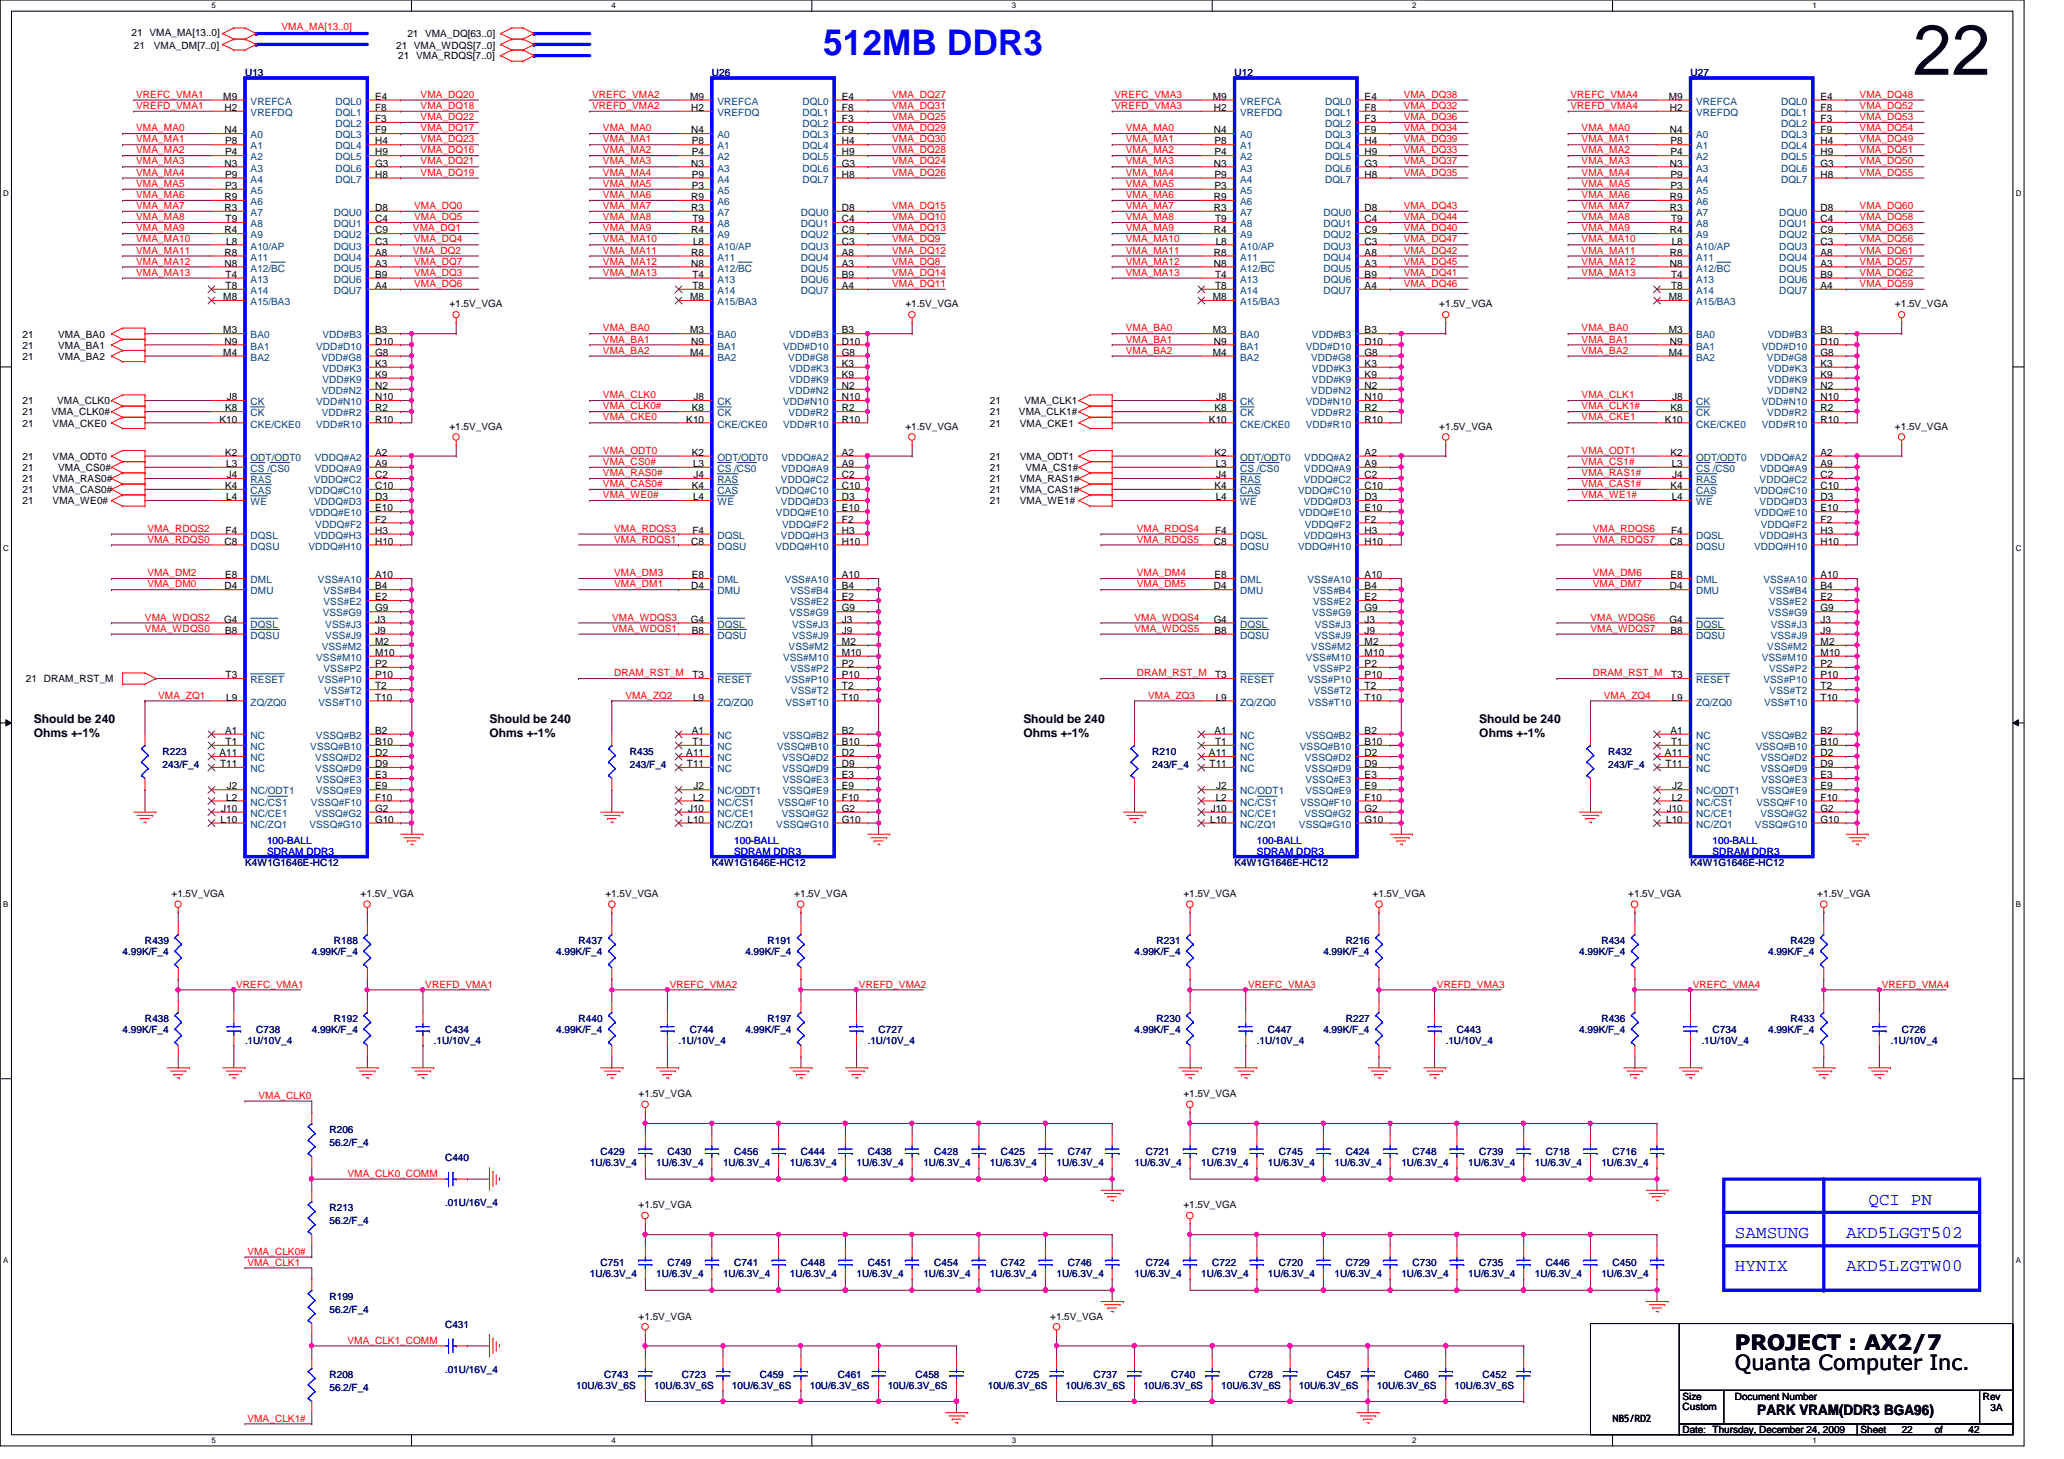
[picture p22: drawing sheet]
<svg xmlns="http://www.w3.org/2000/svg" width="297mm" height="210mm" viewBox="0 0 297 210" stroke-linecap="round" stroke-linejoin="round" font-family="sans-serif">
<defs><g id="words">
<text font-size="10.2" x="275.3" y="10.8">22</text>
<text font-size="5.1" fill="#00f" x="118.4" y="8">512MB DDR3</text>
<g font-size="3">
<text x="249.7" y="197.1">Quanta Computer Inc.</text>
<text x="249.7" y="194.2">PROJECT : AX2/7</text>
</g>
<g font-size="2.5" fill="#00f">
<text x="268.9" y="173.3">QCI PN</text>
<text x="249.7" y="178.1">SAMSUNG</text>
<text x="265.7" y="178.1">AKD5LGGT502</text>
<text x="249.7" y="182.9">HYNIX</text>
<text x="265.7" y="182.9">AKD5LZGTW00</text>
</g>
<text font-size="2.1" x="252.9" y="203.5">PARK VRAM(DDR3 BGA96)</text>
<g font-size="1.7">
<text x="4.9" y="104">Should be 240</text>
<text x="4.9" y="106">Ohms +-1%</text>
<text x="70.4" y="104">Should be 240</text>
<text x="70.4" y="106">Ohms +-1%</text>
<text x="147.3" y="104">Should be 240</text>
<text x="147.3" y="106">Ohms +-1%</text>
<text x="212.9" y="104">Should be 240</text>
<text x="212.9" y="106">Ohms +-1%</text>
</g>
<g font-size="1.4">
<text x="18.9" y="5.2">21 VMA_MA[13..0]</text>
<text x="58.6" y="5.4">21 VMA_DQ[63..0]</text>
<text x="19.3" y="7">21</text>
<text x="22.1" y="7">VMA_DM[7..0]</text>
<text x="57" y="7">21 VMA_WDQS[7..0]</text>
<text x="57.3" y="8.6">21 VMA_RDQS[7..0]</text>
<text x="32.1" y="14.4">M9</text>
<text x="32.3" y="16">H2</text>
<text x="54" y="14.4">E4</text>
<text x="54" y="16">F8</text>
<text x="54" y="17.6">F3</text>
<text x="99.3" y="14.4">M9</text>
<text x="99.5" y="16">H2</text>
<text x="121.2" y="14.4">E4</text>
<text x="121.2" y="16">F8</text>
<text x="121.2" y="17.6">F3</text>
<text x="174.5" y="14.4">M9</text>
<text x="174.7" y="16">H2</text>
<text x="196.4" y="14.4">E4</text>
<text x="196.4" y="16">F8</text>
<text x="196.4" y="17.6">F3</text>
<text x="240.2" y="14.4">M9</text>
<text x="240.3" y="16">H2</text>
<text x="262" y="14.4">E4</text>
<text x="262" y="16">F8</text>
<text x="262" y="17.6">F3</text>
<text x="32.3" y="24">N3</text>
<text x="32.3" y="19.2">N4</text>
<text x="32.4" y="22.4">P4</text>
<text x="32.4" y="20.8">P8</text>
<text x="54" y="19.2">F9</text>
<text x="54" y="20.8">H4</text>
<text x="54" y="22.4">H9</text>
<text x="54" y="24">G3</text>
<text x="99.5" y="24">N3</text>
<text x="99.5" y="19.2">N4</text>
<text x="99.6" y="22.4">P4</text>
<text x="99.6" y="20.8">P8</text>
<text x="121.2" y="19.2">F9</text>
<text x="121.2" y="20.8">H4</text>
<text x="121.2" y="22.4">H9</text>
<text x="121.2" y="24">G3</text>
<text x="174.7" y="24">N3</text>
<text x="174.7" y="19.2">N4</text>
<text x="174.8" y="22.4">P4</text>
<text x="174.8" y="20.8">P8</text>
<text x="196.4" y="19.2">F9</text>
<text x="196.4" y="20.8">H4</text>
<text x="196.4" y="22.4">H9</text>
<text x="196.4" y="24">G3</text>
<text x="240.3" y="24">N3</text>
<text x="240.3" y="19.2">N4</text>
<text x="240.4" y="22.4">P4</text>
<text x="240.4" y="20.8">P8</text>
<text x="262" y="19.2">F9</text>
<text x="262" y="20.8">H4</text>
<text x="262" y="22.4">H9</text>
<text x="262" y="24">G3</text>
<text x="32.3" y="28.8">R9</text>
<text x="32.4" y="25.6">P9</text>
<text x="32.4" y="27.2">P3</text>
<text x="54" y="25.6">H8</text>
<text x="99.5" y="28.8">R9</text>
<text x="99.6" y="25.6">P9</text>
<text x="99.6" y="27.2">P3</text>
<text x="121.2" y="25.6">H8</text>
<text x="174.7" y="28.8">R9</text>
<text x="174.8" y="25.6">P9</text>
<text x="174.8" y="27.2">P3</text>
<text x="196.4" y="25.6">H8</text>
<text x="240.3" y="28.8">R9</text>
<text x="240.4" y="25.6">P9</text>
<text x="240.4" y="27.2">P3</text>
<text x="262" y="25.6">H8</text>
<text x="32.3" y="30.4">R3</text>
<text x="32.3" y="33.6">R4</text>
<text x="32.5" y="32">T9</text>
<text x="32.6" y="35.2">L8</text>
<text x="54" y="32">C4</text>
<text x="54" y="33.6">C9</text>
<text x="54" y="35.2">C3</text>
<text x="54" y="30.4">D8</text>
<text x="99.5" y="30.4">R3</text>
<text x="99.5" y="33.6">R4</text>
<text x="99.6" y="32">T9</text>
<text x="99.7" y="35.2">L8</text>
<text x="121.2" y="32">C4</text>
<text x="121.2" y="33.6">C9</text>
<text x="121.2" y="35.2">C3</text>
<text x="121.2" y="30.4">D8</text>
<text x="174.7" y="30.4">R3</text>
<text x="174.7" y="33.6">R4</text>
<text x="174.9" y="32">T9</text>
<text x="175" y="35.2">L8</text>
<text x="196.4" y="32">C4</text>
<text x="196.4" y="33.6">C9</text>
<text x="196.4" y="35.2">C3</text>
<text x="196.4" y="30.4">D8</text>
<text x="240.3" y="30.4">R3</text>
<text x="240.3" y="33.6">R4</text>
<text x="240.5" y="32">T9</text>
<text x="240.6" y="35.2">L8</text>
<text x="262" y="32">C4</text>
<text x="262" y="33.6">C9</text>
<text x="262" y="35.2">C3</text>
<text x="262" y="30.4">D8</text>
<text x="32.3" y="36.8">R8</text>
<text x="32.3" y="38.4">N8</text>
<text x="32.5" y="40">T4</text>
<text x="32.5" y="41.6">T8</text>
<text x="54" y="36.8">A8</text>
<text x="54" y="38.4">A3</text>
<text x="54" y="40">B9</text>
<text x="54" y="41.6">A4</text>
<text x="99.5" y="36.8">R8</text>
<text x="99.5" y="38.4">N8</text>
<text x="99.6" y="40">T4</text>
<text x="99.6" y="41.6">T8</text>
<text x="121.2" y="36.8">A8</text>
<text x="121.2" y="38.4">A3</text>
<text x="121.2" y="40">B9</text>
<text x="121.2" y="41.6">A4</text>
<text x="174.7" y="36.8">R8</text>
<text x="174.7" y="38.4">N8</text>
<text x="174.9" y="40">T4</text>
<text x="174.9" y="41.6">T8</text>
<text x="196.4" y="36.8">A8</text>
<text x="196.4" y="38.4">A3</text>
<text x="196.4" y="40">B9</text>
<text x="196.4" y="41.6">A4</text>
<text x="240.3" y="36.8">R8</text>
<text x="240.3" y="38.4">N8</text>
<text x="240.5" y="40">T4</text>
<text x="240.5" y="41.6">T8</text>
<text x="262" y="36.8">A8</text>
<text x="262" y="38.4">A3</text>
<text x="262" y="40">B9</text>
<text x="262" y="41.6">A4</text>
<text x="32.1" y="48">M3</text>
<text x="32.1" y="43.2">M8</text>
<text x="54" y="48">B3</text>
<text x="64.7" y="44.2">+1.5V_VGA</text>
<text x="99.3" y="48">M3</text>
<text x="99.3" y="43.2">M8</text>
<text x="121.2" y="48">B3</text>
<text x="130.3" y="44.2">+1.5V_VGA</text>
<text x="174.5" y="48">M3</text>
<text x="174.5" y="43.2">M8</text>
<text x="196.4" y="48">B3</text>
<text x="207.1" y="44.2">+1.5V_VGA</text>
<text x="240.2" y="48">M3</text>
<text x="240.2" y="43.2">M8</text>
<text x="262" y="48">B3</text>
<text x="272.7" y="44.2">+1.5V_VGA</text>
<text x="3.3" y="48.6">21</text>
<text x="3.3" y="50.2">21</text>
<text x="3.3" y="51.8">21</text>
<text x="8.4" y="48.6">VMA_BA0</text>
<text x="8.4" y="50.2">VMA_BA1</text>
<text x="8.4" y="51.8">VMA_BA2</text>
<text x="32.1" y="51.2">M4</text>
<text x="32.3" y="49.6">N9</text>
<text x="54" y="49.6">D10</text>
<text x="54" y="51.2">G8</text>
<text x="54" y="52.8">K3</text>
<text x="99.3" y="51.2">M4</text>
<text x="99.5" y="49.6">N9</text>
<text x="121.2" y="49.6">D10</text>
<text x="121.2" y="51.2">G8</text>
<text x="121.2" y="52.8">K3</text>
<text x="174.5" y="51.2">M4</text>
<text x="174.7" y="49.6">N9</text>
<text x="196.4" y="49.6">D10</text>
<text x="196.4" y="51.2">G8</text>
<text x="196.4" y="52.8">K3</text>
<text x="240.2" y="51.2">M4</text>
<text x="240.3" y="49.6">N9</text>
<text x="262" y="49.6">D10</text>
<text x="262" y="51.2">G8</text>
<text x="262" y="52.8">K3</text>
<text x="3.3" y="58.2">21</text>
<text x="3.3" y="59.8">21</text>
<text x="7.4" y="59.8">VMA_CLK0#</text>
<text x="8.2" y="58.2">VMA_CLK0</text>
<text x="32.4" y="59.2">K8</text>
<text x="32.6" y="57.6">J8</text>
<text x="54" y="54.4">K9</text>
<text x="54" y="56">N2</text>
<text x="54" y="57.6">N10</text>
<text x="54" y="59.2">R2</text>
<text x="99.6" y="59.2">K8</text>
<text x="99.8" y="57.6">J8</text>
<text x="121.2" y="54.4">K9</text>
<text x="121.2" y="56">N2</text>
<text x="121.2" y="57.6">N10</text>
<text x="121.2" y="59.2">R2</text>
<text x="142.4" y="59.8">21</text>
<text x="142.4" y="58.2">21</text>
<text x="146.6" y="59.8">VMA_CLK1#</text>
<text x="147.4" y="58.2">VMA_CLK1</text>
<text x="174.8" y="59.2">K8</text>
<text x="175" y="57.6">J8</text>
<text x="196.4" y="54.4">K9</text>
<text x="196.4" y="56">N2</text>
<text x="196.4" y="57.6">N10</text>
<text x="196.4" y="59.2">R2</text>
<text x="240.4" y="59.2">K8</text>
<text x="240.7" y="57.6">J8</text>
<text x="262" y="54.4">K9</text>
<text x="262" y="56">N2</text>
<text x="262" y="57.6">N10</text>
<text x="262" y="59.2">R2</text>
<text x="3.3" y="61.4">21</text>
<text x="7.6" y="61.4">VMA_CKE0</text>
<text x="31.6" y="60.8">K10</text>
<text x="32.4" y="65.6">K2</text>
<text x="54" y="65.6">A2</text>
<text x="54" y="60.8">R10</text>
<text x="64.7" y="61.8">+1.5V_VGA</text>
<text x="98.8" y="60.8">K10</text>
<text x="99.6" y="65.6">K2</text>
<text x="121.2" y="65.6">A2</text>
<text x="121.2" y="60.8">R10</text>
<text x="130.3" y="61.8">+1.5V_VGA</text>
<text x="142.4" y="61.4">21</text>
<text x="146.8" y="61.4">VMA_CKE1</text>
<text x="174" y="60.8">K10</text>
<text x="174.8" y="65.6">K2</text>
<text x="196.4" y="65.6">A2</text>
<text x="196.4" y="60.8">R10</text>
<text x="207.1" y="61.8">+1.5V_VGA</text>
<text x="239.6" y="60.8">K10</text>
<text x="240.4" y="65.6">K2</text>
<text x="262" y="65.6">A2</text>
<text x="262" y="60.8">R10</text>
<text x="272.7" y="61.8">+1.5V_VGA</text>
<text x="3.3" y="66.2">21</text>
<text x="3.3" y="71">21</text>
<text x="3.3" y="69.4">21</text>
<text x="3.3" y="67.8">21</text>
<text x="7.6" y="66.2">VMA_ODT0</text>
<text x="7.6" y="71">VMA_CAS0#</text>
<text x="7.6" y="69.4">VMA_RAS0#</text>
<text x="8.4" y="67.8">VMA_CS0#</text>
<text x="32.4" y="70.4">K4</text>
<text x="32.6" y="72">L4</text>
<text x="32.6" y="67.2">L3</text>
<text x="32.6" y="68.8">J4</text>
<text x="54" y="67.2">A9</text>
<text x="54" y="68.8">C2</text>
<text x="54" y="70.4">C10</text>
<text x="54" y="72">D3</text>
<text x="99.6" y="70.4">K4</text>
<text x="99.7" y="72">L4</text>
<text x="99.7" y="67.2">L3</text>
<text x="99.8" y="68.8">J4</text>
<text x="121.2" y="67.2">A9</text>
<text x="121.2" y="68.8">C2</text>
<text x="121.2" y="70.4">C10</text>
<text x="121.2" y="72">D3</text>
<text x="142.4" y="66.2">21</text>
<text x="142.4" y="71">21</text>
<text x="142.4" y="69.4">21</text>
<text x="142.4" y="67.8">21</text>
<text x="146.8" y="66.2">VMA_ODT1</text>
<text x="146.8" y="71">VMA_CAS1#</text>
<text x="146.8" y="69.4">VMA_RAS1#</text>
<text x="147.6" y="67.8">VMA_CS1#</text>
<text x="174.8" y="70.4">K4</text>
<text x="175" y="72">L4</text>
<text x="175" y="67.2">L3</text>
<text x="175" y="68.8">J4</text>
<text x="196.4" y="67.2">A9</text>
<text x="196.4" y="68.8">C2</text>
<text x="196.4" y="70.4">C10</text>
<text x="196.4" y="72">D3</text>
<text x="240.4" y="70.4">K4</text>
<text x="240.6" y="72">L4</text>
<text x="240.6" y="67.2">L3</text>
<text x="240.7" y="68.8">J4</text>
<text x="262" y="67.2">A9</text>
<text x="262" y="68.8">C2</text>
<text x="262" y="70.4">C10</text>
<text x="262" y="72">D3</text>
<text x="3.3" y="72.6">21</text>
<text x="7.6" y="72.6">VMA_WE0#</text>
<text x="32.5" y="76.8">F4</text>
<text x="54" y="73.6">E10</text>
<text x="54" y="75.2">F2</text>
<text x="54" y="76.8">H3</text>
<text x="99.6" y="76.8">F4</text>
<text x="121.2" y="73.6">E10</text>
<text x="121.2" y="75.2">F2</text>
<text x="121.2" y="76.8">H3</text>
<text x="142.4" y="72.6">21</text>
<text x="146.8" y="72.6">VMA_WE1#</text>
<text x="174.9" y="76.8">F4</text>
<text x="196.4" y="73.6">E10</text>
<text x="196.4" y="75.2">F2</text>
<text x="196.4" y="76.8">H3</text>
<text x="240.5" y="76.8">F4</text>
<text x="262" y="73.6">E10</text>
<text x="262" y="75.2">F2</text>
<text x="262" y="76.8">H3</text>
<text x="32.3" y="78.4">C8</text>
<text x="32.4" y="83.2">E8</text>
<text x="54" y="83.2">A10</text>
<text x="54" y="78.4">H10</text>
<text x="99.5" y="78.4">C8</text>
<text x="99.6" y="83.2">E8</text>
<text x="121.2" y="83.2">A10</text>
<text x="121.2" y="78.4">H10</text>
<text x="174.7" y="78.4">C8</text>
<text x="174.8" y="83.2">E8</text>
<text x="196.4" y="83.2">A10</text>
<text x="196.4" y="78.4">H10</text>
<text x="240.3" y="78.4">C8</text>
<text x="240.4" y="83.2">E8</text>
<text x="262" y="83.2">A10</text>
<text x="262" y="78.4">H10</text>
<text x="32.3" y="89.6">G4</text>
<text x="32.3" y="84.8">D4</text>
<text x="54" y="86.4">E2</text>
<text x="54" y="84.8">B4</text>
<text x="54" y="88">G9</text>
<text x="54" y="89.6">J3</text>
<text x="99.4" y="89.6">G4</text>
<text x="99.5" y="84.8">D4</text>
<text x="121.2" y="86.4">E2</text>
<text x="121.2" y="84.8">B4</text>
<text x="121.2" y="88">G9</text>
<text x="121.2" y="89.6">J3</text>
<text x="174.7" y="89.6">G4</text>
<text x="174.7" y="84.8">D4</text>
<text x="196.4" y="86.4">E2</text>
<text x="196.4" y="84.8">B4</text>
<text x="196.4" y="88">G9</text>
<text x="196.4" y="89.6">J3</text>
<text x="240.3" y="89.6">G4</text>
<text x="240.3" y="84.8">D4</text>
<text x="262" y="86.4">E2</text>
<text x="262" y="84.8">B4</text>
<text x="262" y="88">G9</text>
<text x="262" y="89.6">J3</text>
<text x="32.4" y="91.2">B8</text>
<text x="54" y="91.2">J9</text>
<text x="54" y="92.8">M2</text>
<text x="54" y="94.4">M10</text>
<text x="54" y="96">P2</text>
<text x="99.6" y="91.2">B8</text>
<text x="121.2" y="91.2">J9</text>
<text x="121.2" y="92.8">M2</text>
<text x="121.2" y="94.4">M10</text>
<text x="121.2" y="96">P2</text>
<text x="174.8" y="91.2">B8</text>
<text x="196.4" y="91.2">J9</text>
<text x="196.4" y="92.8">M2</text>
<text x="196.4" y="94.4">M10</text>
<text x="196.4" y="96">P2</text>
<text x="240.4" y="91.2">B8</text>
<text x="262" y="91.2">J9</text>
<text x="262" y="92.8">M2</text>
<text x="262" y="94.4">M10</text>
<text x="262" y="96">P2</text>
<text x="3.7" y="98.2">21 DRAM_RST_M</text>
<text x="32.5" y="97.6">T3</text>
<text x="32.6" y="100.8">L9</text>
<text x="54" y="97.6">P10</text>
<text x="54" y="99.2">T2</text>
<text x="54" y="100.8">T10</text>
<text x="99.6" y="97.6">T3</text>
<text x="99.7" y="100.8">L9</text>
<text x="121.2" y="97.6">P10</text>
<text x="121.2" y="99.2">T2</text>
<text x="121.2" y="100.8">T10</text>
<text x="174.9" y="97.6">T3</text>
<text x="175" y="100.8">L9</text>
<text x="196.4" y="97.6">P10</text>
<text x="196.4" y="99.2">T2</text>
<text x="196.4" y="100.8">T10</text>
<text x="240.5" y="97.6">T3</text>
<text x="240.6" y="100.8">L9</text>
<text x="262" y="97.6">P10</text>
<text x="262" y="99.2">T2</text>
<text x="262" y="100.8">T10</text>
<text x="32.4" y="105.6">A1</text>
<text x="32.5" y="107.2">T1</text>
<text x="54" y="105.6">B2</text>
<text x="54" y="107.2">B10</text>
<text x="99.6" y="105.6">A1</text>
<text x="99.6" y="107.2">T1</text>
<text x="121.2" y="105.6">B2</text>
<text x="121.2" y="107.2">B10</text>
<text x="174.8" y="105.6">A1</text>
<text x="174.9" y="107.2">T1</text>
<text x="196.4" y="105.6">B2</text>
<text x="196.4" y="107.2">B10</text>
<text x="240.4" y="105.6">A1</text>
<text x="240.5" y="107.2">T1</text>
<text x="262" y="105.6">B2</text>
<text x="262" y="107.2">B10</text>
<text x="31.6" y="108.8">A11</text>
<text x="31.7" y="110.4">T11</text>
<text x="32.6" y="113.6">J2</text>
<text x="54" y="108.8">D2</text>
<text x="54" y="110.4">D9</text>
<text x="54" y="112">E3</text>
<text x="54" y="113.6">E9</text>
<text x="98.8" y="108.8">A11</text>
<text x="98.8" y="110.4">T11</text>
<text x="99.8" y="113.6">J2</text>
<text x="121.2" y="108.8">D2</text>
<text x="121.2" y="110.4">D9</text>
<text x="121.2" y="112">E3</text>
<text x="121.2" y="113.6">E9</text>
<text x="174" y="108.8">A11</text>
<text x="174.1" y="110.4">T11</text>
<text x="175" y="113.6">J2</text>
<text x="196.4" y="108.8">D2</text>
<text x="196.4" y="110.4">D9</text>
<text x="196.4" y="112">E3</text>
<text x="196.4" y="113.6">E9</text>
<text x="239.6" y="108.8">A11</text>
<text x="239.7" y="110.4">T11</text>
<text x="240.7" y="113.6">J2</text>
<text x="262" y="108.8">D2</text>
<text x="262" y="110.4">D9</text>
<text x="262" y="112">E3</text>
<text x="262" y="113.6">E9</text>
<text x="31.7" y="118.4">L10</text>
<text x="31.8" y="116.8">J10</text>
<text x="32.6" y="115.2">L2</text>
<text x="54" y="115.2">F10</text>
<text x="54" y="116.8">G2</text>
<text x="54" y="118.4">G10</text>
<text x="98.9" y="118.4">L10</text>
<text x="99" y="116.8">J10</text>
<text x="99.7" y="115.2">L2</text>
<text x="121.2" y="115.2">F10</text>
<text x="121.2" y="116.8">G2</text>
<text x="121.2" y="118.4">G10</text>
<text x="174.2" y="118.4">L10</text>
<text x="174.2" y="116.8">J10</text>
<text x="175" y="115.2">L2</text>
<text x="196.4" y="115.2">F10</text>
<text x="196.4" y="116.8">G2</text>
<text x="196.4" y="118.4">G10</text>
<text x="239.8" y="118.4">L10</text>
<text x="239.9" y="116.8">J10</text>
<text x="240.6" y="115.2">L2</text>
<text x="262" y="115.2">F10</text>
<text x="262" y="116.8">G2</text>
<text x="262" y="118.4">G10</text>
<text x="24.7" y="129.1">+1.5V_VGA</text>
<text x="51.9" y="129.1">+1.5V_VGA</text>
<text x="87.1" y="129.1">+1.5V_VGA</text>
<text x="114.3" y="129.1">+1.5V_VGA</text>
<text x="170.3" y="129.1">+1.5V_VGA</text>
<text x="197.5" y="129.1">+1.5V_VGA</text>
<text x="234.3" y="129.1">+1.5V_VGA</text>
<text x="261.5" y="129.1">+1.5V_VGA</text>
<text x="91.9" y="157.9">+1.5V_VGA</text>
<text x="170.3" y="157.9">+1.5V_VGA</text>
<text x="91.9" y="173.9">+1.5V_VGA</text>
<text x="170.3" y="173.9">+1.5V_VGA</text>
<text x="91.9" y="189.9">+1.5V_VGA</text>
<text x="151.1" y="189.9">+1.5V_VGA</text>
<text x="242.1" y="202.8">Custom</text>
<text x="242.1" y="201.4">Size</text>
<text x="249.7" y="201.4">Document Number</text>
<text x="285.4" y="201.4">Rev</text>
<text x="286.5" y="203">3A</text>
<text x="232.1" y="204.6">NB5/RD2</text>
<text x="242.1" y="206.2">Date: Thursday, December 24, 2009</text>
<text x="267.8" y="206.2">Sheet</text>
<text x="273.7" y="206.2">22</text>
<text x="278.5" y="206.2">of</text>
<text x="283.3" y="206.2">42</text>
</g>
<g font-size="1.4" fill="#f00">
<text x="40.5" y="4.4">VMA_MA[13..0]</text>
<text x="19.6" y="14.1">VREFC_VMA1</text>
<text x="19.6" y="15.7">VREFD_VMA1</text>
<text x="60.5" y="14.1">VMA_DQ20</text>
<text x="60.5" y="17.3">VMA_DQ22</text>
<text x="60.5" y="15.7">VMA_DQ18</text>
<text x="85.2" y="14.1">VREFC_VMA2</text>
<text x="85.2" y="15.7">VREFD_VMA2</text>
<text x="128.4" y="17.3">VMA_DQ25</text>
<text x="128.4" y="15.7">VMA_DQ31</text>
<text x="128.4" y="14.1">VMA_DQ27</text>
<text x="160.4" y="14.1">VREFC_VMA3</text>
<text x="160.4" y="15.7">VREFD_VMA3</text>
<text x="202" y="15.7">VMA_DQ32</text>
<text x="202" y="17.3">VMA_DQ36</text>
<text x="202" y="14.1">VMA_DQ38</text>
<text x="226" y="14.1">VREFC_VMA4</text>
<text x="226" y="15.7">VREFD_VMA4</text>
<text x="267.6" y="15.7">VMA_DQ52</text>
<text x="267.6" y="14.1">VMA_DQ48</text>
<text x="267.6" y="17.3">VMA_DQ53</text>
<text x="19.6" y="23.7">VMA_MA3</text>
<text x="19.6" y="20.5">VMA_MA1</text>
<text x="19.6" y="22.1">VMA_MA2</text>
<text x="19.6" y="18.9">VMA_MA0</text>
<text x="60.5" y="23.7">VMA_DQ21</text>
<text x="60.5" y="20.5">VMA_DQ23</text>
<text x="60.5" y="18.9">VMA_DQ17</text>
<text x="60.5" y="22.1">VMA_DQ16</text>
<text x="86.8" y="23.7">VMA_MA3</text>
<text x="86.8" y="20.5">VMA_MA1</text>
<text x="86.8" y="22.1">VMA_MA2</text>
<text x="86.8" y="18.9">VMA_MA0</text>
<text x="128.4" y="22.1">VMA_DQ28</text>
<text x="128.4" y="18.9">VMA_DQ29</text>
<text x="128.4" y="20.5">VMA_DQ30</text>
<text x="128.4" y="23.7">VMA_DQ24</text>
<text x="162" y="23.7">VMA_MA3</text>
<text x="162" y="20.5">VMA_MA1</text>
<text x="162" y="22.1">VMA_MA2</text>
<text x="162" y="18.9">VMA_MA0</text>
<text x="202" y="20.5">VMA_DQ39</text>
<text x="202" y="18.9">VMA_DQ34</text>
<text x="202" y="22.1">VMA_DQ33</text>
<text x="202" y="23.7">VMA_DQ37</text>
<text x="227.6" y="23.7">VMA_MA3</text>
<text x="227.6" y="20.5">VMA_MA1</text>
<text x="227.6" y="22.1">VMA_MA2</text>
<text x="227.6" y="18.9">VMA_MA0</text>
<text x="267.6" y="22.1">VMA_DQ51</text>
<text x="267.6" y="20.5">VMA_DQ49</text>
<text x="267.6" y="18.9">VMA_DQ54</text>
<text x="267.6" y="23.7">VMA_DQ50</text>
<text x="19.6" y="28.5">VMA_MA6</text>
<text x="19.6" y="25.3">VMA_MA4</text>
<text x="19.6" y="26.9">VMA_MA5</text>
<text x="60.5" y="25.3">VMA_DQ19</text>
<text x="86.8" y="28.5">VMA_MA6</text>
<text x="86.8" y="25.3">VMA_MA4</text>
<text x="86.8" y="26.9">VMA_MA5</text>
<text x="128.4" y="25.3">VMA_DQ26</text>
<text x="162" y="28.5">VMA_MA6</text>
<text x="162" y="25.3">VMA_MA4</text>
<text x="162" y="26.9">VMA_MA5</text>
<text x="202" y="25.3">VMA_DQ35</text>
<text x="227.6" y="28.5">VMA_MA6</text>
<text x="227.6" y="25.3">VMA_MA4</text>
<text x="227.6" y="26.9">VMA_MA5</text>
<text x="267.6" y="25.3">VMA_DQ55</text>
<text x="19.6" y="33.3">VMA_MA9</text>
<text x="19.6" y="34.9">VMA_MA10</text>
<text x="19.6" y="31.7">VMA_MA8</text>
<text x="19.6" y="30.1">VMA_MA7</text>
<text x="59.4" y="33.3">VMA_DQ1</text>
<text x="59.6" y="34.9">VMA_DQ4</text>
<text x="59.6" y="31.7">VMA_DQ5</text>
<text x="59.6" y="30.1">VMA_DQ0</text>
<text x="86.8" y="33.3">VMA_MA9</text>
<text x="86.8" y="34.9">VMA_MA10</text>
<text x="86.8" y="31.7">VMA_MA8</text>
<text x="86.8" y="30.1">VMA_MA7</text>
<text x="128.4" y="33.3">VMA_DQ13</text>
<text x="128.4" y="30.1">VMA_DQ15</text>
<text x="128.4" y="31.7">VMA_DQ10</text>
<text x="128.4" y="34.9">VMA_DQ9</text>
<text x="162" y="33.3">VMA_MA9</text>
<text x="162" y="34.9">VMA_MA10</text>
<text x="162" y="31.7">VMA_MA8</text>
<text x="162" y="30.1">VMA_MA7</text>
<text x="202" y="31.7">VMA_DQ44</text>
<text x="202" y="33.3">VMA_DQ40</text>
<text x="202" y="30.1">VMA_DQ43</text>
<text x="202" y="34.9">VMA_DQ47</text>
<text x="227.6" y="33.3">VMA_MA9</text>
<text x="227.6" y="34.9">VMA_MA10</text>
<text x="227.6" y="31.7">VMA_MA8</text>
<text x="227.6" y="30.1">VMA_MA7</text>
<text x="267.6" y="30.1">VMA_DQ60</text>
<text x="267.6" y="33.3">VMA_DQ63</text>
<text x="267.6" y="31.7">VMA_DQ58</text>
<text x="267.6" y="34.9">VMA_DQ56</text>
<text x="19.6" y="36.5">VMA_MA11</text>
<text x="19.6" y="38.1">VMA_MA12</text>
<text x="19.6" y="39.7">VMA_MA13</text>
<text x="59.4" y="36.5">VMA_DQ2</text>
<text x="59.6" y="41.3">VMA_DQ6</text>
<text x="59.6" y="38.1">VMA_DQ7</text>
<text x="59.6" y="39.7">VMA_DQ3</text>
<text x="86.8" y="36.5">VMA_MA11</text>
<text x="86.8" y="38.1">VMA_MA12</text>
<text x="86.8" y="39.7">VMA_MA13</text>
<text x="128.4" y="36.5">VMA_DQ12</text>
<text x="128.4" y="39.7">VMA_DQ14</text>
<text x="128.4" y="41.3">VMA_DQ11</text>
<text x="128.4" y="38.1">VMA_DQ8</text>
<text x="162" y="36.5">VMA_MA11</text>
<text x="162" y="38.1">VMA_MA12</text>
<text x="162" y="39.7">VMA_MA13</text>
<text x="202" y="41.3">VMA_DQ46</text>
<text x="202" y="39.7">VMA_DQ41</text>
<text x="202" y="36.5">VMA_DQ42</text>
<text x="202" y="38.1">VMA_DQ45</text>
<text x="227.6" y="36.5">VMA_MA11</text>
<text x="227.6" y="38.1">VMA_MA12</text>
<text x="227.6" y="39.7">VMA_MA13</text>
<text x="267.6" y="39.7">VMA_DQ62</text>
<text x="267.6" y="36.5">VMA_DQ61</text>
<text x="267.6" y="41.3">VMA_DQ59</text>
<text x="267.6" y="38.1">VMA_DQ57</text>
<text x="86.8" y="47.7">VMA_BA0</text>
<text x="162" y="47.7">VMA_BA0</text>
<text x="227.6" y="47.7">VMA_BA0</text>
<text x="86.8" y="49.3">VMA_BA1</text>
<text x="86.8" y="50.9">VMA_BA2</text>
<text x="162" y="49.3">VMA_BA1</text>
<text x="162" y="50.9">VMA_BA2</text>
<text x="227.6" y="49.3">VMA_BA1</text>
<text x="227.6" y="50.9">VMA_BA2</text>
<text x="86.8" y="57.3">VMA_CLK0</text>
<text x="86.8" y="58.9">VMA_CLK0#</text>
<text x="227.6" y="57.3">VMA_CLK1</text>
<text x="227.6" y="58.9">VMA_CLK1#</text>
<text x="86.8" y="60.5">VMA_CKE0</text>
<text x="86.8" y="65.3">VMA_ODT0</text>
<text x="227.6" y="65.3">VMA_ODT1</text>
<text x="227.6" y="60.5">VMA_CKE1</text>
<text x="86.8" y="71.7">VMA_WE0#</text>
<text x="86.8" y="66.9">VMA_CS0#</text>
<text x="86.8" y="70.1">VMA_CAS0#</text>
<text x="86.8" y="68.5">VMA_RAS0#</text>
<text x="227.6" y="71.7">VMA_WE1#</text>
<text x="227.6" y="66.9">VMA_CS1#</text>
<text x="227.6" y="70.1">VMA_CAS1#</text>
<text x="227.6" y="68.5">VMA_RAS1#</text>
<text x="21.2" y="76.5">VMA_RDQS2</text>
<text x="88.4" y="76.5">VMA_RDQS3</text>
<text x="163.6" y="76.5">VMA_RDQS4</text>
<text x="229.2" y="76.5">VMA_RDQS6</text>
<text x="21.2" y="78.1">VMA_RDQS0</text>
<text x="21.2" y="82.9">VMA_DM2</text>
<text x="88.4" y="78.1">VMA_RDQS1</text>
<text x="88.4" y="82.9">VMA_DM3</text>
<text x="163.6" y="78.1">VMA_RDQS5</text>
<text x="163.6" y="82.9">VMA_DM4</text>
<text x="229.2" y="78.1">VMA_RDQS7</text>
<text x="229.2" y="82.9">VMA_DM6</text>
<text x="20.9" y="89.3">VMA_WDQS2</text>
<text x="21.2" y="84.5">VMA_DM0</text>
<text x="88.1" y="89.3">VMA_WDQS3</text>
<text x="88.4" y="84.5">VMA_DM1</text>
<text x="163.3" y="89.3">VMA_WDQS4</text>
<text x="163.6" y="84.5">VMA_DM5</text>
<text x="228.9" y="89.3">VMA_WDQS6</text>
<text x="229.2" y="84.5">VMA_DM7</text>
<text x="20.9" y="90.9">VMA_WDQS0</text>
<text x="88.1" y="90.9">VMA_WDQS1</text>
<text x="163.3" y="90.9">VMA_WDQS5</text>
<text x="228.9" y="90.9">VMA_WDQS7</text>
<text x="22.8" y="100.5">VMA_ZQ1</text>
<text x="88.4" y="97.3">DRAM_RST_M</text>
<text x="90" y="100.5">VMA_ZQ2</text>
<text x="163.6" y="97.3">DRAM_RST_M</text>
<text x="165.2" y="100.5">VMA_ZQ3</text>
<text x="229.2" y="97.3">DRAM_RST_M</text>
<text x="230.8" y="100.5">VMA_ZQ4</text>
<text x="34" y="142.1">VREFC_VMA1</text>
<text x="61.2" y="142.1">VREFD_VMA1</text>
<text x="96.4" y="142.1">VREFC_VMA2</text>
<text x="123.6" y="142.1">VREFD_VMA2</text>
<text x="179.6" y="142.1">VREFC_VMA3</text>
<text x="206.8" y="142.1">VREFD_VMA3</text>
<text x="243.6" y="142.1">VREFC_VMA4</text>
<text x="270.8" y="142.1">VREFD_VMA4</text>
<text x="37.2" y="158.1">VMA_CLK0</text>
<text x="50" y="169.3">VMA_CLK0_COMM</text>
<text x="35.6" y="180.5">VMA_CLK0#</text>
<text x="35.6" y="182.1">VMA_CLK1</text>
<text x="50" y="193.3">VMA_CLK1_COMM</text>
<text x="35.6" y="204.5">VMA_CLK1#</text>
</g>
<g font-size="1.4" fill="#000080">
<text x="35.3" y="11">U13</text>
<text x="102.4" y="11">U26</text>
<text x="177.7" y="11">U12</text>
<text x="243.3" y="11">U27</text>
<text x="23.4" y="108.6">R223</text>
<text x="23.4" y="110.5">243/F_4</text>
<text x="90.6" y="108.6">R435</text>
<text x="90.6" y="110.5">243/F_4</text>
<text x="165.8" y="108.6">R210</text>
<text x="165.8" y="110.5">243/F_4</text>
<text x="231.4" y="108.6">R432</text>
<text x="231.4" y="110.5">243/F_4</text>
<text x="35.3" y="124.6">K4W1G1646E-HC12</text>
<text x="102.4" y="124.6">K4W1G1646E-HC12</text>
<text x="177.7" y="124.6">K4W1G1646E-HC12</text>
<text x="243.3" y="124.6">K4W1G1646E-HC12</text>
<text x="17.6" y="137.4">4.99K/F_4</text>
<text x="20.9" y="135.8">R439</text>
<text x="44.9" y="137.4">4.99K/F_4</text>
<text x="48" y="135.8">R188</text>
<text x="80" y="137.4">4.99K/F_4</text>
<text x="83.3" y="135.8">R437</text>
<text x="107.3" y="137.4">4.99K/F_4</text>
<text x="110.4" y="135.8">R191</text>
<text x="163.3" y="137.4">4.99K/F_4</text>
<text x="166.5" y="135.8">R231</text>
<text x="190.5" y="137.4">4.99K/F_4</text>
<text x="193.7" y="135.8">R216</text>
<text x="227.3" y="137.4">4.99K/F_4</text>
<text x="230.5" y="135.8">R434</text>
<text x="254.5" y="137.4">4.99K/F_4</text>
<text x="257.7" y="135.8">R429</text>
<text x="17.6" y="148.6">4.99K/F_4</text>
<text x="20.9" y="147">R438</text>
<text x="36.9" y="148.6">C738</text>
<text x="44.9" y="148.6">4.99K/F_4</text>
<text x="48" y="147">R192</text>
<text x="64" y="148.6">C434</text>
<text x="80" y="148.6">4.99K/F_4</text>
<text x="83.3" y="147">R440</text>
<text x="99.3" y="148.6">C744</text>
<text x="107.3" y="148.6">4.99K/F_4</text>
<text x="110.4" y="147">R197</text>
<text x="126.4" y="148.6">C727</text>
<text x="163.3" y="148.6">4.99K/F_4</text>
<text x="166.5" y="147">R230</text>
<text x="182.5" y="148.6">C447</text>
<text x="190.5" y="148.6">4.99K/F_4</text>
<text x="193.7" y="147">R227</text>
<text x="209.7" y="148.6">C443</text>
<text x="227.3" y="148.6">4.99K/F_4</text>
<text x="230.5" y="147">R436</text>
<text x="246.5" y="148.6">C734</text>
<text x="254.5" y="148.6">4.99K/F_4</text>
<text x="257.7" y="147">R433</text>
<text x="273.7" y="148.6">C726</text>
<text x="35.3" y="150.2">.1U/10V_4</text>
<text x="62.4" y="150.2">.1U/10V_4</text>
<text x="97.7" y="150.2">.1U/10V_4</text>
<text x="124.9" y="150.2">.1U/10V_4</text>
<text x="180.9" y="150.2">.1U/10V_4</text>
<text x="208.1" y="150.2">.1U/10V_4</text>
<text x="244.9" y="150.2">.1U/10V_4</text>
<text x="272.1" y="150.2">.1U/10V_4</text>
<text x="47.4" y="163">R206</text>
<text x="47.4" y="164.9">56.2/F_4</text>
<text x="64" y="167">C440</text>
<text x="84.9" y="167.8">1U/6.3V_4</text>
<text x="86.4" y="166.2">C429</text>
<text x="94.4" y="167.8">1U/6.3V_4</text>
<text x="96.1" y="166.2">C430</text>
<text x="104.1" y="167.8">1U/6.3V_4</text>
<text x="105.7" y="166.2">C456</text>
<text x="113.7" y="167.8">1U/6.3V_4</text>
<text x="115.3" y="166.2">C444</text>
<text x="123.3" y="167.8">1U/6.3V_4</text>
<text x="124.9" y="166.2">C438</text>
<text x="132.9" y="167.8">1U/6.3V_4</text>
<text x="134.4" y="166.2">C428</text>
<text x="142.4" y="167.8">1U/6.3V_4</text>
<text x="144.1" y="166.2">C425</text>
<text x="152.1" y="167.8">1U/6.3V_4</text>
<text x="153.7" y="166.2">C747</text>
<text x="163.3" y="167.8">1U/6.3V_4</text>
<text x="164.9" y="166.2">C721</text>
<text x="172.9" y="167.8">1U/6.3V_4</text>
<text x="174.5" y="166.2">C719</text>
<text x="182.5" y="167.8">1U/6.3V_4</text>
<text x="184.1" y="166.2">C745</text>
<text x="192.1" y="167.8">1U/6.3V_4</text>
<text x="193.7" y="166.2">C424</text>
<text x="201.7" y="167.8">1U/6.3V_4</text>
<text x="203.3" y="166.2">C748</text>
<text x="211.3" y="167.8">1U/6.3V_4</text>
<text x="212.9" y="166.2">C739</text>
<text x="220.9" y="167.8">1U/6.3V_4</text>
<text x="222.5" y="166.2">C718</text>
<text x="230.5" y="167.8">1U/6.3V_4</text>
<text x="232.1" y="166.2">C716</text>
<text x="64" y="173.5">.01U/16V_4</text>
<text x="47.4" y="174.2">R213</text>
<text x="47.4" y="176.1">56.2/F_4</text>
<text x="84.9" y="183.8">1U/6.3V_4</text>
<text x="86.4" y="182.2">C751</text>
<text x="94.4" y="183.8">1U/6.3V_4</text>
<text x="96.1" y="182.2">C749</text>
<text x="104.1" y="183.8">1U/6.3V_4</text>
<text x="105.7" y="182.2">C741</text>
<text x="113.7" y="183.8">1U/6.3V_4</text>
<text x="115.3" y="182.2">C448</text>
<text x="123.3" y="183.8">1U/6.3V_4</text>
<text x="124.9" y="182.2">C451</text>
<text x="132.9" y="183.8">1U/6.3V_4</text>
<text x="134.4" y="182.2">C454</text>
<text x="142.4" y="183.8">1U/6.3V_4</text>
<text x="144.1" y="182.2">C742</text>
<text x="152.1" y="183.8">1U/6.3V_4</text>
<text x="153.7" y="182.2">C746</text>
<text x="163.3" y="183.8">1U/6.3V_4</text>
<text x="164.9" y="182.2">C724</text>
<text x="172.9" y="183.8">1U/6.3V_4</text>
<text x="174.5" y="182.2">C722</text>
<text x="182.5" y="183.8">1U/6.3V_4</text>
<text x="184.1" y="182.2">C720</text>
<text x="192.1" y="183.8">1U/6.3V_4</text>
<text x="193.7" y="182.2">C729</text>
<text x="201.7" y="183.8">1U/6.3V_4</text>
<text x="203.3" y="182.2">C730</text>
<text x="211.3" y="183.8">1U/6.3V_4</text>
<text x="212.9" y="182.2">C735</text>
<text x="220.9" y="183.8">1U/6.3V_4</text>
<text x="222.5" y="182.2">C446</text>
<text x="230.5" y="183.8">1U/6.3V_4</text>
<text x="232.1" y="182.2">C450</text>
<text x="47.4" y="187">R199</text>
<text x="47.4" y="188.9">56.2/F_4</text>
<text x="64" y="191">C431</text>
<text x="64" y="197.5">.01U/16V_4</text>
<text x="47.4" y="198.2">R208</text>
<text x="47.4" y="200.1">56.2/F_4</text>
<text x="82.9" y="199.8">10U/6.3V_6S</text>
<text x="86.9" y="198.2">C743</text>
<text x="94.1" y="199.8">10U/6.3V_6S</text>
<text x="98.1" y="198.2">C723</text>
<text x="105.3" y="199.8">10U/6.3V_6S</text>
<text x="109.3" y="198.2">C459</text>
<text x="116.5" y="199.8">10U/6.3V_6S</text>
<text x="120.6" y="198.2">C461</text>
<text x="127.8" y="199.8">10U/6.3V_6S</text>
<text x="131.7" y="198.2">C458</text>
<text x="142.2" y="199.8">10U/6.3V_6S</text>
<text x="146.1" y="198.2">C725</text>
<text x="153.3" y="199.8">10U/6.3V_6S</text>
<text x="157.3" y="198.2">C737</text>
<text x="164.5" y="199.8">10U/6.3V_6S</text>
<text x="168.6" y="198.2">C740</text>
<text x="175.8" y="199.8">10U/6.3V_6S</text>
<text x="179.7" y="198.2">C728</text>
<text x="186.9" y="199.8">10U/6.3V_6S</text>
<text x="191" y="198.2">C457</text>
<text x="198.2" y="199.8">10U/6.3V_6S</text>
<text x="202.1" y="198.2">C460</text>
<text x="209.3" y="199.8">10U/6.3V_6S</text>
<text x="213.4" y="198.2">C452</text>
</g>
<g font-size="1.4" fill="#004080">
<text x="36.1" y="15.1">VREFCA</text>
<text x="36.1" y="16.7">VREFDQ</text>
<text x="48.3" y="15.1">DQL0</text>
<text x="48.3" y="16.7">DQL1</text>
<text x="103.2" y="15.1">VREFCA</text>
<text x="103.2" y="16.7">VREFDQ</text>
<text x="115.5" y="15.1">DQL0</text>
<text x="115.5" y="16.7">DQL1</text>
<text x="178.5" y="15.1">VREFCA</text>
<text x="178.5" y="16.7">VREFDQ</text>
<text x="190.7" y="15.1">DQL0</text>
<text x="190.7" y="16.7">DQL1</text>
<text x="244.1" y="15.1">VREFCA</text>
<text x="244.1" y="16.7">VREFDQ</text>
<text x="256.3" y="15.1">DQL0</text>
<text x="256.3" y="16.7">DQL1</text>
<text x="36.1" y="23.1">A2</text>
<text x="36.1" y="19.9">A0</text>
<text x="36.1" y="21.5">A1</text>
<text x="48.3" y="18.3">DQL2</text>
<text x="48.3" y="19.9">DQL3</text>
<text x="48.3" y="21.5">DQL4</text>
<text x="48.3" y="23.1">DQL5</text>
<text x="103.2" y="23.1">A2</text>
<text x="103.2" y="19.9">A0</text>
<text x="103.2" y="21.5">A1</text>
<text x="115.5" y="18.3">DQL2</text>
<text x="115.5" y="19.9">DQL3</text>
<text x="115.5" y="21.5">DQL4</text>
<text x="115.5" y="23.1">DQL5</text>
<text x="178.5" y="23.1">A2</text>
<text x="178.5" y="19.9">A0</text>
<text x="178.5" y="21.5">A1</text>
<text x="190.7" y="18.3">DQL2</text>
<text x="190.7" y="19.9">DQL3</text>
<text x="190.7" y="21.5">DQL4</text>
<text x="190.7" y="23.1">DQL5</text>
<text x="244.1" y="23.1">A2</text>
<text x="244.1" y="19.9">A0</text>
<text x="244.1" y="21.5">A1</text>
<text x="256.3" y="18.3">DQL2</text>
<text x="256.3" y="19.9">DQL3</text>
<text x="256.3" y="21.5">DQL4</text>
<text x="256.3" y="23.1">DQL5</text>
<text x="36.1" y="24.7">A3</text>
<text x="36.1" y="26.3">A4</text>
<text x="36.1" y="27.9">A5</text>
<text x="36.1" y="29.5">A6</text>
<text x="48.3" y="24.7">DQL6</text>
<text x="48.3" y="26.3">DQL7</text>
<text x="103.2" y="24.7">A3</text>
<text x="103.2" y="26.3">A4</text>
<text x="103.2" y="27.9">A5</text>
<text x="103.2" y="29.5">A6</text>
<text x="115.5" y="24.7">DQL6</text>
<text x="115.5" y="26.3">DQL7</text>
<text x="178.5" y="24.7">A3</text>
<text x="178.5" y="26.3">A4</text>
<text x="178.5" y="27.9">A5</text>
<text x="178.5" y="29.5">A6</text>
<text x="190.7" y="24.7">DQL6</text>
<text x="190.7" y="26.3">DQL7</text>
<text x="244.1" y="24.7">A3</text>
<text x="244.1" y="26.3">A4</text>
<text x="244.1" y="27.9">A5</text>
<text x="244.1" y="29.5">A6</text>
<text x="256.3" y="24.7">DQL6</text>
<text x="256.3" y="26.3">DQL7</text>
<text x="36.1" y="31.1">A7</text>
<text x="36.1" y="32.7">A8</text>
<text x="36.1" y="34.3">A9</text>
<text x="36.1" y="35.9">A10/AP</text>
<text x="48" y="32.7">DQU1</text>
<text x="48" y="34.3">DQU2</text>
<text x="48" y="35.9">DQU3</text>
<text x="48" y="31.1">DQU0</text>
<text x="103.2" y="31.1">A7</text>
<text x="103.2" y="32.7">A8</text>
<text x="103.2" y="34.3">A9</text>
<text x="103.2" y="35.9">A10/AP</text>
<text x="115.2" y="32.7">DQU1</text>
<text x="115.2" y="34.3">DQU2</text>
<text x="115.2" y="35.9">DQU3</text>
<text x="115.2" y="31.1">DQU0</text>
<text x="178.5" y="31.1">A7</text>
<text x="178.5" y="32.7">A8</text>
<text x="178.5" y="34.3">A9</text>
<text x="178.5" y="35.9">A10/AP</text>
<text x="190.5" y="32.7">DQU1</text>
<text x="190.5" y="34.3">DQU2</text>
<text x="190.5" y="35.9">DQU3</text>
<text x="190.5" y="31.1">DQU0</text>
<text x="244.1" y="31.1">A7</text>
<text x="244.1" y="32.7">A8</text>
<text x="244.1" y="34.3">A9</text>
<text x="244.1" y="35.9">A10/AP</text>
<text x="256.1" y="32.7">DQU1</text>
<text x="256.1" y="34.3">DQU2</text>
<text x="256.1" y="35.9">DQU3</text>
<text x="256.1" y="31.1">DQU0</text>
<text x="36.1" y="37.5">A11</text>
<text x="36.1" y="39.1">A12/BC</text>
<text x="36.1" y="40.7">A13</text>
<text x="48" y="37.5">DQU4</text>
<text x="48" y="39.1">DQU5</text>
<text x="48" y="40.7">DQU6</text>
<text x="103.2" y="37.5">A11</text>
<text x="103.2" y="39.1">A12/BC</text>
<text x="103.2" y="40.7">A13</text>
<text x="115.2" y="37.5">DQU4</text>
<text x="115.2" y="39.1">DQU5</text>
<text x="115.2" y="40.7">DQU6</text>
<text x="178.5" y="37.5">A11</text>
<text x="178.5" y="39.1">A12/BC</text>
<text x="178.5" y="40.7">A13</text>
<text x="190.5" y="37.5">DQU4</text>
<text x="190.5" y="39.1">DQU5</text>
<text x="190.5" y="40.7">DQU6</text>
<text x="244.1" y="37.5">A11</text>
<text x="244.1" y="39.1">A12/BC</text>
<text x="244.1" y="40.7">A13</text>
<text x="256.1" y="37.5">DQU4</text>
<text x="256.1" y="39.1">DQU5</text>
<text x="256.1" y="40.7">DQU6</text>
<text x="36.1" y="42.3">A14</text>
<text x="36.1" y="43.9">A15/BA3</text>
<text x="48" y="42.3">DQU7</text>
<text x="103.2" y="42.3">A14</text>
<text x="103.2" y="43.9">A15/BA3</text>
<text x="115.2" y="42.3">DQU7</text>
<text x="178.5" y="42.3">A14</text>
<text x="178.5" y="43.9">A15/BA3</text>
<text x="190.5" y="42.3">DQU7</text>
<text x="244.1" y="42.3">A14</text>
<text x="244.1" y="43.9">A15/BA3</text>
<text x="256.1" y="42.3">DQU7</text>
<text x="36.1" y="48.7">BA0</text>
<text x="36.1" y="50.3">BA1</text>
<text x="36.1" y="51.9">BA2</text>
<text x="45.5" y="50.3">VDD#D10</text>
<text x="46.3" y="51.9">VDD#G8</text>
<text x="46.4" y="48.7">VDD#B3</text>
<text x="46.4" y="53.5">VDD#K3</text>
<text x="103.2" y="48.7">BA0</text>
<text x="103.2" y="50.3">BA1</text>
<text x="103.2" y="51.9">BA2</text>
<text x="112.7" y="50.3">VDD#D10</text>
<text x="113.5" y="51.9">VDD#G8</text>
<text x="113.6" y="48.7">VDD#B3</text>
<text x="113.6" y="53.5">VDD#K3</text>
<text x="178.5" y="48.7">BA0</text>
<text x="178.5" y="50.3">BA1</text>
<text x="178.5" y="51.9">BA2</text>
<text x="187.9" y="50.3">VDD#D10</text>
<text x="188.7" y="51.9">VDD#G8</text>
<text x="188.8" y="48.7">VDD#B3</text>
<text x="188.8" y="53.5">VDD#K3</text>
<text x="244.1" y="48.7">BA0</text>
<text x="244.1" y="50.3">BA1</text>
<text x="244.1" y="51.9">BA2</text>
<text x="253.5" y="50.3">VDD#D10</text>
<text x="254.3" y="51.9">VDD#G8</text>
<text x="254.4" y="48.7">VDD#B3</text>
<text x="254.4" y="53.5">VDD#K3</text>
<text x="36.1" y="58.3">CK</text>
<text x="36.1" y="59.9">CK</text>
<text x="45.5" y="58.3">VDD#N10</text>
<text x="46.3" y="56.7">VDD#N2</text>
<text x="46.3" y="59.9">VDD#R2</text>
<text x="46.4" y="55.1">VDD#K9</text>
<text x="103.2" y="58.3">CK</text>
<text x="103.2" y="59.9">CK</text>
<text x="112.7" y="58.3">VDD#N10</text>
<text x="113.5" y="56.7">VDD#N2</text>
<text x="113.5" y="59.9">VDD#R2</text>
<text x="113.6" y="55.1">VDD#K9</text>
<text x="178.5" y="58.3">CK</text>
<text x="178.5" y="59.9">CK</text>
<text x="187.9" y="58.3">VDD#N10</text>
<text x="188.7" y="56.7">VDD#N2</text>
<text x="188.7" y="59.9">VDD#R2</text>
<text x="188.8" y="55.1">VDD#K9</text>
<text x="244.1" y="58.3">CK</text>
<text x="244.1" y="59.9">CK</text>
<text x="253.5" y="58.3">VDD#N10</text>
<text x="254.3" y="56.7">VDD#N2</text>
<text x="254.3" y="59.9">VDD#R2</text>
<text x="254.4" y="55.1">VDD#K9</text>
<text x="36.1" y="61.5">CKE/CKE0</text>
<text x="45.5" y="61.5">VDD#R10</text>
<text x="103.2" y="61.5">CKE/CKE0</text>
<text x="112.7" y="61.5">VDD#R10</text>
<text x="178.5" y="61.5">CKE/CKE0</text>
<text x="187.9" y="61.5">VDD#R10</text>
<text x="244.1" y="61.5">CKE/CKE0</text>
<text x="253.5" y="61.5">VDD#R10</text>
<text x="36.1" y="69.5">RAS</text>
<text x="36.1" y="71.1">CAS</text>
<text x="36.1" y="67.9">CS /CS0</text>
<text x="36.1" y="66.3">ODT/ODT0</text>
<text x="44.4" y="71.1">VDDQ#C10</text>
<text x="45.2" y="69.5">VDDQ#C2</text>
<text x="45.3" y="66.3">VDDQ#A2</text>
<text x="45.3" y="67.9">VDDQ#A9</text>
<text x="103.2" y="69.5">RAS</text>
<text x="103.2" y="71.1">CAS</text>
<text x="103.2" y="67.9">CS /CS0</text>
<text x="103.2" y="66.3">ODT/ODT0</text>
<text x="111.6" y="71.1">VDDQ#C10</text>
<text x="112.4" y="69.5">VDDQ#C2</text>
<text x="112.5" y="66.3">VDDQ#A2</text>
<text x="112.5" y="67.9">VDDQ#A9</text>
<text x="178.5" y="69.5">RAS</text>
<text x="178.5" y="71.1">CAS</text>
<text x="178.5" y="67.9">CS /CS0</text>
<text x="178.5" y="66.3">ODT/ODT0</text>
<text x="186.8" y="71.1">VDDQ#C10</text>
<text x="187.6" y="69.5">VDDQ#C2</text>
<text x="187.7" y="66.3">VDDQ#A2</text>
<text x="187.7" y="67.9">VDDQ#A9</text>
<text x="244.1" y="69.5">RAS</text>
<text x="244.1" y="71.1">CAS</text>
<text x="244.1" y="67.9">CS /CS0</text>
<text x="244.1" y="66.3">ODT/ODT0</text>
<text x="252.4" y="71.1">VDDQ#C10</text>
<text x="253.2" y="69.5">VDDQ#C2</text>
<text x="253.3" y="66.3">VDDQ#A2</text>
<text x="253.3" y="67.9">VDDQ#A9</text>
<text x="36.1" y="72.7">WE</text>
<text x="36.1" y="77.5">DQSL</text>
<text x="44.5" y="74.3">VDDQ#E10</text>
<text x="45.2" y="77.5">VDDQ#H3</text>
<text x="45.2" y="72.7">VDDQ#D3</text>
<text x="45.4" y="75.9">VDDQ#F2</text>
<text x="103.2" y="72.7">WE</text>
<text x="103.2" y="77.5">DQSL</text>
<text x="111.7" y="74.3">VDDQ#E10</text>
<text x="112.4" y="77.5">VDDQ#H3</text>
<text x="112.4" y="72.7">VDDQ#D3</text>
<text x="112.6" y="75.9">VDDQ#F2</text>
<text x="178.5" y="72.7">WE</text>
<text x="178.5" y="77.5">DQSL</text>
<text x="186.9" y="74.3">VDDQ#E10</text>
<text x="187.6" y="77.5">VDDQ#H3</text>
<text x="187.6" y="72.7">VDDQ#D3</text>
<text x="187.8" y="75.9">VDDQ#F2</text>
<text x="244.1" y="72.7">WE</text>
<text x="244.1" y="77.5">DQSL</text>
<text x="252.5" y="74.3">VDDQ#E10</text>
<text x="253.2" y="77.5">VDDQ#H3</text>
<text x="253.2" y="72.7">VDDQ#D3</text>
<text x="253.4" y="75.9">VDDQ#F2</text>
<text x="36.1" y="83.9">DML</text>
<text x="36.1" y="79.1">DQSU</text>
<text x="44.4" y="79.1">VDDQ#H10</text>
<text x="45.8" y="83.9">VSS#A10</text>
<text x="103.2" y="83.9">DML</text>
<text x="103.2" y="79.1">DQSU</text>
<text x="111.6" y="79.1">VDDQ#H10</text>
<text x="112.9" y="83.9">VSS#A10</text>
<text x="178.5" y="83.9">DML</text>
<text x="178.5" y="79.1">DQSU</text>
<text x="186.8" y="79.1">VDDQ#H10</text>
<text x="188.2" y="83.9">VSS#A10</text>
<text x="244.1" y="83.9">DML</text>
<text x="244.1" y="79.1">DQSU</text>
<text x="252.4" y="79.1">VDDQ#H10</text>
<text x="253.8" y="83.9">VSS#A10</text>
<text x="36.1" y="85.5">DMU</text>
<text x="46.4" y="88.7">VSS#G9</text>
<text x="46.6" y="87.1">VSS#E2</text>
<text x="46.6" y="85.5">VSS#B4</text>
<text x="103.2" y="85.5">DMU</text>
<text x="113.6" y="88.7">VSS#G9</text>
<text x="113.7" y="87.1">VSS#E2</text>
<text x="113.7" y="85.5">VSS#B4</text>
<text x="178.5" y="85.5">DMU</text>
<text x="188.8" y="88.7">VSS#G9</text>
<text x="189" y="87.1">VSS#E2</text>
<text x="189" y="85.5">VSS#B4</text>
<text x="244.1" y="85.5">DMU</text>
<text x="254.5" y="88.7">VSS#G9</text>
<text x="254.6" y="87.1">VSS#E2</text>
<text x="254.6" y="85.5">VSS#B4</text>
<text x="36.1" y="91.9">DQSU</text>
<text x="36.1" y="90.3">DQSL</text>
<text x="45.5" y="95.1">VSS#M10</text>
<text x="46.3" y="93.5">VSS#M2</text>
<text x="46.8" y="90.3">VSS#J3</text>
<text x="46.8" y="91.9">VSS#J9</text>
<text x="103.2" y="91.9">DQSU</text>
<text x="103.2" y="90.3">DQSL</text>
<text x="112.7" y="95.1">VSS#M10</text>
<text x="113.5" y="93.5">VSS#M2</text>
<text x="114" y="90.3">VSS#J3</text>
<text x="114" y="91.9">VSS#J9</text>
<text x="178.5" y="91.9">DQSU</text>
<text x="178.5" y="90.3">DQSL</text>
<text x="187.9" y="95.1">VSS#M10</text>
<text x="188.7" y="93.5">VSS#M2</text>
<text x="189.2" y="90.3">VSS#J3</text>
<text x="189.2" y="91.9">VSS#J9</text>
<text x="244.1" y="91.9">DQSU</text>
<text x="244.1" y="90.3">DQSL</text>
<text x="253.5" y="95.1">VSS#M10</text>
<text x="254.3" y="93.5">VSS#M2</text>
<text x="254.8" y="90.3">VSS#J3</text>
<text x="254.8" y="91.9">VSS#J9</text>
<text x="36.1" y="101.5">ZQ/ZQ0</text>
<text x="36.1" y="98.3">RESET</text>
<text x="45.8" y="98.3">VSS#P10</text>
<text x="45.8" y="101.5">VSS#T10</text>
<text x="46.6" y="96.7">VSS#P2</text>
<text x="46.6" y="99.9">VSS#T2</text>
<text x="103.2" y="101.5">ZQ/ZQ0</text>
<text x="103.2" y="98.3">RESET</text>
<text x="112.9" y="98.3">VSS#P10</text>
<text x="113" y="101.5">VSS#T10</text>
<text x="113.7" y="96.7">VSS#P2</text>
<text x="113.8" y="99.9">VSS#T2</text>
<text x="178.5" y="101.5">ZQ/ZQ0</text>
<text x="178.5" y="98.3">RESET</text>
<text x="188.2" y="98.3">VSS#P10</text>
<text x="188.3" y="101.5">VSS#T10</text>
<text x="189" y="96.7">VSS#P2</text>
<text x="189.1" y="99.9">VSS#T2</text>
<text x="244.1" y="101.5">ZQ/ZQ0</text>
<text x="244.1" y="98.3">RESET</text>
<text x="253.8" y="98.3">VSS#P10</text>
<text x="253.9" y="101.5">VSS#T10</text>
<text x="254.6" y="96.7">VSS#P2</text>
<text x="254.7" y="99.9">VSS#T2</text>
<text x="36.1" y="106.3">NC</text>
<text x="36.1" y="107.9">NC</text>
<text x="44.7" y="107.9">VSSQ#B10</text>
<text x="45.5" y="106.3">VSSQ#B2</text>
<text x="103.2" y="106.3">NC</text>
<text x="103.2" y="107.9">NC</text>
<text x="111.8" y="107.9">VSSQ#B10</text>
<text x="112.6" y="106.3">VSSQ#B2</text>
<text x="178.5" y="106.3">NC</text>
<text x="178.5" y="107.9">NC</text>
<text x="187.1" y="107.9">VSSQ#B10</text>
<text x="187.9" y="106.3">VSSQ#B2</text>
<text x="244.1" y="106.3">NC</text>
<text x="244.1" y="107.9">NC</text>
<text x="252.7" y="107.9">VSSQ#B10</text>
<text x="253.5" y="106.3">VSSQ#B2</text>
<text x="36.1" y="109.5">NC</text>
<text x="36.1" y="111.1">NC</text>
<text x="45.4" y="109.5">VSSQ#D2</text>
<text x="45.4" y="111.1">VSSQ#D9</text>
<text x="45.5" y="112.7">VSSQ#E3</text>
<text x="103.2" y="109.5">NC</text>
<text x="103.2" y="111.1">NC</text>
<text x="112.6" y="109.5">VSSQ#D2</text>
<text x="112.6" y="111.1">VSSQ#D9</text>
<text x="112.6" y="112.7">VSSQ#E3</text>
<text x="178.5" y="109.5">NC</text>
<text x="178.5" y="111.1">NC</text>
<text x="187.8" y="109.5">VSSQ#D2</text>
<text x="187.8" y="111.1">VSSQ#D9</text>
<text x="187.9" y="112.7">VSSQ#E3</text>
<text x="244.1" y="109.5">NC</text>
<text x="244.1" y="111.1">NC</text>
<text x="253.4" y="109.5">VSSQ#D2</text>
<text x="253.4" y="111.1">VSSQ#D9</text>
<text x="253.5" y="112.7">VSSQ#E3</text>
<text x="36.1" y="114.3">NC/ODT1</text>
<text x="36.1" y="115.9">NC/CS1</text>
<text x="36.1" y="117.5">NC/CE1</text>
<text x="36.1" y="119.1">NC/ZQ1</text>
<text x="44.5" y="119.1">VSSQ#G10</text>
<text x="44.7" y="115.9">VSSQ#F10</text>
<text x="45.3" y="117.5">VSSQ#G2</text>
<text x="45.5" y="114.3">VSSQ#E9</text>
<text x="103.2" y="114.3">NC/ODT1</text>
<text x="103.2" y="115.9">NC/CS1</text>
<text x="103.2" y="117.5">NC/CE1</text>
<text x="103.2" y="119.1">NC/ZQ1</text>
<text x="111.7" y="119.1">VSSQ#G10</text>
<text x="111.9" y="115.9">VSSQ#F10</text>
<text x="112.5" y="117.5">VSSQ#G2</text>
<text x="112.6" y="114.3">VSSQ#E9</text>
<text x="178.5" y="114.3">NC/ODT1</text>
<text x="178.5" y="115.9">NC/CS1</text>
<text x="178.5" y="117.5">NC/CE1</text>
<text x="178.5" y="119.1">NC/ZQ1</text>
<text x="186.9" y="119.1">VSSQ#G10</text>
<text x="187.2" y="115.9">VSSQ#F10</text>
<text x="187.7" y="117.5">VSSQ#G2</text>
<text x="187.9" y="114.3">VSSQ#E9</text>
<text x="244.1" y="114.3">NC/ODT1</text>
<text x="244.1" y="115.9">NC/CS1</text>
<text x="244.1" y="117.5">NC/CE1</text>
<text x="244.1" y="119.1">NC/ZQ1</text>
<text x="252.6" y="119.1">VSSQ#G10</text>
<text x="252.8" y="115.9">VSSQ#F10</text>
<text x="253.4" y="117.5">VSSQ#G2</text>
<text x="253.5" y="114.3">VSSQ#E9</text>
</g>
<g font-size="1.4" fill="#00f">
<text x="38.4" y="121.4">100-BALL</text>
<text x="38.4" y="123">SDRAM DDR3</text>
<text x="105.7" y="121.4">100-BALL</text>
<text x="105.7" y="123">SDRAM DDR3</text>
<text x="180.9" y="121.4">100-BALL</text>
<text x="180.9" y="123">SDRAM DDR3</text>
<text x="246.5" y="121.4">100-BALL</text>
<text x="246.5" y="123">SDRAM DDR3</text>
</g>
<g font-size="1.1">
<text x="30.4" y="1.1">5</text>
<text x="88" y="1.1">4</text>
<text x="145.6" y="1.1">3</text>
<text x="203.2" y="1.1">2</text>
<text x="260.9" y="1.1">1</text>
<text x=".5" y="28.2">D</text>
<text x="290.1" y="28.2">D</text>
<text x=".5" y="79.3">C</text>
<text x="290.1" y="79.3">C</text>
<text x=".5" y="130.6">B</text>
<text x="290.1" y="130.6">B</text>
<text x=".5" y="181.7">A</text>
<text x="290.1" y="181.7">A</text>
<text x="30.4" y="207.6">5</text>
<text x="88" y="207.6">4</text>
<text x="145.6" y="207.6">3</text>
<text x="203.2" y="207.6">2</text>
<text x="260.9" y="207.6">1</text>
</g>
</g></defs>
<path d="M0 0h291.3v208h-291.3zM1.6 1.6h288.1v204.8h-288.1z" fill="none" stroke="#000" stroke-width=".14"/>
<g fill="#fff">
<path d="M30.4 .2h.6v1.2h-.6z"/>
<path d="M30.4 206.6h.6v1.2h-.6z"/>
</g>
<path d="M59.2 0v1.6M59.2 206.4v1.6" fill="none" stroke="#000" stroke-width=".14"/>
<g fill="#fff">
<path d="M88 .2h.6v1.2h-.6z"/>
<path d="M88 206.6h.6v1.2h-.6z"/>
</g>
<path d="M116.8 0v1.6M116.8 206.4v1.6" fill="none" stroke="#000" stroke-width=".14"/>
<g fill="#fff">
<path d="M145.6 .2h.6v1.2h-.6z"/>
<path d="M145.6 206.6h.6v1.2h-.6z"/>
</g>
<path d="M174.5 0v1.6M174.5 206.4v1.6" fill="none" stroke="#000" stroke-width=".14"/>
<g fill="#fff">
<path d="M203.2 .2h.6v1.2h-.6z"/>
<path d="M203.2 206.6h.6v1.2h-.6z"/>
</g>
<path d="M232.1 0v1.6M232.1 206.4v1.6" fill="none" stroke="#000" stroke-width=".14"/>
<g fill="#fff">
<path d="M260.9 .2h.5v1.2h-.5z"/>
<path d="M260.9 206.6h.5v1.2h-.5z"/>
<path d="M.5 27.2h.7v1.2h-.7z"/>
<path d="M290.1 27.2h.8v1.2h-.8z"/>
<path d="M.5 78.4h.7v1.1h-.7z"/>
<path d="M290.1 78.4h.8v1.1h-.8z"/>
</g>
<path d="M0 52.8h1.6M289.7 52.8h1.6" fill="none" stroke="#000" stroke-width=".14"/>
<g fill="#fff">
<path d="M.5 129.6h.7v1.2h-.7z"/>
<path d="M290.1 129.6h.7v1.2h-.7z"/>
</g>
<path d="M0 104h1.6M.8 103.5l.8 .5-.8 .4zM289.7 104l.8-.5v.9zM289.7 104h1.6" fill="none" stroke="#000" stroke-width=".14"/>
<path d="M.8 103.5l.8 .5-.8 .4zM289.7 104l.8-.5v.9z" fill="#000"/>
<g fill="#fff">
<path d="M.5 180.8h.7v1.1h-.7z"/>
<path d="M290.1 180.8h.7v1.1h-.7z"/>
</g>
<path d="M0 155.2h1.6M289.7 155.2h1.6" fill="none" stroke="#000" stroke-width=".14"/>
<g fill="none" stroke="#800040" stroke-width=".14">
<path d="M20.9 48h.1M20.9 49.6h.1M20.9 48h9.5M20.9 49.6h9.5M84.9 48h.1M84.9 49.6h.1M84.9 51.2h.1M84.9 48h12.8M84.9 49.6h12.8M84.9 51.2h12.8M131.3 48h.1M131.3 46.4v1.6"/>
<path d="M225.7 57.6h.1M225.7 59.2h.1M225.7 57.6h12.8M225.7 59.2h12.8M273.7 48h.1M273.7 46.4v1.6M131.3 65.6h.1M131.3 64v1.6M225.7 65.6h.1M225.7 65.6h12.8M265.7 97.6h.1M265.7 96h.1"/>
<path d="M265.7 97.6h1.6M265.7 96h1.6M267.3 99.2h.1M267.3 99.2v1.6h-1.6M265.7 100.8h.1"/>
</g>
<circle cx="267.2" cy="100.8" r=".3" fill="#f0f"/>
<circle cx="267.2" cy="100.8" r=".3" fill="none" stroke="#f0f" stroke-width=".14"/>
<circle cx="267.2" cy="99.2" r=".3" fill="#f0f"/>
<circle cx="267.2" cy="99.2" r=".3" fill="none" stroke="#f0f" stroke-width=".14"/>
<path d="M267.3 96h.1M267.3 96v1.6" fill="none" stroke="#800040" stroke-width=".14"/>
<circle cx="267.2" cy="96" r=".3" fill="#f0f"/>
<circle cx="267.2" cy="96" r=".3" fill="none" stroke="#f0f" stroke-width=".14"/>
<path d="M265.7 99.2h.1M267.3 97.6h.1M267.3 97.6v1.6h-1.6" fill="none" stroke="#800040" stroke-width=".14"/>
<circle cx="267.2" cy="97.6" r=".31" fill="#f0f"/>
<circle cx="267.2" cy="97.6" r=".31" fill="none" stroke="#f0f" stroke-width=".14"/>
<path d="M267.3 59.2h.1M267.3 59.2v1.6" fill="none" stroke="#800040" stroke-width=".14"/>
<circle cx="267.2" cy="59.2" r=".3" fill="#f0f"/>
<circle cx="267.2" cy="59.2" r=".3" fill="none" stroke="#f0f" stroke-width=".14"/>
<path d="M265.7 51.2h.1M265.7 51.2h1.6" fill="none" stroke="#800040" stroke-width=".14"/>
<circle cx="267.2" cy="51.2" r=".3" fill="#f0f"/>
<circle cx="267.2" cy="51.2" r=".3" fill="none" stroke="#f0f" stroke-width=".14"/>
<path d="M267.3 48h.1M267.3 48h6.4" fill="none" stroke="#800040" stroke-width=".14"/>
<circle cx="267.2" cy="48" r=".3" fill="#f0f"/>
<circle cx="267.2" cy="48" r=".3" fill="none" stroke="#f0f" stroke-width=".14"/>
<path d="M267.3 56h.1M267.3 56v1.6" fill="none" stroke="#800040" stroke-width=".14"/>
<circle cx="267.2" cy="56" r=".3" fill="#f0f"/>
<circle cx="267.2" cy="56" r=".3" fill="none" stroke="#f0f" stroke-width=".14"/>
<path d="M267.3 52.8h.1M267.3 52.8v1.6" fill="none" stroke="#800040" stroke-width=".14"/>
<circle cx="267.2" cy="52.8" r=".3" fill="#f0f"/>
<circle cx="267.2" cy="52.8" r=".3" fill="none" stroke="#f0f" stroke-width=".14"/>
<path d="M265.7 54.4h.1M265.7 54.4h1.6" fill="none" stroke="#800040" stroke-width=".14"/>
<circle cx="267.2" cy="54.4" r=".3" fill="#f0f"/>
<circle cx="267.2" cy="54.4" r=".3" fill="none" stroke="#f0f" stroke-width=".14"/>
<path d="M267.3 54.4h.1M267.3 57.6h.1M267.3 54.4v1.6M267.3 57.6v1.6" fill="none" stroke="#800040" stroke-width=".14"/>
<circle cx="267.2" cy="57.6" r=".31" fill="#f0f"/>
<circle cx="267.2" cy="57.6" r=".31" fill="none" stroke="#f0f" stroke-width=".14"/>
<path d="M265.7 49.6h.1M265.7 49.6h1.6M267.3 49.6h.1M267.3 51.2h.1M267.3 48h.1M267.3 48v4.8" fill="none" stroke="#800040" stroke-width=".14"/>
<circle cx="267.2" cy="49.6" r=".31" fill="#f0f"/>
<circle cx="267.2" cy="49.6" r=".31" fill="none" stroke="#f0f" stroke-width=".14"/>
<path d="M265.7 57.6h.1M265.7 56h.1M265.7 52.8h.1M265.7 57.6h1.6M265.7 56h1.6M265.7 52.8h1.6M267.3 89.6h.1M267.3 89.6v1.6" fill="none" stroke="#800040" stroke-width=".14"/>
<circle cx="267.2" cy="89.6" r=".31" fill="#f0f"/>
<circle cx="267.2" cy="89.6" r=".31" fill="none" stroke="#f0f" stroke-width=".14"/>
<path d="M267.3 94.4h.1M267.3 94.4v1.6" fill="none" stroke="#800040" stroke-width=".14"/>
<circle cx="267.2" cy="96" r=".3" fill="#f0f"/>
<circle cx="267.2" cy="96" r=".3" fill="none" stroke="#f0f" stroke-width=".14"/>
<circle cx="267.2" cy="94.4" r=".3" fill="#f0f"/>
<circle cx="267.2" cy="94.4" r=".3" fill="none" stroke="#f0f" stroke-width=".14"/>
<g fill="none" stroke="#800040" stroke-width=".14">
<path d="M265.7 59.2h.1M265.7 48h.1M265.7 59.2h1.6M265.7 48h1.6M265.7 60.8h.1M265.7 60.8h1.6M267.3 76.8h.1M267.3 76.8v1.6M265.7 94.4h.1M265.7 91.2h.1M265.7 92.8h.1M265.7 94.4h1.6"/>
<path d="M265.7 91.2h1.6M265.7 92.8h1.6"/>
</g>
<circle cx="267.2" cy="76.8" r=".3" fill="#f0f"/>
<circle cx="267.2" cy="76.8" r=".3" fill="none" stroke="#f0f" stroke-width=".14"/>
<path d="M267.3 70.4h.1M267.3 70.4v1.6M265.7 89.6h.1M265.7 89.6h1.6" fill="none" stroke="#800040" stroke-width=".14"/>
<circle cx="267.2" cy="70.4" r=".3" fill="#f0f"/>
<circle cx="267.2" cy="70.4" r=".3" fill="none" stroke="#f0f" stroke-width=".14"/>
<path d="M267.3 91.2h.1M267.3 91.2v1.6" fill="none" stroke="#800040" stroke-width=".14"/>
<circle cx="267.2" cy="91.2" r=".3" fill="#f0f"/>
<circle cx="267.2" cy="91.2" r=".3" fill="none" stroke="#f0f" stroke-width=".14"/>
<path d="M267.3 67.2h.1M267.3 65.6h.1M267.3 67.2v1.6M267.3 65.6h6.4" fill="none" stroke="#800040" stroke-width=".14"/>
<circle cx="267.2" cy="65.6" r=".31" fill="#f0f"/>
<circle cx="267.2" cy="65.6" r=".31" fill="none" stroke="#f0f" stroke-width=".14"/>
<path d="M267.3 72h.1M267.3 75.2h.1M267.3 72v1.6M267.3 75.2v1.6" fill="none" stroke="#800040" stroke-width=".14"/>
<circle cx="267.2" cy="75.2" r=".3" fill="#f0f"/>
<circle cx="267.2" cy="75.2" r=".3" fill="none" stroke="#f0f" stroke-width=".14"/>
<path d="M267.3 73.6h.1M267.3 73.6v1.6" fill="none" stroke="#800040" stroke-width=".14"/>
<circle cx="267.2" cy="73.6" r=".31" fill="#f0f"/>
<circle cx="267.2" cy="73.6" r=".31" fill="none" stroke="#f0f" stroke-width=".14"/>
<path d="M265.7 70.4h.1M265.7 67.2h.1M265.7 72h.1M265.7 70.4h1.6M265.7 67.2h1.6M265.7 72h1.6" fill="none" stroke="#800040" stroke-width=".14"/>
<circle cx="267.2" cy="72" r=".3" fill="#f0f"/>
<circle cx="267.2" cy="72" r=".3" fill="none" stroke="#f0f" stroke-width=".14"/>
<path d="M265.7 73.6h.1M265.7 68.8h.1M265.7 73.6h1.6M265.7 68.8h1.6" fill="none" stroke="#800040" stroke-width=".14"/>
<circle cx="267.2" cy="68.8" r=".3" fill="#f0f"/>
<circle cx="267.2" cy="68.8" r=".3" fill="none" stroke="#f0f" stroke-width=".14"/>
<path d="M265.7 65.6h.1M265.7 65.6h1.6M267.3 115.2h.1M267.3 115.2v1.6" fill="none" stroke="#800040" stroke-width=".14"/>
<circle cx="267.2" cy="115.2" r=".3" fill="#f0f"/>
<circle cx="267.2" cy="115.2" r=".3" fill="none" stroke="#f0f" stroke-width=".14"/>
<path d="M267.3 68.8h.1M267.3 65.6h.1M267.3 65.6v1.6M267.3 68.8v1.6" fill="none" stroke="#800040" stroke-width=".14"/>
<circle cx="267.2" cy="67.2" r=".3" fill="#f0f"/>
<circle cx="267.2" cy="67.2" r=".3" fill="none" stroke="#f0f" stroke-width=".14"/>
<path d="M265.7 78.4h.1M265.7 78.4h1.6M267.3 116.8h.1M267.3 116.8v1.6" fill="none" stroke="#800040" stroke-width=".14"/>
<circle cx="267.2" cy="116.8" r=".3" fill="#f0f"/>
<circle cx="267.2" cy="116.8" r=".3" fill="none" stroke="#f0f" stroke-width=".14"/>
<path d="M265.7 76.8h.1M265.7 75.2h.1M265.7 76.8h1.6M265.7 75.2h1.6M265.7 112h.1M265.7 112h1.6M267.3 113.6h.1M267.3 113.6v1.6" fill="none" stroke="#800040" stroke-width=".14"/>
<circle cx="267.2" cy="113.6" r=".31" fill="#f0f"/>
<circle cx="267.2" cy="113.6" r=".31" fill="none" stroke="#f0f" stroke-width=".14"/>
<path d="M265.7 118.4h.1M265.7 113.6h.1M265.7 118.4h1.6M265.7 113.6h1.6M267.3 110.4h.1M267.3 118.4h.1M267.3 110.4v1.6M267.3 118.4v1.6" fill="none" stroke="#800040" stroke-width=".14"/>
<circle cx="267.2" cy="118.4" r=".3" fill="#f0f"/>
<circle cx="267.2" cy="118.4" r=".3" fill="none" stroke="#f0f" stroke-width=".14"/>
<path d="M267.3 83.2h.1M267.3 86.4h.1M267.3 83.2v1.6M267.3 86.4v1.6M265.7 116.8h.1M265.7 115.2h.1M265.7 116.8h1.6M265.7 115.2h1.6" fill="none" stroke="#800040" stroke-width=".14"/>
<circle cx="267.2" cy="86.4" r=".3" fill="#f0f"/>
<circle cx="267.2" cy="86.4" r=".3" fill="none" stroke="#f0f" stroke-width=".14"/>
<path d="M265.7 84.8h.1M265.7 84.8h1.6M267.3 84.8h.1M267.3 84.8v1.6" fill="none" stroke="#800040" stroke-width=".14"/>
<circle cx="267.2" cy="84.8" r=".3" fill="#f0f"/>
<circle cx="267.2" cy="84.8" r=".3" fill="none" stroke="#f0f" stroke-width=".14"/>
<path d="M265.7 88h.1M265.7 88h1.6" fill="none" stroke="#800040" stroke-width=".14"/>
<circle cx="267.2" cy="88" r=".3" fill="#f0f"/>
<circle cx="267.2" cy="88" r=".3" fill="none" stroke="#f0f" stroke-width=".14"/>
<path d="M265.7 86.4h.1M265.7 86.4h1.6M267.3 112h.1M267.3 112v1.6" fill="none" stroke="#800040" stroke-width=".14"/>
<circle cx="267.2" cy="112" r=".3" fill="#f0f"/>
<circle cx="267.2" cy="112" r=".3" fill="none" stroke="#f0f" stroke-width=".14"/>
<path d="M267.3 107.2h.1M267.3 107.2v1.6" fill="none" stroke="#800040" stroke-width=".14"/>
<circle cx="267.2" cy="107.2" r=".3" fill="#f0f"/>
<circle cx="267.2" cy="107.2" r=".3" fill="none" stroke="#f0f" stroke-width=".14"/>
<path d="M265.7 105.6h.1M265.7 108.8h.1M265.7 105.6h1.6M265.7 108.8h1.6M267.3 108.8h.1M267.3 108.8v1.6" fill="none" stroke="#800040" stroke-width=".14"/>
<circle cx="267.2" cy="108.8" r=".3" fill="#f0f"/>
<circle cx="267.2" cy="108.8" r=".3" fill="none" stroke="#f0f" stroke-width=".14"/>
<path d="M265.7 83.2h.1M265.7 83.2h1.6M265.7 110.4h.1M265.7 110.4h1.6" fill="none" stroke="#800040" stroke-width=".14"/>
<circle cx="267.2" cy="110.4" r=".3" fill="#f0f"/>
<circle cx="267.2" cy="110.4" r=".3" fill="none" stroke="#f0f" stroke-width=".14"/>
<path d="M65.7 48h.1M65.7 46.4v1.6M267.3 88h.1M267.3 88v1.6M265.7 107.2h.1M267.3 100.8h.1M267.3 105.6h.1M267.3 100.8v6.4h-1.6" fill="none" stroke="#800040" stroke-width=".14"/>
<circle cx="267.2" cy="105.6" r=".31" fill="#f0f"/>
<circle cx="267.2" cy="105.6" r=".31" fill="none" stroke="#f0f" stroke-width=".14"/>
<path d="M267.3 92.8h.1M267.3 92.8v1.6" fill="none" stroke="#800040" stroke-width=".14"/>
<circle cx="267.2" cy="92.8" r=".3" fill="#f0f"/>
<circle cx="267.2" cy="92.8" r=".3" fill="none" stroke="#f0f" stroke-width=".14"/>
<g fill="none" stroke="#800040" stroke-width=".14">
<path d="M225.7 14.4h.1M225.7 16h.1M225.7 14.4h12.8M225.7 16h12.8M124.9 52.8h.1M124.9 52.8v1.6M225.7 60.8h.1M225.7 72h.1M225.7 67.2h.1M225.7 70.4h.1M225.7 68.8h.1M225.7 60.8h12.8"/>
<path d="M225.7 72h12.8M225.7 67.2h12.8M225.7 70.4h12.8M225.7 68.8h12.8"/>
</g>
<circle cx="124.8" cy="52.8" r=".3" fill="#f0f"/>
<circle cx="124.8" cy="52.8" r=".3" fill="none" stroke="#f0f" stroke-width=".14"/>
<path d="M124.9 70.4h.1M124.9 70.4v1.6" fill="none" stroke="#800040" stroke-width=".14"/>
<circle cx="124.8" cy="70.4" r=".3" fill="#f0f"/>
<circle cx="124.8" cy="70.4" r=".3" fill="none" stroke="#f0f" stroke-width=".14"/>
<path d="M124.9 49.6h.1M124.9 49.6v1.6M160.1 57.6h.1M160.1 57.6h12.8M20.9 65.6h.1M20.9 65.6h9.5M124.9 67.2h.1M124.9 67.2v1.6M57.7 97.6h.1M57.7 97.6h1.6M59.3 99.2h.1M59.3 99.2v1.6" fill="none" stroke="#800040" stroke-width=".14"/>
<circle cx="59.2" cy="100.8" r=".3" fill="#f0f"/>
<circle cx="59.2" cy="100.8" r=".3" fill="none" stroke="#f0f" stroke-width=".14"/>
<circle cx="59.2" cy="99.2" r=".3" fill="#f0f"/>
<circle cx="59.2" cy="99.2" r=".3" fill="none" stroke="#f0f" stroke-width=".14"/>
<g fill="none" stroke="#800040" stroke-width=".14">
<path d="M20.9 59.2h.1M20.9 57.6h.1M20.9 59.2h9.5M20.9 57.6h9.5M20.9 72h.1M20.9 68.8h.1M20.9 70.4h.1M20.9 67.2h.1M20.9 72h9.5M20.9 68.8h9.5M20.9 70.4h9.5M20.9 67.2h9.5"/>
<path d="M59.3 97.6h.1M59.3 97.6v1.6"/>
</g>
<circle cx="59.2" cy="97.6" r=".31" fill="#f0f"/>
<circle cx="59.2" cy="97.6" r=".31" fill="none" stroke="#f0f" stroke-width=".14"/>
<path d="M57.7 96h.1M57.7 99.2h.1M57.7 96h1.6M57.7 99.2h1.6M59.3 96h.1M59.3 96v1.6M57.7 100.8h.1M57.7 100.8h1.6" fill="none" stroke="#800040" stroke-width=".14"/>
<circle cx="59.2" cy="96" r=".3" fill="#f0f"/>
<circle cx="59.2" cy="96" r=".3" fill="none" stroke="#f0f" stroke-width=".14"/>
<path d="M59.3 49.6h.1M59.3 48h.1M59.3 49.6v1.6M59.3 48h6.4M84.9 60.8h.1M84.9 72h.1M84.9 60.8h12.8M84.9 72h12.8" fill="none" stroke="#800040" stroke-width=".14"/>
<circle cx="59.2" cy="48" r=".3" fill="#f0f"/>
<circle cx="59.2" cy="48" r=".3" fill="none" stroke="#f0f" stroke-width=".14"/>
<path d="M59.3 52.8h.1M59.3 52.8v1.6" fill="none" stroke="#800040" stroke-width=".14"/>
<circle cx="59.2" cy="52.8" r=".3" fill="#f0f"/>
<circle cx="59.2" cy="52.8" r=".3" fill="none" stroke="#f0f" stroke-width=".14"/>
<path d="M59.3 59.2h.1M59.3 59.2v1.6" fill="none" stroke="#800040" stroke-width=".14"/>
<circle cx="59.2" cy="59.2" r=".3" fill="#f0f"/>
<circle cx="59.2" cy="59.2" r=".3" fill="none" stroke="#f0f" stroke-width=".14"/>
<path d="M59.3 57.6h.1M59.3 57.6v1.6" fill="none" stroke="#800040" stroke-width=".14"/>
<circle cx="59.2" cy="57.6" r=".31" fill="#f0f"/>
<circle cx="59.2" cy="57.6" r=".31" fill="none" stroke="#f0f" stroke-width=".14"/>
<path d="M57.7 54.4h.1M57.7 54.4h1.6M59.3 54.4h.1M59.3 54.4v1.6" fill="none" stroke="#800040" stroke-width=".14"/>
<circle cx="59.2" cy="54.4" r=".3" fill="#f0f"/>
<circle cx="59.2" cy="54.4" r=".3" fill="none" stroke="#f0f" stroke-width=".14"/>
<path d="M59.3 56h.1M59.3 56v1.6" fill="none" stroke="#800040" stroke-width=".14"/>
<circle cx="59.2" cy="56" r=".3" fill="#f0f"/>
<circle cx="59.2" cy="56" r=".3" fill="none" stroke="#f0f" stroke-width=".14"/>
<path d="M57.7 56h.1M57.7 52.8h.1M57.7 49.6h.1M57.7 51.2h.1M57.7 56h1.6M57.7 52.8h1.6M57.7 49.6h1.6M57.7 51.2h1.6" fill="none" stroke="#800040" stroke-width=".14"/>
<circle cx="59.2" cy="51.2" r=".3" fill="#f0f"/>
<circle cx="59.2" cy="51.2" r=".3" fill="none" stroke="#f0f" stroke-width=".14"/>
<path d="M57.7 57.6h.1M57.7 57.6h1.6M59.3 48h.1M59.3 48v1.6" fill="none" stroke="#800040" stroke-width=".14"/>
<circle cx="59.2" cy="49.6" r=".31" fill="#f0f"/>
<circle cx="59.2" cy="49.6" r=".31" fill="none" stroke="#f0f" stroke-width=".14"/>
<g fill="none" stroke="#800040" stroke-width=".14">
<path d="M19.3 14.4h.1M19.3 16h.1M19.3 14.4h11.1M19.3 16h11.1M57.7 59.2h.1M57.7 48h.1M57.7 59.2h1.6M57.7 48h1.6M59.3 51.2h.1M59.3 51.2v1.6M160.1 59.2h.1M160.1 59.2h12.8"/>
<path d="M57.7 60.8h.1M57.7 60.8h1.6M84.9 65.6h.1M84.9 65.6h12.8M22.4 97.6h.1M22.4 97.6h8M57.7 91.2h.1M57.7 91.2h1.6M59.3 94.4h.1M59.3 94.4v1.6"/>
</g>
<circle cx="59.2" cy="96" r=".3" fill="#f0f"/>
<circle cx="59.2" cy="96" r=".3" fill="none" stroke="#f0f" stroke-width=".14"/>
<circle cx="59.2" cy="94.4" r=".3" fill="#f0f"/>
<circle cx="59.2" cy="94.4" r=".3" fill="none" stroke="#f0f" stroke-width=".14"/>
<path d="M57.7 92.8h.1M57.7 94.4h.1M57.7 92.8h1.6M57.7 94.4h1.6M59.3 89.6h.1M59.3 89.6v1.6" fill="none" stroke="#800040" stroke-width=".14"/>
<circle cx="59.2" cy="89.6" r=".31" fill="#f0f"/>
<circle cx="59.2" cy="89.6" r=".31" fill="none" stroke="#f0f" stroke-width=".14"/>
<path d="M57.7 89.6h.1M57.7 89.6h1.6M59.3 91.2h.1M59.3 91.2v1.6" fill="none" stroke="#800040" stroke-width=".14"/>
<circle cx="59.2" cy="91.2" r=".3" fill="#f0f"/>
<circle cx="59.2" cy="91.2" r=".3" fill="none" stroke="#f0f" stroke-width=".14"/>
<path d="M59.3 65.6h.1M59.3 65.6h6.4" fill="none" stroke="#800040" stroke-width=".14"/>
<circle cx="59.2" cy="65.6" r=".31" fill="#f0f"/>
<circle cx="59.2" cy="65.6" r=".31" fill="none" stroke="#f0f" stroke-width=".14"/>
<path d="M59.3 76.8h.1M59.3 76.8v1.6" fill="none" stroke="#800040" stroke-width=".14"/>
<circle cx="59.2" cy="76.8" r=".3" fill="#f0f"/>
<circle cx="59.2" cy="76.8" r=".3" fill="none" stroke="#f0f" stroke-width=".14"/>
<path d="M59.3 72h.1M59.3 67.2h.1M59.3 70.4h.1M59.3 67.2v1.6M59.3 70.4v3.2" fill="none" stroke="#800040" stroke-width=".14"/>
<circle cx="59.2" cy="70.4" r=".3" fill="#f0f"/>
<circle cx="59.2" cy="70.4" r=".3" fill="none" stroke="#f0f" stroke-width=".14"/>
<path d="M57.7 72h.1M57.7 72h1.6" fill="none" stroke="#800040" stroke-width=".14"/>
<circle cx="59.2" cy="72" r=".3" fill="#f0f"/>
<circle cx="59.2" cy="72" r=".3" fill="none" stroke="#f0f" stroke-width=".14"/>
<path d="M59.3 75.2h.1M59.3 75.2v1.6" fill="none" stroke="#800040" stroke-width=".14"/>
<circle cx="59.2" cy="75.2" r=".3" fill="#f0f"/>
<circle cx="59.2" cy="75.2" r=".3" fill="none" stroke="#f0f" stroke-width=".14"/>
<path d="M59.3 73.6h.1M59.3 73.6v1.6" fill="none" stroke="#800040" stroke-width=".14"/>
<circle cx="59.2" cy="73.6" r=".31" fill="#f0f"/>
<circle cx="59.2" cy="73.6" r=".31" fill="none" stroke="#f0f" stroke-width=".14"/>
<path d="M57.7 70.4h.1M57.7 67.2h.1M57.7 68.8h.1M57.7 70.4h1.6M57.7 67.2h1.6M57.7 68.8h1.6" fill="none" stroke="#800040" stroke-width=".14"/>
<circle cx="59.2" cy="68.8" r=".3" fill="#f0f"/>
<circle cx="59.2" cy="68.8" r=".3" fill="none" stroke="#f0f" stroke-width=".14"/>
<path d="M57.7 78.4h.1M57.7 73.6h.1M57.7 78.4h1.6M57.7 73.6h1.6M59.3 68.8h.1M59.3 65.6h.1M59.3 65.6v1.6M59.3 68.8v1.6" fill="none" stroke="#800040" stroke-width=".14"/>
<circle cx="59.2" cy="67.2" r=".3" fill="#f0f"/>
<circle cx="59.2" cy="67.2" r=".3" fill="none" stroke="#f0f" stroke-width=".14"/>
<path d="M57.7 76.8h.1M57.7 75.2h.1M57.7 65.6h.1M57.7 76.8h1.6M57.7 75.2h1.6M57.7 65.6h1.6M59.3 113.6h.1M59.3 113.6v1.6" fill="none" stroke="#800040" stroke-width=".14"/>
<circle cx="59.2" cy="113.6" r=".31" fill="#f0f"/>
<circle cx="59.2" cy="113.6" r=".31" fill="none" stroke="#f0f" stroke-width=".14"/>
<path d="M57.7 112h.1M57.7 112h1.6M59.3 116.8h.1M59.3 116.8v1.6" fill="none" stroke="#800040" stroke-width=".14"/>
<circle cx="59.2" cy="116.8" r=".3" fill="#f0f"/>
<circle cx="59.2" cy="116.8" r=".3" fill="none" stroke="#f0f" stroke-width=".14"/>
<path d="M59.3 115.2h.1M59.3 115.2v1.6" fill="none" stroke="#800040" stroke-width=".14"/>
<circle cx="59.2" cy="115.2" r=".3" fill="#f0f"/>
<circle cx="59.2" cy="115.2" r=".3" fill="none" stroke="#f0f" stroke-width=".14"/>
<path d="M59.3 118.4h.1M59.3 118.4v1.6" fill="none" stroke="#800040" stroke-width=".14"/>
<circle cx="59.2" cy="118.4" r=".3" fill="#f0f"/>
<circle cx="59.2" cy="118.4" r=".3" fill="none" stroke="#f0f" stroke-width=".14"/>
<path d="M57.7 116.8h.1M57.7 115.2h.1M57.7 113.6h.1M57.7 118.4h.1M57.7 116.8h1.6M57.7 115.2h1.6M57.7 118.4h1.6M59.3 110.4h.1M59.3 112h.1M59.3 110.4v3.2h-1.6" fill="none" stroke="#800040" stroke-width=".14"/>
<circle cx="59.2" cy="112" r=".3" fill="#f0f"/>
<circle cx="59.2" cy="112" r=".3" fill="none" stroke="#f0f" stroke-width=".14"/>
<path d="M84.9 57.6h.1M84.9 59.2h.1M84.9 57.6h12.8M84.9 59.2h12.8M124.9 54.4h.1M124.9 54.4v1.6" fill="none" stroke="#800040" stroke-width=".14"/>
<circle cx="124.8" cy="54.4" r=".3" fill="#f0f"/>
<circle cx="124.8" cy="54.4" r=".3" fill="none" stroke="#f0f" stroke-width=".14"/>
<path d="M124.9 59.2h.1M124.9 59.2v1.6" fill="none" stroke="#800040" stroke-width=".14"/>
<circle cx="124.8" cy="59.2" r=".3" fill="#f0f"/>
<circle cx="124.8" cy="59.2" r=".3" fill="none" stroke="#f0f" stroke-width=".14"/>
<path d="M124.9 51.2h.1M124.9 51.2v1.6" fill="none" stroke="#800040" stroke-width=".14"/>
<circle cx="124.8" cy="51.2" r=".3" fill="#f0f"/>
<circle cx="124.8" cy="51.2" r=".3" fill="none" stroke="#f0f" stroke-width=".14"/>
<path d="M124.9 48h.1M124.9 48h6.4" fill="none" stroke="#800040" stroke-width=".14"/>
<circle cx="124.8" cy="48" r=".3" fill="#f0f"/>
<circle cx="124.8" cy="48" r=".3" fill="none" stroke="#f0f" stroke-width=".14"/>
<path d="M124.9 56h.1M124.9 56v1.6" fill="none" stroke="#800040" stroke-width=".14"/>
<circle cx="124.8" cy="56" r=".3" fill="#f0f"/>
<circle cx="124.8" cy="56" r=".3" fill="none" stroke="#f0f" stroke-width=".14"/>
<path d="M124.9 57.6h.1M124.9 57.6v1.6" fill="none" stroke="#800040" stroke-width=".14"/>
<circle cx="124.8" cy="57.6" r=".31" fill="#f0f"/>
<circle cx="124.8" cy="57.6" r=".31" fill="none" stroke="#f0f" stroke-width=".14"/>
<path d="M124.9 48h.1M124.9 48v1.6" fill="none" stroke="#800040" stroke-width=".14"/>
<circle cx="124.8" cy="49.6" r=".31" fill="#f0f"/>
<circle cx="124.8" cy="49.6" r=".31" fill="none" stroke="#f0f" stroke-width=".14"/>
<path d="M124.9 72h.1M124.9 72v1.6" fill="none" stroke="#800040" stroke-width=".14"/>
<circle cx="124.8" cy="72" r=".3" fill="#f0f"/>
<circle cx="124.8" cy="72" r=".3" fill="none" stroke="#f0f" stroke-width=".14"/>
<path d="M124.9 65.6h.1M124.9 65.6h6.4" fill="none" stroke="#800040" stroke-width=".14"/>
<circle cx="124.8" cy="65.6" r=".31" fill="#f0f"/>
<circle cx="124.8" cy="65.6" r=".31" fill="none" stroke="#f0f" stroke-width=".14"/>
<path d="M124.9 76.8h.1M124.9 76.8v1.6" fill="none" stroke="#800040" stroke-width=".14"/>
<circle cx="124.8" cy="76.8" r=".3" fill="#f0f"/>
<circle cx="124.8" cy="76.8" r=".3" fill="none" stroke="#f0f" stroke-width=".14"/>
<path d="M124.9 75.2h.1M124.9 75.2v1.6" fill="none" stroke="#800040" stroke-width=".14"/>
<circle cx="124.8" cy="75.2" r=".3" fill="#f0f"/>
<circle cx="124.8" cy="75.2" r=".3" fill="none" stroke="#f0f" stroke-width=".14"/>
<path d="M124.9 73.6h.1M124.9 73.6v1.6" fill="none" stroke="#800040" stroke-width=".14"/>
<circle cx="124.8" cy="73.6" r=".31" fill="#f0f"/>
<circle cx="124.8" cy="73.6" r=".31" fill="none" stroke="#f0f" stroke-width=".14"/>
<path d="M124.9 65.6h.1M124.9 65.6v1.6" fill="none" stroke="#800040" stroke-width=".14"/>
<circle cx="124.8" cy="67.2" r=".3" fill="#f0f"/>
<circle cx="124.8" cy="67.2" r=".3" fill="none" stroke="#f0f" stroke-width=".14"/>
<path d="M124.9 68.8h.1M124.9 68.8v1.6" fill="none" stroke="#800040" stroke-width=".14"/>
<circle cx="124.8" cy="68.8" r=".3" fill="#f0f"/>
<circle cx="124.8" cy="68.8" r=".3" fill="none" stroke="#f0f" stroke-width=".14"/>
<path d="M20.9 51.2h.1M20.9 51.2h9.5M84.9 67.2h.1M84.9 67.2h12.8M59.3 86.4h.1M59.3 86.4v1.6" fill="none" stroke="#800040" stroke-width=".14"/>
<circle cx="59.2" cy="86.4" r=".3" fill="#f0f"/>
<circle cx="59.2" cy="86.4" r=".3" fill="none" stroke="#f0f" stroke-width=".14"/>
<path d="M57.7 84.8h.1M57.7 88h.1M57.7 84.8h1.6M57.7 88h1.6" fill="none" stroke="#800040" stroke-width=".14"/>
<circle cx="59.2" cy="88" r=".3" fill="#f0f"/>
<circle cx="59.2" cy="88" r=".3" fill="none" stroke="#f0f" stroke-width=".14"/>
<path d="M57.7 86.4h.1M59.3 83.2h.1M59.3 84.8h.1M59.3 83.2v3.2h-1.6" fill="none" stroke="#800040" stroke-width=".14"/>
<circle cx="59.2" cy="84.8" r=".3" fill="#f0f"/>
<circle cx="59.2" cy="84.8" r=".3" fill="none" stroke="#f0f" stroke-width=".14"/>
<path d="M57.7 83.2h.1M57.7 83.2h1.6M83.3 97.6h.1M83.3 97.6h14.4M201.7 99.2h.1M201.7 99.2v1.6" fill="none" stroke="#800040" stroke-width=".14"/>
<circle cx="201.7" cy="100.8" r=".31" fill="#f0f"/>
<circle cx="201.7" cy="100.8" r=".31" fill="none" stroke="#f0f" stroke-width=".14"/>
<circle cx="201.7" cy="99.2" r=".31" fill="#f0f"/>
<circle cx="201.7" cy="99.2" r=".31" fill="none" stroke="#f0f" stroke-width=".14"/>
<path d="M200.1 97.6h.1M201.7 96h.1M201.7 96v1.6h-1.6M200.1 100.8h.1M200.1 100.8h1.6" fill="none" stroke="#800040" stroke-width=".14"/>
<circle cx="201.7" cy="96" r=".31" fill="#f0f"/>
<circle cx="201.7" cy="96" r=".31" fill="none" stroke="#f0f" stroke-width=".14"/>
<path d="M200.1 99.2h.1M201.7 97.6h.1M201.7 97.6v1.6h-1.6" fill="none" stroke="#800040" stroke-width=".14"/>
<circle cx="201.6" cy="97.6" r=".32" fill="#f0f"/>
<circle cx="201.6" cy="97.6" r=".32" fill="none" stroke="#f0f" stroke-width=".14"/>
<path d="M201.7 54.4h.1M201.7 56h.1M201.7 54.4v3.2" fill="none" stroke="#800040" stroke-width=".14"/>
<circle cx="201.7" cy="56" r=".31" fill="#f0f"/>
<circle cx="201.7" cy="56" r=".31" fill="none" stroke="#f0f" stroke-width=".14"/>
<path d="M201.7 59.2h.1M201.7 59.2v1.6M200.1 96h.1M200.1 96h1.6" fill="none" stroke="#800040" stroke-width=".14"/>
<circle cx="201.7" cy="59.2" r=".31" fill="#f0f"/>
<circle cx="201.7" cy="59.2" r=".31" fill="none" stroke="#f0f" stroke-width=".14"/>
<path d="M201.7 52.8h.1M201.7 52.8v1.6" fill="none" stroke="#800040" stroke-width=".14"/>
<circle cx="201.7" cy="52.8" r=".31" fill="#f0f"/>
<circle cx="201.7" cy="52.8" r=".31" fill="none" stroke="#f0f" stroke-width=".14"/>
<path d="M201.7 48h.1M201.7 48h6.4" fill="none" stroke="#800040" stroke-width=".14"/>
<circle cx="201.7" cy="48" r=".31" fill="#f0f"/>
<circle cx="201.7" cy="48" r=".31" fill="none" stroke="#f0f" stroke-width=".14"/>
<path d="M201.7 57.6h.1M201.7 57.6v1.6" fill="none" stroke="#800040" stroke-width=".14"/>
<circle cx="201.6" cy="57.6" r=".32" fill="#f0f"/>
<circle cx="201.6" cy="57.6" r=".32" fill="none" stroke="#f0f" stroke-width=".14"/>
<path d="M200.1 52.8h.1M200.1 51.2h.1M200.1 52.8h1.6M201.7 49.6h.1M201.7 49.6v1.6h-1.6" fill="none" stroke="#800040" stroke-width=".14"/>
<circle cx="201.7" cy="51.2" r=".31" fill="#f0f"/>
<circle cx="201.7" cy="51.2" r=".31" fill="none" stroke="#f0f" stroke-width=".14"/>
<path d="M200.1 56h.1M200.1 54.4h.1M200.1 56h1.6M200.1 54.4h1.6" fill="none" stroke="#800040" stroke-width=".14"/>
<circle cx="201.7" cy="54.4" r=".31" fill="#f0f"/>
<circle cx="201.7" cy="54.4" r=".31" fill="none" stroke="#f0f" stroke-width=".14"/>
<g fill="none" stroke="#800040" stroke-width=".14">
<path d="M200.1 57.6h.1M200.1 49.6h.1M200.1 48h.1M200.1 57.6h1.6M200.1 49.6h1.6M200.1 48h1.6M200.1 60.8h.1M200.1 60.8h1.6M200.1 91.2h.1M200.1 92.8h.1M200.1 91.2h1.6M200.1 92.8h1.6"/>
<path d="M201.7 94.4h.1M201.7 94.4v1.6"/>
</g>
<circle cx="201.7" cy="96" r=".31" fill="#f0f"/>
<circle cx="201.7" cy="96" r=".31" fill="none" stroke="#f0f" stroke-width=".14"/>
<circle cx="201.7" cy="94.4" r=".31" fill="#f0f"/>
<circle cx="201.7" cy="94.4" r=".31" fill="none" stroke="#f0f" stroke-width=".14"/>
<path d="M201.7 48h.1M201.7 48v1.6" fill="none" stroke="#800040" stroke-width=".14"/>
<circle cx="201.6" cy="49.6" r=".32" fill="#f0f"/>
<circle cx="201.6" cy="49.6" r=".32" fill="none" stroke="#f0f" stroke-width=".14"/>
<path d="M200.1 59.2h.1M200.1 59.2h1.6M201.7 51.2h.1M201.7 51.2v1.6M201.7 76.8h.1M201.7 76.8v1.6" fill="none" stroke="#800040" stroke-width=".14"/>
<circle cx="201.7" cy="76.8" r=".31" fill="#f0f"/>
<circle cx="201.7" cy="76.8" r=".31" fill="none" stroke="#f0f" stroke-width=".14"/>
<path d="M201.7 65.6h.1M201.7 65.6h6.4M200.1 89.6h.1M200.1 89.6h1.6" fill="none" stroke="#800040" stroke-width=".14"/>
<circle cx="201.6" cy="65.6" r=".32" fill="#f0f"/>
<circle cx="201.6" cy="65.6" r=".32" fill="none" stroke="#f0f" stroke-width=".14"/>
<path d="M201.7 67.2h.1M201.7 67.2v1.6M201.7 89.6h.1M201.7 89.6v1.6" fill="none" stroke="#800040" stroke-width=".14"/>
<circle cx="201.6" cy="89.6" r=".32" fill="#f0f"/>
<circle cx="201.6" cy="89.6" r=".32" fill="none" stroke="#f0f" stroke-width=".14"/>
<path d="M200.1 94.4h.1M200.1 94.4h1.6M201.7 91.2h.1M201.7 91.2v1.6" fill="none" stroke="#800040" stroke-width=".14"/>
<circle cx="201.7" cy="91.2" r=".31" fill="#f0f"/>
<circle cx="201.7" cy="91.2" r=".31" fill="none" stroke="#f0f" stroke-width=".14"/>
<path d="M201.7 72h.1M201.7 73.6h.1M201.7 72v3.2" fill="none" stroke="#800040" stroke-width=".14"/>
<circle cx="201.6" cy="73.6" r=".32" fill="#f0f"/>
<circle cx="201.6" cy="73.6" r=".32" fill="none" stroke="#f0f" stroke-width=".14"/>
<path d="M200.1 72h.1M200.1 72h1.6" fill="none" stroke="#800040" stroke-width=".14"/>
<circle cx="201.7" cy="72" r=".31" fill="#f0f"/>
<circle cx="201.7" cy="72" r=".31" fill="none" stroke="#f0f" stroke-width=".14"/>
<path d="M201.7 75.2h.1M201.7 75.2v1.6" fill="none" stroke="#800040" stroke-width=".14"/>
<circle cx="201.7" cy="75.2" r=".31" fill="#f0f"/>
<circle cx="201.7" cy="75.2" r=".31" fill="none" stroke="#f0f" stroke-width=".14"/>
<path d="M200.1 70.4h.1M200.1 68.8h.1M200.1 70.4h1.6M200.1 68.8h1.6" fill="none" stroke="#800040" stroke-width=".14"/>
<circle cx="201.7" cy="68.8" r=".31" fill="#f0f"/>
<circle cx="201.7" cy="68.8" r=".31" fill="none" stroke="#f0f" stroke-width=".14"/>
<path d="M201.7 70.4h.1M201.7 70.4v1.6" fill="none" stroke="#800040" stroke-width=".14"/>
<circle cx="201.7" cy="70.4" r=".31" fill="#f0f"/>
<circle cx="201.7" cy="70.4" r=".31" fill="none" stroke="#f0f" stroke-width=".14"/>
<g fill="none" stroke="#800040" stroke-width=".14">
<path d="M200.1 65.6h.1M200.1 75.2h.1M200.1 78.4h.1M200.1 76.8h.1M200.1 73.6h.1M200.1 67.2h.1M200.1 65.6h1.6M200.1 75.2h1.6M200.1 78.4h1.6M200.1 76.8h1.6M200.1 73.6h1.6M201.7 68.8h.1"/>
<path d="M201.7 65.6h.1M201.7 65.6v1.6h-1.6M201.7 68.8v1.6"/>
</g>
<circle cx="201.7" cy="67.2" r=".31" fill="#f0f"/>
<circle cx="201.7" cy="67.2" r=".31" fill="none" stroke="#f0f" stroke-width=".14"/>
<path d="M201.7 116.8h.1M201.7 116.8v1.6" fill="none" stroke="#800040" stroke-width=".14"/>
<circle cx="201.7" cy="116.8" r=".31" fill="#f0f"/>
<circle cx="201.7" cy="116.8" r=".31" fill="none" stroke="#f0f" stroke-width=".14"/>
<path d="M200.1 115.2h.1M200.1 113.6h.1M200.1 118.4h.1M200.1 116.8h.1M200.1 113.6h1.6M200.1 118.4h1.6M200.1 116.8h1.6M201.7 113.6h.1M201.7 113.6v1.6h-1.6" fill="none" stroke="#800040" stroke-width=".14"/>
<circle cx="201.6" cy="113.6" r=".32" fill="#f0f"/>
<circle cx="201.6" cy="113.6" r=".32" fill="none" stroke="#f0f" stroke-width=".14"/>
<path d="M200.1 112h.1M200.1 112h1.6M201.7 115.2h.1M201.7 115.2v1.6" fill="none" stroke="#800040" stroke-width=".14"/>
<circle cx="201.7" cy="115.2" r=".31" fill="#f0f"/>
<circle cx="201.7" cy="115.2" r=".31" fill="none" stroke="#f0f" stroke-width=".14"/>
<path d="M201.7 112h.1M201.7 112v1.6" fill="none" stroke="#800040" stroke-width=".14"/>
<circle cx="201.7" cy="112" r=".31" fill="#f0f"/>
<circle cx="201.7" cy="112" r=".31" fill="none" stroke="#f0f" stroke-width=".14"/>
<path d="M200.1 84.8h.1M200.1 84.8h1.6M201.7 118.4h.1M201.7 118.4v1.6" fill="none" stroke="#800040" stroke-width=".14"/>
<circle cx="201.7" cy="118.4" r=".31" fill="#f0f"/>
<circle cx="201.7" cy="118.4" r=".31" fill="none" stroke="#f0f" stroke-width=".14"/>
<path d="M200.1 88h.1M200.1 88h1.6" fill="none" stroke="#800040" stroke-width=".14"/>
<circle cx="201.7" cy="88" r=".31" fill="#f0f"/>
<circle cx="201.7" cy="88" r=".31" fill="none" stroke="#f0f" stroke-width=".14"/>
<path d="M201.7 86.4h.1M201.7 86.4v1.6" fill="none" stroke="#800040" stroke-width=".14"/>
<circle cx="201.7" cy="86.4" r=".31" fill="#f0f"/>
<circle cx="201.7" cy="86.4" r=".31" fill="none" stroke="#f0f" stroke-width=".14"/>
<path d="M200.1 86.4h.1M200.1 83.2h.1M200.1 86.4h1.6M200.1 83.2h1.6M200.1 105.6h.1M200.1 110.4h.1M200.1 105.6h1.6M200.1 110.4h1.6M201.7 110.4h.1M201.7 110.4v1.6" fill="none" stroke="#800040" stroke-width=".14"/>
<circle cx="201.7" cy="110.4" r=".31" fill="#f0f"/>
<circle cx="201.7" cy="110.4" r=".31" fill="none" stroke="#f0f" stroke-width=".14"/>
<path d="M201.7 88h.1M201.7 83.2h.1M201.7 84.8h.1M201.7 83.2v3.2M201.7 88v1.6" fill="none" stroke="#800040" stroke-width=".14"/>
<circle cx="201.7" cy="84.8" r=".31" fill="#f0f"/>
<circle cx="201.7" cy="84.8" r=".31" fill="none" stroke="#f0f" stroke-width=".14"/>
<path d="M201.7 108.8h.1M201.7 107.2h.1M201.7 107.2v3.2" fill="none" stroke="#800040" stroke-width=".14"/>
<circle cx="201.7" cy="107.2" r=".31" fill="#f0f"/>
<circle cx="201.7" cy="107.2" r=".31" fill="none" stroke="#f0f" stroke-width=".14"/>
<path d="M200.1 108.8h.1M200.1 108.8h1.6" fill="none" stroke="#800040" stroke-width=".14"/>
<circle cx="201.7" cy="108.8" r=".31" fill="#f0f"/>
<circle cx="201.7" cy="108.8" r=".31" fill="none" stroke="#f0f" stroke-width=".14"/>
<path d="M201.7 92.8h.1M201.7 92.8v1.6" fill="none" stroke="#800040" stroke-width=".14"/>
<circle cx="201.7" cy="92.8" r=".31" fill="#f0f"/>
<circle cx="201.7" cy="92.8" r=".31" fill="none" stroke="#f0f" stroke-width=".14"/>
<path d="M201.7 100.8h.1M201.7 105.6h.1M201.7 100.8v6.4" fill="none" stroke="#800040" stroke-width=".14"/>
<circle cx="201.6" cy="105.6" r=".32" fill="#f0f"/>
<circle cx="201.6" cy="105.6" r=".32" fill="none" stroke="#f0f" stroke-width=".14"/>
<path d="M160.1 14.4h.1M160.1 16h.1M160.1 14.4h12.8M160.1 16h12.8M57.7 110.4h.1M57.7 110.4h1.6M200.1 107.2h.1M200.1 107.2h1.6" fill="none" stroke="#800040" stroke-width=".14"/>
<circle cx="59.2" cy="110.4" r=".3" fill="#f0f"/>
<circle cx="59.2" cy="110.4" r=".3" fill="none" stroke="#f0f" stroke-width=".14"/>
<g fill="none" stroke="#800040" stroke-width=".14">
<path d="M84.9 19.2h.1M84.9 14.4h.1M84.9 16h.1M84.9 19.2h12.8M84.9 14.4h12.8M84.9 16h12.8M84.9 36.8h.1M84.9 33.6h.1M84.9 35.2h.1M84.9 32h.1M84.9 30.4h.1M84.9 28.8h.1"/>
<path d="M84.9 24h.1M84.9 25.6h.1M84.9 27.2h.1M84.9 20.8h.1M84.9 22.4h.1M84.9 38.4h.1M84.9 36.8h12.8M84.9 33.6h12.8M84.9 35.2h12.8M84.9 32h12.8M84.9 30.4h12.8M84.9 28.8h12.8"/>
<path d="M84.9 24h12.8M84.9 25.6h12.8M84.9 27.2h12.8M84.9 20.8h12.8M84.9 22.4h12.8M84.9 38.4h12.8M208.1 48h.1M208.1 46.4v1.6M160.1 65.6h.1M160.1 60.8h.1M160.1 65.6h12.8M160.1 60.8h12.8"/>
<path d="M59.3 88h.1M59.3 88v1.6M20.9 113.6h.1M20.9 100.8h.1M20.9 113.6v3.2M20.9 100.8h9.5M59.3 108.8h.1M59.3 107.2h.1M59.3 107.2v3.2"/>
</g>
<circle cx="59.2" cy="107.2" r=".3" fill="#f0f"/>
<circle cx="59.2" cy="107.2" r=".3" fill="none" stroke="#f0f" stroke-width=".14"/>
<path d="M57.7 105.6h.1M57.7 107.2h.1M57.7 108.8h.1M57.7 107.2h1.6M57.7 108.8h1.6M59.3 100.8h.1M59.3 100.8v4.8h-1.6" fill="none" stroke="#800040" stroke-width=".14"/>
<circle cx="59.2" cy="108.8" r=".3" fill="#f0f"/>
<circle cx="59.2" cy="108.8" r=".3" fill="none" stroke="#f0f" stroke-width=".14"/>
<path d="M59.3 105.6h.1M59.3 105.6v1.6" fill="none" stroke="#800040" stroke-width=".14"/>
<circle cx="59.2" cy="105.6" r=".31" fill="#f0f"/>
<circle cx="59.2" cy="105.6" r=".31" fill="none" stroke="#f0f" stroke-width=".14"/>
<path d="M59.3 92.8h.1M59.3 92.8v1.6" fill="none" stroke="#800040" stroke-width=".14"/>
<circle cx="59.2" cy="92.8" r=".3" fill="#f0f"/>
<circle cx="59.2" cy="92.8" r=".3" fill="none" stroke="#f0f" stroke-width=".14"/>
<g fill="none" stroke="#800040" stroke-width=".14">
<path d="M65.7 65.6h.1M65.7 64v1.6M84.9 70.4h.1M84.9 70.4h12.8M160.1 67.2h.1M160.1 72h.1M160.1 68.8h.1M160.1 70.4h.1M160.1 70.4h12.8M160.1 67.2h12.8M160.1 72h12.8M160.1 68.8h12.8"/>
<path d="M208.1 65.6h.1M208.1 64v1.6M273.7 65.6h.1M273.7 64v1.6M33.7 150.4h.1M33.7 142.4h.1M33.7 150.4v3.2M33.7 142.4h9.6"/>
</g>
<circle cx="33.6" cy="142.4" r=".31" fill="#f0f"/>
<circle cx="33.6" cy="142.4" r=".31" fill="none" stroke="#f0f" stroke-width=".14"/>
<path d="M25.7 153.6h.1M25.7 142.4h.1M25.7 140.8h.1M25.7 140.8v3.2M25.7 152v1.6M25.7 142.4h8M33.7 142.4h.1M33.7 142.4v3.2" fill="none" stroke="#800040" stroke-width=".14"/>
<circle cx="25.6" cy="142.4" r=".31" fill="#f0f"/>
<circle cx="25.6" cy="142.4" r=".31" fill="none" stroke="#f0f" stroke-width=".14"/>
<g fill="none" stroke="#800040" stroke-width=".14">
<path d="M35.3 158.4h.1M35.3 158.4h9.6M44.9 169.6h.1M44.9 169.6h17.5M67.3 169.6h.1M67.3 169.6h3.1M92.9 161.6h.1M92.9 160v1.6M92.9 161.6h9.5M102.4 161.6h.1M102.4 168h.1M102.4 161.6v1.6"/>
<path d="M102.4 168v1.6M112.1 168h.1M112.1 168v1.6M35.3 180.8h.1M35.3 180.8h9.6"/>
</g>
<circle cx="102.4" cy="161.6" r=".31" fill="#f0f"/>
<circle cx="102.4" cy="161.6" r=".31" fill="none" stroke="#f0f" stroke-width=".14"/>
<circle cx="92.8" cy="161.6" r=".31" fill="#f0f"/>
<circle cx="92.8" cy="161.6" r=".31" fill="none" stroke="#f0f" stroke-width=".14"/>
<path d="M102.4 161.6h.1M102.4 169.6h.1M102.4 161.6h9.7M102.4 169.6h9.7M160.1 169.6h.1M160.1 169.6v1.6" fill="none" stroke="#800040" stroke-width=".14"/>
<circle cx="112" cy="169.6" r=".31" fill="#f0f"/>
<circle cx="112" cy="169.6" r=".31" fill="none" stroke="#f0f" stroke-width=".14"/>
<circle cx="102.4" cy="169.6" r=".31" fill="#f0f"/>
<circle cx="102.4" cy="169.6" r=".31" fill="none" stroke="#f0f" stroke-width=".14"/>
<path d="M92.9 161.6h.1M92.9 168h.1M92.9 161.6v1.6M92.9 168v1.6M112.1 161.6h.1M112.1 161.6v1.6M92.9 193.6h.1M92.9 193.6h11.2M104.1 193.6h.1M104.1 193.6v1.6" fill="none" stroke="#800040" stroke-width=".14"/>
<circle cx="92.8" cy="193.6" r=".31" fill="#f0f"/>
<circle cx="92.8" cy="193.6" r=".31" fill="none" stroke="#f0f" stroke-width=".14"/>
<path d="M104.1 201.6h.1M104.1 201.6h11.2" fill="none" stroke="#800040" stroke-width=".14"/>
<circle cx="115.2" cy="201.6" r=".31" fill="#f0f"/>
<circle cx="115.2" cy="201.6" r=".31" fill="none" stroke="#f0f" stroke-width=".14"/>
<circle cx="104" cy="201.6" r=".31" fill="#f0f"/>
<circle cx="104" cy="201.6" r=".31" fill="none" stroke="#f0f" stroke-width=".14"/>
<path d="M137.7 201.6h.1M137.7 201.6v1.6" fill="none" stroke="#800040" stroke-width=".14"/>
<circle cx="137.6" cy="201.6" r=".32" fill="#f0f"/>
<circle cx="137.6" cy="201.6" r=".32" fill="none" stroke="#f0f" stroke-width=".14"/>
<path d="M92.9 193.6h.1M92.9 193.6v1.6M115.3 193.6h.1M115.3 193.6h22.4M126.4 193.6h.1M126.4 200h.1M126.4 200v1.6" fill="none" stroke="#800040" stroke-width=".14"/>
<circle cx="126.4" cy="193.6" r=".31" fill="#f0f"/>
<circle cx="126.4" cy="193.6" r=".31" fill="none" stroke="#f0f" stroke-width=".14"/>
<path d="M115.3 193.6h.1M115.3 193.6v1.6M126.4 193.6h.1M126.4 193.6v1.6M115.3 200h.1M115.3 200v1.6" fill="none" stroke="#800040" stroke-width=".14"/>
<circle cx="115.2" cy="193.6" r=".31" fill="#f0f"/>
<circle cx="115.2" cy="193.6" r=".31" fill="none" stroke="#f0f" stroke-width=".14"/>
<path d="M104.1 193.6h.1M104.1 193.6h11.2M137.7 193.6h.1M137.7 193.6v1.6M137.7 200h.1M137.7 200v1.6" fill="none" stroke="#800040" stroke-width=".14"/>
<circle cx="104" cy="193.6" r=".31" fill="#f0f"/>
<circle cx="104" cy="193.6" r=".31" fill="none" stroke="#f0f" stroke-width=".14"/>
<g fill="none" stroke="#800040" stroke-width=".14">
<path d="M25.7 131.2h.1M25.7 131.2v1.6M52.9 131.2h.1M52.9 131.2v1.6M52.9 152h.1M52.9 152v1.6M60.9 150.4h.1M60.9 142.4h.1M60.9 150.4v3.2M60.9 142.4h9.5M92.9 193.6h.1M92.9 192v1.6"/>
<path d="M92.9 200h.1M92.9 200v1.6M104.1 200h.1M104.1 200v1.6"/>
</g>
<circle cx="60.8" cy="142.4" r=".3" fill="#f0f"/>
<circle cx="60.8" cy="142.4" r=".3" fill="none" stroke="#f0f" stroke-width=".14"/>
<path d="M52.9 140.8h.1M52.9 142.4h.1M52.9 140.8v3.2M52.9 142.4h8M60.9 142.4h.1M60.9 142.4v3.2" fill="none" stroke="#800040" stroke-width=".14"/>
<circle cx="52.8" cy="142.4" r=".3" fill="#f0f"/>
<circle cx="52.8" cy="142.4" r=".3" fill="none" stroke="#f0f" stroke-width=".14"/>
<path d="M88 131.2h.1M88 131.2v1.6M88 153.6h.1M88 152v1.6M96.1 150.4h.1M96.1 142.4h.1M96.1 150.4v3.2M96.1 142.4h9.6" fill="none" stroke="#800040" stroke-width=".14"/>
<circle cx="96.1" cy="142.4" r=".3" fill="#f0f"/>
<circle cx="96.1" cy="142.4" r=".3" fill="none" stroke="#f0f" stroke-width=".14"/>
<path d="M88 140.8h.1M88 142.4h.1M88 140.8v3.2M88 142.4h8.1M96.1 142.4h.1M96.1 142.4v3.2" fill="none" stroke="#800040" stroke-width=".14"/>
<circle cx="88.1" cy="142.4" r=".3" fill="#f0f"/>
<circle cx="88.1" cy="142.4" r=".3" fill="none" stroke="#f0f" stroke-width=".14"/>
<path d="M115.3 142.4h.1M115.3 140.8h.1M115.3 140.8v3.2M123.3 142.4h.1M123.3 142.4v3.2M123.3 142.4h9.6" fill="none" stroke="#800040" stroke-width=".14"/>
<circle cx="123.2" cy="142.4" r=".3" fill="#f0f"/>
<circle cx="123.2" cy="142.4" r=".3" fill="none" stroke="#f0f" stroke-width=".14"/>
<path d="M115.3 131.2h.1M115.3 131.2v1.6M115.3 152h.1M115.3 142.4h.1M115.3 152v1.6M115.3 142.4h8M123.3 150.4h.1M123.3 150.4v3.2" fill="none" stroke="#800040" stroke-width=".14"/>
<circle cx="115.2" cy="142.4" r=".3" fill="#f0f"/>
<circle cx="115.2" cy="142.4" r=".3" fill="none" stroke="#f0f" stroke-width=".14"/>
<path d="M171.3 131.2h.1M171.3 131.2v1.6M171.3 153.6h.1M171.3 152v1.6M179.3 150.4h.1M179.3 142.4h.1M179.3 150.4v3.2M179.3 142.4h9.6" fill="none" stroke="#800040" stroke-width=".14"/>
<circle cx="179.2" cy="142.4" r=".3" fill="#f0f"/>
<circle cx="179.2" cy="142.4" r=".3" fill="none" stroke="#f0f" stroke-width=".14"/>
<path d="M171.3 140.8h.1M171.3 142.4h.1M171.3 140.8v3.2M171.3 142.4h8M179.3 142.4h.1M179.3 142.4v3.2" fill="none" stroke="#800040" stroke-width=".14"/>
<circle cx="171.2" cy="142.4" r=".3" fill="#f0f"/>
<circle cx="171.2" cy="142.4" r=".3" fill="none" stroke="#f0f" stroke-width=".14"/>
<path d="M198.5 142.4h.1M198.5 140.8h.1M198.5 140.8v3.2M206.5 142.4h.1M206.5 142.4v3.2M206.5 142.4h9.6" fill="none" stroke="#800040" stroke-width=".14"/>
<circle cx="206.5" cy="142.4" r=".3" fill="#f0f"/>
<circle cx="206.5" cy="142.4" r=".3" fill="none" stroke="#f0f" stroke-width=".14"/>
<path d="M198.5 131.2h.1M198.5 131.2v1.6M198.5 152h.1M198.5 142.4h.1M198.5 152v1.6M198.5 142.4h8M206.5 150.4h.1M206.5 150.4v3.2" fill="none" stroke="#800040" stroke-width=".14"/>
<circle cx="198.5" cy="142.4" r=".3" fill="#f0f"/>
<circle cx="198.5" cy="142.4" r=".3" fill="none" stroke="#f0f" stroke-width=".14"/>
<path d="M235.3 131.2h.1M235.3 131.2v1.6M235.3 153.6h.1M235.3 140.8h.1M235.3 140.8v1.6M235.3 152v1.6M243.3 150.4h.1M243.3 142.4h.1M243.3 142.4v3.2M243.3 150.4v3.2M243.3 142.4h9.6" fill="none" stroke="#800040" stroke-width=".14"/>
<circle cx="243.2" cy="142.4" r=".3" fill="#f0f"/>
<circle cx="243.2" cy="142.4" r=".3" fill="none" stroke="#f0f" stroke-width=".14"/>
<path d="M235.3 142.4h.1M235.3 142.4h8M262.5 142.4h.1M262.5 142.4v1.6" fill="none" stroke="#800040" stroke-width=".14"/>
<circle cx="235.2" cy="142.4" r=".3" fill="#f0f"/>
<circle cx="235.2" cy="142.4" r=".3" fill="none" stroke="#f0f" stroke-width=".14"/>
<path d="M235.3 142.4h.1M235.3 142.4v1.6M262.5 142.4h.1M262.5 142.4h8M270.5 142.4h.1M270.5 142.4v3.2" fill="none" stroke="#800040" stroke-width=".14"/>
<circle cx="262.5" cy="142.4" r=".3" fill="#f0f"/>
<circle cx="262.5" cy="142.4" r=".3" fill="none" stroke="#f0f" stroke-width=".14"/>
<path d="M262.5 131.2h.1M262.5 131.2v1.6M262.5 152h.1M262.5 152v1.6M270.5 150.4h.1M270.5 142.4h.1M270.5 150.4v3.2M270.5 142.4h9.6" fill="none" stroke="#800040" stroke-width=".14"/>
<circle cx="270.5" cy="142.4" r=".3" fill="#f0f"/>
<circle cx="270.5" cy="142.4" r=".3" fill="none" stroke="#f0f" stroke-width=".14"/>
<g fill="none" stroke="#800040" stroke-width=".14">
<path d="M160.1 19.2h.1M160.1 19.2h12.8M225.7 19.2h.1M225.7 19.2h12.8M160.1 36.8h.1M160.1 33.6h.1M160.1 35.2h.1M160.1 32h.1M160.1 30.4h.1M160.1 28.8h.1M160.1 24h.1M160.1 25.6h.1"/>
<path d="M160.1 27.2h.1M160.1 20.8h.1M160.1 22.4h.1M160.1 38.4h.1M160.1 36.8h12.8M160.1 33.6h12.8M160.1 35.2h12.8M160.1 32h12.8M160.1 30.4h12.8M160.1 28.8h12.8M160.1 24h12.8M160.1 25.6h12.8"/>
<path d="M160.1 27.2h12.8M160.1 20.8h12.8M160.1 22.4h12.8M160.1 38.4h12.8M225.7 36.8h.1M225.7 33.6h.1M225.7 35.2h.1M225.7 32h.1M225.7 30.4h.1M225.7 28.8h.1M225.7 24h.1M225.7 25.6h.1"/>
<path d="M225.7 27.2h.1M225.7 20.8h.1M225.7 22.4h.1M225.7 38.4h.1M225.7 36.8h12.8M225.7 33.6h12.8M225.7 35.2h12.8M225.7 32h12.8M225.7 30.4h12.8M225.7 28.8h12.8M225.7 24h12.8M225.7 25.6h12.8"/>
<path d="M225.7 27.2h12.8M225.7 20.8h12.8M225.7 22.4h12.8M225.7 38.4h12.8M160.1 48h.1M160.1 49.6h.1M160.1 51.2h.1M160.1 48h12.8M160.1 49.6h12.8M160.1 51.2h12.8M225.7 48h.1M225.7 49.6h.1"/>
<path d="M225.7 51.2h.1M225.7 48h12.8M225.7 49.6h12.8M225.7 51.2h12.8M16 78.4h.1M16 76.8h.1M16 78.4h14.4M16 76.8h14.4M20.9 60.8h.1M20.9 60.8h9.5M83.3 78.4h14.4M83.3 76.8h14.4"/>
<path d="M84.9 68.8h.1M84.9 68.8h12.8M97.7 78.4h.1M97.7 76.8h.1M158.5 76.8h.1M158.5 78.4h.1M158.5 78.4h14.4M158.5 76.8h14.4M224.1 76.8h.1M224.1 78.4h.1M224.1 78.4h14.4M224.1 76.8h14.4"/>
<path d="M16 91.2h.1M16 89.6h.1M16 84.8h.1M16 83.2h.1M16 91.2h14.4M16 89.6h14.4M16 84.8h14.4M16 83.2h14.4M83.3 91.2h14.4M83.3 89.6h14.4M83.3 84.8h14.4M83.3 83.2h14.4"/>
<path d="M97.7 91.2h.1M97.7 89.6h.1M97.7 84.8h.1M97.7 83.2h.1M158.5 89.6h.1M158.5 91.2h.1M158.5 83.2h.1M158.5 84.8h.1M158.5 97.6h.1M158.5 91.2h14.4M158.5 89.6h14.4M158.5 84.8h14.4"/>
<path d="M158.5 83.2h14.4M158.5 97.6h14.4M224.1 89.6h.1M224.1 91.2h.1M224.1 83.2h.1M224.1 84.8h.1M224.1 97.6h.1M224.1 91.2h14.4M224.1 89.6h14.4M224.1 84.8h14.4M224.1 83.2h14.4M224.1 97.6h14.4"/>
<path d="M20.9 100.8h.1M20.9 100.8v4.8M88 113.6h.1M88 100.8h.1M88 100.8v4.8M88 113.6v3.2M88 100.8h9.7M163.3 113.6h.1M163.3 100.8h.1M163.3 100.8h9.6M163.3 100.8v4.8M163.3 113.6v3.2"/>
<path d="M228.9 113.6h.1M228.9 100.8h.1M228.9 100.8h9.6M228.9 100.8v4.8M228.9 113.6v3.2M44.9 158.4v1.6M262.5 140.8h.1M262.5 140.8v1.6M44.9 160h.1M44.9 169.6h.1M44.9 168v3.2M44.9 179.2v1.6"/>
<path d="M44.9 180.8h.1"/>
</g>
<circle cx="44.8" cy="169.6" r=".31" fill="#f0f"/>
<circle cx="44.8" cy="169.6" r=".31" fill="none" stroke="#f0f" stroke-width=".14"/>
<path d="M44.9 193.6h.1M44.9 193.6v1.6M44.9 204.9h.1M44.9 203.2v1.7" fill="none" stroke="#800040" stroke-width=".14"/>
<circle cx="44.8" cy="193.6" r=".31" fill="#f0f"/>
<circle cx="44.8" cy="193.6" r=".31" fill="none" stroke="#f0f" stroke-width=".14"/>
<g fill="none" stroke="#800040" stroke-width=".14">
<path d="M112.1 161.6h.1M112.1 161.6h9.6M121.7 161.6h.1M121.7 168h.1M121.7 161.6v1.6M121.7 168v1.6M131.3 168h.1M131.3 168v1.6M35.3 182.4h.1M35.3 182.4h9.6v1.6M44.9 193.6h.1M44.9 184h.1"/>
<path d="M44.9 193.6h17.5M44.9 192v1.6M67.3 193.6h.1M67.3 193.6h3.1M35.3 204.9h.1M35.3 204.9h9.6"/>
</g>
<circle cx="121.6" cy="161.6" r=".32" fill="#f0f"/>
<circle cx="121.6" cy="161.6" r=".32" fill="none" stroke="#f0f" stroke-width=".14"/>
<circle cx="112" cy="161.6" r=".31" fill="#f0f"/>
<circle cx="112" cy="161.6" r=".31" fill="none" stroke="#f0f" stroke-width=".14"/>
<path d="M121.7 161.6h.1M121.7 161.6h9.6" fill="none" stroke="#800040" stroke-width=".14"/>
<circle cx="131.2" cy="161.6" r=".31" fill="#f0f"/>
<circle cx="131.2" cy="161.6" r=".31" fill="none" stroke="#f0f" stroke-width=".14"/>
<path d="M131.3 161.6h.1M131.3 161.6v1.6M140.9 161.6h.1M140.9 161.6h9.5M150.4 161.6h.1M150.4 168h.1M150.4 161.6v1.6M150.4 168v1.6M160.1 168h.1M160.1 168v1.6" fill="none" stroke="#800040" stroke-width=".14"/>
<circle cx="150.4" cy="161.6" r=".31" fill="#f0f"/>
<circle cx="150.4" cy="161.6" r=".31" fill="none" stroke="#f0f" stroke-width=".14"/>
<circle cx="140.8" cy="161.6" r=".31" fill="#f0f"/>
<circle cx="140.8" cy="161.6" r=".31" fill="none" stroke="#f0f" stroke-width=".14"/>
<g fill="none" stroke="#800040" stroke-width=".14">
<path d="M131.3 161.6h.1M131.3 161.6h9.6M140.9 168h.1M140.9 161.6h.1M140.9 161.6v1.6M140.9 168v1.6M150.4 161.6h.1M150.4 161.6h9.7M160.1 161.6h.1M160.1 161.6v1.6M152.1 193.6h.1M152.1 193.6h11.2"/>
<path d="M163.3 193.6h.1M163.3 193.6v1.6"/>
</g>
<circle cx="152" cy="193.6" r=".31" fill="#f0f"/>
<circle cx="152" cy="193.6" r=".31" fill="none" stroke="#f0f" stroke-width=".14"/>
<path d="M163.3 201.6h.1M163.3 201.6h11.2" fill="none" stroke="#800040" stroke-width=".14"/>
<circle cx="174.4" cy="201.6" r=".31" fill="#f0f"/>
<circle cx="174.4" cy="201.6" r=".31" fill="none" stroke="#f0f" stroke-width=".14"/>
<circle cx="163.2" cy="201.6" r=".31" fill="#f0f"/>
<circle cx="163.2" cy="201.6" r=".31" fill="none" stroke="#f0f" stroke-width=".14"/>
<path d="M196.9 201.6h.1M196.9 201.6v1.6" fill="none" stroke="#800040" stroke-width=".14"/>
<circle cx="196.8" cy="201.6" r=".31" fill="#f0f"/>
<circle cx="196.8" cy="201.6" r=".31" fill="none" stroke="#f0f" stroke-width=".14"/>
<path d="M152.1 193.6h.1M152.1 193.6v1.6M174.5 193.6h.1M174.5 193.6h22.4M185.7 193.6h.1M185.7 200h.1M185.7 200v1.6" fill="none" stroke="#800040" stroke-width=".14"/>
<circle cx="185.6" cy="193.6" r=".32" fill="#f0f"/>
<circle cx="185.6" cy="193.6" r=".32" fill="none" stroke="#f0f" stroke-width=".14"/>
<path d="M174.5 193.6h.1M174.5 193.6v1.6M185.7 193.6h.1M185.7 193.6v1.6M174.5 200h.1M174.5 200v1.6" fill="none" stroke="#800040" stroke-width=".14"/>
<circle cx="174.4" cy="193.6" r=".31" fill="#f0f"/>
<circle cx="174.4" cy="193.6" r=".31" fill="none" stroke="#f0f" stroke-width=".14"/>
<path d="M163.3 193.6h.1M163.3 193.6h11.2M196.9 193.6h.1M196.9 193.6v1.6M196.9 200h.1M196.9 200v1.6" fill="none" stroke="#800040" stroke-width=".14"/>
<circle cx="163.2" cy="193.6" r=".31" fill="#f0f"/>
<circle cx="163.2" cy="193.6" r=".31" fill="none" stroke="#f0f" stroke-width=".14"/>
<g fill="none" stroke="#800040" stroke-width=".14">
<path d="M112.1 177.6h.1M112.1 177.6h9.6M121.7 177.6h.1M121.7 177.6v1.6M121.7 184h.1M121.7 184v1.6M131.3 184h.1M131.3 184v1.6M152.1 193.6h.1M152.1 192v1.6M152.1 200h.1M152.1 200v1.6"/>
<path d="M163.3 200h.1M163.3 200v1.6"/>
</g>
<circle cx="121.6" cy="177.6" r=".32" fill="#f0f"/>
<circle cx="121.6" cy="177.6" r=".32" fill="none" stroke="#f0f" stroke-width=".14"/>
<circle cx="112" cy="177.6" r=".31" fill="#f0f"/>
<circle cx="112" cy="177.6" r=".31" fill="none" stroke="#f0f" stroke-width=".14"/>
<path d="M121.7 177.6h.1M121.7 177.6h9.6" fill="none" stroke="#800040" stroke-width=".14"/>
<circle cx="131.2" cy="177.6" r=".31" fill="#f0f"/>
<circle cx="131.2" cy="177.6" r=".31" fill="none" stroke="#f0f" stroke-width=".14"/>
<path d="M131.3 177.6h.1M131.3 177.6v1.6M140.9 177.6h.1M140.9 177.6h9.5M150.4 177.6h.1M150.4 177.6v1.6M150.4 184h.1M150.4 184v1.6M160.1 184h.1M160.1 184v1.6" fill="none" stroke="#800040" stroke-width=".14"/>
<circle cx="150.4" cy="177.6" r=".31" fill="#f0f"/>
<circle cx="150.4" cy="177.6" r=".31" fill="none" stroke="#f0f" stroke-width=".14"/>
<circle cx="140.8" cy="177.6" r=".31" fill="#f0f"/>
<circle cx="140.8" cy="177.6" r=".31" fill="none" stroke="#f0f" stroke-width=".14"/>
<g fill="none" stroke="#800040" stroke-width=".14">
<path d="M92.9 177.6h.1M92.9 177.6h9.5M92.9 176v1.6M102.4 177.6h.1M102.4 177.6v1.6M131.3 177.6h.1M131.3 177.6h9.6M140.9 177.6h.1M140.9 177.6v1.6M150.4 177.6h.1M150.4 177.6h9.7M160.1 177.6h.1"/>
<path d="M160.1 177.6v1.6M102.4 184h.1M102.4 184v1.6M112.1 184h.1M112.1 184v1.6M140.9 184h.1M140.9 184v1.6"/>
</g>
<circle cx="102.4" cy="177.6" r=".31" fill="#f0f"/>
<circle cx="102.4" cy="177.6" r=".31" fill="none" stroke="#f0f" stroke-width=".14"/>
<circle cx="92.8" cy="177.6" r=".31" fill="#f0f"/>
<circle cx="92.8" cy="177.6" r=".31" fill="none" stroke="#f0f" stroke-width=".14"/>
<path d="M102.4 177.6h.1M102.4 177.6h9.7M102.4 185.6h.1M102.4 185.6h9.7M160.1 185.6h.1M160.1 185.6v1.6" fill="none" stroke="#800040" stroke-width=".14"/>
<circle cx="112" cy="185.6" r=".31" fill="#f0f"/>
<circle cx="112" cy="185.6" r=".31" fill="none" stroke="#f0f" stroke-width=".14"/>
<circle cx="102.4" cy="185.6" r=".31" fill="#f0f"/>
<circle cx="102.4" cy="185.6" r=".31" fill="none" stroke="#f0f" stroke-width=".14"/>
<g fill="none" stroke="#800040" stroke-width=".14">
<path d="M92.9 177.6h.1M92.9 177.6v1.6M112.1 177.6h.1M112.1 177.6v1.6M190.5 161.6h.1M190.5 161.6h9.6M200.1 161.6h.1M200.1 168h.1M200.1 161.6v1.6M200.1 168v1.6M209.7 168h.1M209.7 168v1.6"/>
<path d="M92.9 184h.1M92.9 184v1.6"/>
</g>
<circle cx="200.1" cy="161.6" r=".31" fill="#f0f"/>
<circle cx="200.1" cy="161.6" r=".31" fill="none" stroke="#f0f" stroke-width=".14"/>
<circle cx="190.4" cy="161.6" r=".31" fill="#f0f"/>
<circle cx="190.4" cy="161.6" r=".31" fill="none" stroke="#f0f" stroke-width=".14"/>
<path d="M200.1 161.6h.1M200.1 161.6h9.6" fill="none" stroke="#800040" stroke-width=".14"/>
<circle cx="209.6" cy="161.6" r=".32" fill="#f0f"/>
<circle cx="209.6" cy="161.6" r=".32" fill="none" stroke="#f0f" stroke-width=".14"/>
<path d="M209.7 161.6h.1M209.7 161.6v1.6M219.3 161.6h.1M219.3 161.6h9.6M228.9 161.6h.1M228.9 168h.1M228.9 161.6v1.6M228.9 168v1.6M238.5 168h.1M238.5 168v1.6" fill="none" stroke="#800040" stroke-width=".14"/>
<circle cx="228.8" cy="161.6" r=".31" fill="#f0f"/>
<circle cx="228.8" cy="161.6" r=".31" fill="none" stroke="#f0f" stroke-width=".14"/>
<circle cx="219.2" cy="161.6" r=".31" fill="#f0f"/>
<circle cx="219.2" cy="161.6" r=".31" fill="none" stroke="#f0f" stroke-width=".14"/>
<g fill="none" stroke="#800040" stroke-width=".14">
<path d="M171.3 161.6h.1M171.3 161.6h9.6M171.3 160v1.6M180.9 161.6h.1M180.9 168h.1M180.9 161.6v1.6M180.9 168v1.6M190.5 168h.1M190.5 168v1.6M209.7 161.6h.1M209.7 161.6h9.6M219.3 168h.1"/>
<path d="M219.3 161.6h.1M219.3 161.6v1.6M219.3 168v1.6M228.9 161.6h.1M228.9 161.6h9.6M238.5 161.6h.1M238.5 161.6v1.6"/>
</g>
<circle cx="180.8" cy="161.6" r=".31" fill="#f0f"/>
<circle cx="180.8" cy="161.6" r=".31" fill="none" stroke="#f0f" stroke-width=".14"/>
<circle cx="171.2" cy="161.6" r=".31" fill="#f0f"/>
<circle cx="171.2" cy="161.6" r=".31" fill="none" stroke="#f0f" stroke-width=".14"/>
<path d="M180.9 161.6h.1M180.9 169.6h.1M180.9 161.6h9.6M180.9 169.6h9.6M238.5 169.6h.1M238.5 169.6v1.6" fill="none" stroke="#800040" stroke-width=".14"/>
<circle cx="190.4" cy="169.6" r=".31" fill="#f0f"/>
<circle cx="190.4" cy="169.6" r=".31" fill="none" stroke="#f0f" stroke-width=".14"/>
<circle cx="180.8" cy="169.6" r=".31" fill="#f0f"/>
<circle cx="180.8" cy="169.6" r=".31" fill="none" stroke="#f0f" stroke-width=".14"/>
<g fill="none" stroke="#800040" stroke-width=".14">
<path d="M171.3 161.6h.1M171.3 168h.1M171.3 161.6v1.6M171.3 168v1.6M190.5 161.6h.1M190.5 177.6h.1M190.5 161.6v1.6M190.5 177.6h9.6M200.1 177.6h.1M200.1 177.6v1.6M200.1 184h.1M200.1 184v1.6"/>
<path d="M209.7 184h.1M209.7 184v1.6"/>
</g>
<circle cx="200.1" cy="177.6" r=".31" fill="#f0f"/>
<circle cx="200.1" cy="177.6" r=".31" fill="none" stroke="#f0f" stroke-width=".14"/>
<circle cx="190.4" cy="177.6" r=".31" fill="#f0f"/>
<circle cx="190.4" cy="177.6" r=".31" fill="none" stroke="#f0f" stroke-width=".14"/>
<path d="M200.1 177.6h.1M200.1 177.6h9.6" fill="none" stroke="#800040" stroke-width=".14"/>
<circle cx="209.6" cy="177.6" r=".32" fill="#f0f"/>
<circle cx="209.6" cy="177.6" r=".32" fill="none" stroke="#f0f" stroke-width=".14"/>
<path d="M209.7 177.6h.1M209.7 177.6v1.6M219.3 177.6h.1M219.3 177.6h9.6M228.9 177.6h.1M228.9 177.6v1.6M228.9 184h.1M228.9 184v1.6M238.5 184h.1M238.5 184v1.6" fill="none" stroke="#800040" stroke-width=".14"/>
<circle cx="228.8" cy="177.6" r=".31" fill="#f0f"/>
<circle cx="228.8" cy="177.6" r=".31" fill="none" stroke="#f0f" stroke-width=".14"/>
<circle cx="219.2" cy="177.6" r=".31" fill="#f0f"/>
<circle cx="219.2" cy="177.6" r=".31" fill="none" stroke="#f0f" stroke-width=".14"/>
<g fill="none" stroke="#800040" stroke-width=".14">
<path d="M171.3 177.6h.1M171.3 177.6h9.6M171.3 176v1.6M180.9 177.6h.1M180.9 177.6v1.6M209.7 177.6h.1M209.7 177.6h9.6M219.3 177.6h.1M219.3 177.6v1.6M228.9 177.6h.1M228.9 177.6h9.6M238.5 177.6h.1"/>
<path d="M238.5 177.6v1.6M180.9 184h.1M180.9 184v1.6M190.5 184h.1M190.5 184v1.6M219.3 184h.1M219.3 184v1.6"/>
</g>
<circle cx="180.8" cy="177.6" r=".31" fill="#f0f"/>
<circle cx="180.8" cy="177.6" r=".31" fill="none" stroke="#f0f" stroke-width=".14"/>
<circle cx="171.2" cy="177.6" r=".31" fill="#f0f"/>
<circle cx="171.2" cy="177.6" r=".31" fill="none" stroke="#f0f" stroke-width=".14"/>
<path d="M180.9 177.6h.1M180.9 177.6h9.6M180.9 185.6h.1M180.9 185.6h9.6M238.5 185.6h.1M238.5 185.6v1.6" fill="none" stroke="#800040" stroke-width=".14"/>
<circle cx="190.4" cy="185.6" r=".31" fill="#f0f"/>
<circle cx="190.4" cy="185.6" r=".31" fill="none" stroke="#f0f" stroke-width=".14"/>
<circle cx="180.8" cy="185.6" r=".31" fill="#f0f"/>
<circle cx="180.8" cy="185.6" r=".31" fill="none" stroke="#f0f" stroke-width=".14"/>
<path d="M171.3 177.6h.1M171.3 177.6v1.6M190.5 177.6h.1M190.5 177.6v1.6M171.3 184h.1M171.3 184v1.6" fill="none" stroke="#800040" stroke-width=".14"/>
<path d="M76.9 4.8h8" fill="none" stroke="#00f" stroke-width=".47"/>
<circle cx="76.9" cy="4.8" r=".23" fill="#00f"/>
<path d="M36.9 6.4h16" fill="none" stroke="#00f" stroke-width=".47"/>
<circle cx="36.9" cy="6.4" r=".23" fill="#00f"/>
<path d="M76.9 6.4h8" fill="none" stroke="#00f" stroke-width=".47"/>
<circle cx="76.9" cy="6.4" r=".23" fill="#00f"/>
<path d="M76.9 8h8" fill="none" stroke="#00f" stroke-width=".47"/>
<circle cx="76.9" cy="8" r=".23" fill="#00f"/>
<path d="M92.9 201.6h11.2M104.1 201.6h.1M126.4 201.6h11.3M137.7 201.6h.1" fill="none" stroke="#800040" stroke-width=".14"/>
<circle cx="126.4" cy="201.6" r=".31" fill="#f0f"/>
<circle cx="126.4" cy="201.6" r=".31" fill="none" stroke="#f0f" stroke-width=".14"/>
<circle cx="137.6" cy="201.6" r=".32" fill="#f0f"/>
<circle cx="137.6" cy="201.6" r=".32" fill="none" stroke="#f0f" stroke-width=".14"/>
<path d="M115.3 201.6h11.1M126.4 201.6h.1" fill="none" stroke="#800040" stroke-width=".14"/>
<circle cx="115.2" cy="201.6" r=".31" fill="#f0f"/>
<circle cx="115.2" cy="201.6" r=".31" fill="none" stroke="#f0f" stroke-width=".14"/>
<circle cx="126.4" cy="201.6" r=".31" fill="#f0f"/>
<circle cx="126.4" cy="201.6" r=".31" fill="none" stroke="#f0f" stroke-width=".14"/>
<path d="M152.1 201.6h11.2M163.3 201.6h.1M185.7 201.6h11.2M196.9 201.6h.1" fill="none" stroke="#800040" stroke-width=".14"/>
<circle cx="185.6" cy="201.6" r=".32" fill="#f0f"/>
<circle cx="185.6" cy="201.6" r=".32" fill="none" stroke="#f0f" stroke-width=".14"/>
<circle cx="196.8" cy="201.6" r=".31" fill="#f0f"/>
<circle cx="196.8" cy="201.6" r=".31" fill="none" stroke="#f0f" stroke-width=".14"/>
<path d="M174.5 201.6h11.2M185.7 201.6h.1" fill="none" stroke="#800040" stroke-width=".14"/>
<circle cx="174.4" cy="201.6" r=".31" fill="#f0f"/>
<circle cx="174.4" cy="201.6" r=".31" fill="none" stroke="#f0f" stroke-width=".14"/>
<circle cx="185.6" cy="201.6" r=".32" fill="#f0f"/>
<circle cx="185.6" cy="201.6" r=".32" fill="none" stroke="#f0f" stroke-width=".14"/>
<path d="M92.9 169.6h9.5M102.4 169.6h.1M112.1 169.6h9.6M121.7 169.6h.1" fill="none" stroke="#800040" stroke-width=".14"/>
<circle cx="112" cy="169.6" r=".31" fill="#f0f"/>
<circle cx="112" cy="169.6" r=".31" fill="none" stroke="#f0f" stroke-width=".14"/>
<circle cx="121.6" cy="169.6" r=".32" fill="#f0f"/>
<circle cx="121.6" cy="169.6" r=".32" fill="none" stroke="#f0f" stroke-width=".14"/>
<path d="M131.3 169.6h9.6M140.9 169.6h.1" fill="none" stroke="#800040" stroke-width=".14"/>
<circle cx="140.8" cy="169.6" r=".31" fill="#f0f"/>
<circle cx="140.8" cy="169.6" r=".31" fill="none" stroke="#f0f" stroke-width=".14"/>
<path d="M150.4 169.6h9.7M160.1 169.6h.1" fill="none" stroke="#800040" stroke-width=".14"/>
<circle cx="150.4" cy="169.6" r=".31" fill="#f0f"/>
<circle cx="150.4" cy="169.6" r=".31" fill="none" stroke="#f0f" stroke-width=".14"/>
<circle cx="160" cy="169.6" r=".31" fill="#f0f"/>
<circle cx="160" cy="169.6" r=".31" fill="none" stroke="#f0f" stroke-width=".14"/>
<path d="M121.7 169.6h9.6M131.3 169.6h.1" fill="none" stroke="#800040" stroke-width=".14"/>
<circle cx="121.6" cy="169.6" r=".32" fill="#f0f"/>
<circle cx="121.6" cy="169.6" r=".32" fill="none" stroke="#f0f" stroke-width=".14"/>
<circle cx="131.2" cy="169.6" r=".31" fill="#f0f"/>
<circle cx="131.2" cy="169.6" r=".31" fill="none" stroke="#f0f" stroke-width=".14"/>
<path d="M140.9 169.6h9.5M150.4 169.6h.1" fill="none" stroke="#800040" stroke-width=".14"/>
<circle cx="140.8" cy="169.6" r=".31" fill="#f0f"/>
<circle cx="140.8" cy="169.6" r=".31" fill="none" stroke="#f0f" stroke-width=".14"/>
<circle cx="150.4" cy="169.6" r=".31" fill="#f0f"/>
<circle cx="150.4" cy="169.6" r=".31" fill="none" stroke="#f0f" stroke-width=".14"/>
<path d="M92.9 185.6h9.5M102.4 185.6h.1M150.4 185.6h9.7M160.1 185.6h.1" fill="none" stroke="#800040" stroke-width=".14"/>
<circle cx="150.4" cy="185.6" r=".31" fill="#f0f"/>
<circle cx="150.4" cy="185.6" r=".31" fill="none" stroke="#f0f" stroke-width=".14"/>
<circle cx="160" cy="185.6" r=".31" fill="#f0f"/>
<circle cx="160" cy="185.6" r=".31" fill="none" stroke="#f0f" stroke-width=".14"/>
<path d="M112.1 185.6h9.6M121.7 185.6h.1" fill="none" stroke="#800040" stroke-width=".14"/>
<circle cx="112" cy="185.6" r=".31" fill="#f0f"/>
<circle cx="112" cy="185.6" r=".31" fill="none" stroke="#f0f" stroke-width=".14"/>
<circle cx="121.6" cy="185.6" r=".32" fill="#f0f"/>
<circle cx="121.6" cy="185.6" r=".32" fill="none" stroke="#f0f" stroke-width=".14"/>
<path d="M121.7 185.6h9.6M131.3 185.6h.1" fill="none" stroke="#800040" stroke-width=".14"/>
<circle cx="121.6" cy="185.6" r=".32" fill="#f0f"/>
<circle cx="121.6" cy="185.6" r=".32" fill="none" stroke="#f0f" stroke-width=".14"/>
<circle cx="131.2" cy="185.6" r=".31" fill="#f0f"/>
<circle cx="131.2" cy="185.6" r=".31" fill="none" stroke="#f0f" stroke-width=".14"/>
<path d="M140.9 185.6h9.5M150.4 185.6h.1" fill="none" stroke="#800040" stroke-width=".14"/>
<circle cx="140.8" cy="185.6" r=".31" fill="#f0f"/>
<circle cx="140.8" cy="185.6" r=".31" fill="none" stroke="#f0f" stroke-width=".14"/>
<circle cx="150.4" cy="185.6" r=".31" fill="#f0f"/>
<circle cx="150.4" cy="185.6" r=".31" fill="none" stroke="#f0f" stroke-width=".14"/>
<path d="M131.3 185.6h9.6M140.9 185.6h.1" fill="none" stroke="#800040" stroke-width=".14"/>
<circle cx="140.8" cy="185.6" r=".31" fill="#f0f"/>
<circle cx="140.8" cy="185.6" r=".31" fill="none" stroke="#f0f" stroke-width=".14"/>
<path d="M171.3 169.6h9.6M180.9 169.6h.1M190.5 169.6h9.6M200.1 169.6h.1" fill="none" stroke="#800040" stroke-width=".14"/>
<circle cx="190.4" cy="169.6" r=".31" fill="#f0f"/>
<circle cx="190.4" cy="169.6" r=".31" fill="none" stroke="#f0f" stroke-width=".14"/>
<circle cx="200.1" cy="169.6" r=".31" fill="#f0f"/>
<circle cx="200.1" cy="169.6" r=".31" fill="none" stroke="#f0f" stroke-width=".14"/>
<path d="M219.3 169.6h9.6M228.9 169.6h.1" fill="none" stroke="#800040" stroke-width=".14"/>
<circle cx="219.2" cy="169.6" r=".31" fill="#f0f"/>
<circle cx="219.2" cy="169.6" r=".31" fill="none" stroke="#f0f" stroke-width=".14"/>
<circle cx="228.8" cy="169.6" r=".31" fill="#f0f"/>
<circle cx="228.8" cy="169.6" r=".31" fill="none" stroke="#f0f" stroke-width=".14"/>
<path d="M228.9 169.6h9.6M238.5 169.6h.1" fill="none" stroke="#800040" stroke-width=".14"/>
<circle cx="228.8" cy="169.6" r=".31" fill="#f0f"/>
<circle cx="228.8" cy="169.6" r=".31" fill="none" stroke="#f0f" stroke-width=".14"/>
<circle cx="238.4" cy="169.6" r=".31" fill="#f0f"/>
<circle cx="238.4" cy="169.6" r=".31" fill="none" stroke="#f0f" stroke-width=".14"/>
<path d="M200.1 169.6h9.6M209.7 169.6h.1" fill="none" stroke="#800040" stroke-width=".14"/>
<circle cx="200.1" cy="169.6" r=".31" fill="#f0f"/>
<circle cx="200.1" cy="169.6" r=".31" fill="none" stroke="#f0f" stroke-width=".14"/>
<circle cx="209.6" cy="169.6" r=".32" fill="#f0f"/>
<circle cx="209.6" cy="169.6" r=".32" fill="none" stroke="#f0f" stroke-width=".14"/>
<path d="M209.7 169.6h9.6M219.3 169.6h.1" fill="none" stroke="#800040" stroke-width=".14"/>
<circle cx="219.2" cy="169.6" r=".31" fill="#f0f"/>
<circle cx="219.2" cy="169.6" r=".31" fill="none" stroke="#f0f" stroke-width=".14"/>
<path d="M171.3 185.6h9.6M180.9 185.6h.1M228.9 185.6h9.6M238.5 185.6h.1" fill="none" stroke="#800040" stroke-width=".14"/>
<circle cx="228.8" cy="185.6" r=".31" fill="#f0f"/>
<circle cx="228.8" cy="185.6" r=".31" fill="none" stroke="#f0f" stroke-width=".14"/>
<circle cx="238.4" cy="185.6" r=".31" fill="#f0f"/>
<circle cx="238.4" cy="185.6" r=".31" fill="none" stroke="#f0f" stroke-width=".14"/>
<path d="M190.5 185.6h9.6M200.1 185.6h.1" fill="none" stroke="#800040" stroke-width=".14"/>
<circle cx="190.4" cy="185.6" r=".31" fill="#f0f"/>
<circle cx="190.4" cy="185.6" r=".31" fill="none" stroke="#f0f" stroke-width=".14"/>
<circle cx="200.1" cy="185.6" r=".31" fill="#f0f"/>
<circle cx="200.1" cy="185.6" r=".31" fill="none" stroke="#f0f" stroke-width=".14"/>
<path d="M219.3 185.6h9.6M228.9 185.6h.1" fill="none" stroke="#800040" stroke-width=".14"/>
<circle cx="219.2" cy="185.6" r=".31" fill="#f0f"/>
<circle cx="219.2" cy="185.6" r=".31" fill="none" stroke="#f0f" stroke-width=".14"/>
<circle cx="228.8" cy="185.6" r=".31" fill="#f0f"/>
<circle cx="228.8" cy="185.6" r=".31" fill="none" stroke="#f0f" stroke-width=".14"/>
<path d="M200.1 185.6h9.6M209.7 185.6h.1" fill="none" stroke="#800040" stroke-width=".14"/>
<circle cx="200.1" cy="185.6" r=".31" fill="#f0f"/>
<circle cx="200.1" cy="185.6" r=".31" fill="none" stroke="#f0f" stroke-width=".14"/>
<circle cx="209.6" cy="185.6" r=".32" fill="#f0f"/>
<circle cx="209.6" cy="185.6" r=".32" fill="none" stroke="#f0f" stroke-width=".14"/>
<path d="M209.7 185.6h9.6M219.3 185.6h.1" fill="none" stroke="#800040" stroke-width=".14"/>
<circle cx="219.2" cy="185.6" r=".31" fill="#f0f"/>
<circle cx="219.2" cy="185.6" r=".31" fill="none" stroke="#f0f" stroke-width=".14"/>
<path d="M126.4 99.2h.1M126.4 99.2v1.6" fill="none" stroke="#800040" stroke-width=".14"/>
<circle cx="126.4" cy="100.8" r=".3" fill="#f0f"/>
<circle cx="126.4" cy="100.8" r=".3" fill="none" stroke="#f0f" stroke-width=".14"/>
<circle cx="126.4" cy="99.2" r=".3" fill="#f0f"/>
<circle cx="126.4" cy="99.2" r=".3" fill="none" stroke="#f0f" stroke-width=".14"/>
<path d="M124.9 97.6h.1M126.4 96h.1M126.4 96v1.6h-1.5M124.9 100.8h.1M124.9 100.8h1.5" fill="none" stroke="#800040" stroke-width=".14"/>
<circle cx="126.4" cy="96" r=".3" fill="#f0f"/>
<circle cx="126.4" cy="96" r=".3" fill="none" stroke="#f0f" stroke-width=".14"/>
<path d="M124.9 99.2h.1M126.4 97.6h.1M126.4 97.6v1.6h-1.5" fill="none" stroke="#800040" stroke-width=".14"/>
<circle cx="126.4" cy="97.6" r=".31" fill="#f0f"/>
<circle cx="126.4" cy="97.6" r=".31" fill="none" stroke="#f0f" stroke-width=".14"/>
<path d="M124.9 96h.1M124.9 91.2h.1M124.9 92.8h.1M124.9 91.2h1.5M124.9 92.8h1.5M126.4 94.4h.1M126.4 94.4v1.6h-1.5" fill="none" stroke="#800040" stroke-width=".14"/>
<circle cx="126.4" cy="96" r=".3" fill="#f0f"/>
<circle cx="126.4" cy="96" r=".3" fill="none" stroke="#f0f" stroke-width=".14"/>
<circle cx="126.4" cy="94.4" r=".3" fill="#f0f"/>
<circle cx="126.4" cy="94.4" r=".3" fill="none" stroke="#f0f" stroke-width=".14"/>
<path d="M124.9 89.6h.1M124.9 89.6h1.5M126.4 89.6h.1M126.4 89.6v1.6" fill="none" stroke="#800040" stroke-width=".14"/>
<circle cx="126.4" cy="89.6" r=".31" fill="#f0f"/>
<circle cx="126.4" cy="89.6" r=".31" fill="none" stroke="#f0f" stroke-width=".14"/>
<path d="M124.9 94.4h.1M124.9 94.4h1.5M126.4 91.2h.1M126.4 91.2v1.6" fill="none" stroke="#800040" stroke-width=".14"/>
<circle cx="126.4" cy="91.2" r=".3" fill="#f0f"/>
<circle cx="126.4" cy="91.2" r=".3" fill="none" stroke="#f0f" stroke-width=".14"/>
<path d="M126.4 116.8h.1M126.4 116.8v1.6" fill="none" stroke="#800040" stroke-width=".14"/>
<circle cx="126.4" cy="116.8" r=".3" fill="#f0f"/>
<circle cx="126.4" cy="116.8" r=".3" fill="none" stroke="#f0f" stroke-width=".14"/>
<path d="M124.9 115.2h.1M124.9 113.6h.1M124.9 118.4h.1M124.9 116.8h.1M124.9 113.6h1.5M124.9 118.4h1.5M124.9 116.8h1.5M126.4 113.6h.1M126.4 113.6v1.6h-1.5" fill="none" stroke="#800040" stroke-width=".14"/>
<circle cx="126.4" cy="113.6" r=".31" fill="#f0f"/>
<circle cx="126.4" cy="113.6" r=".31" fill="none" stroke="#f0f" stroke-width=".14"/>
<path d="M124.9 112h.1M124.9 112h1.5M126.4 115.2h.1M126.4 115.2v1.6" fill="none" stroke="#800040" stroke-width=".14"/>
<circle cx="126.4" cy="115.2" r=".3" fill="#f0f"/>
<circle cx="126.4" cy="115.2" r=".3" fill="none" stroke="#f0f" stroke-width=".14"/>
<path d="M126.4 112h.1M126.4 112v1.6" fill="none" stroke="#800040" stroke-width=".14"/>
<circle cx="126.4" cy="112" r=".3" fill="#f0f"/>
<circle cx="126.4" cy="112" r=".3" fill="none" stroke="#f0f" stroke-width=".14"/>
<path d="M124.9 84.8h.1M124.9 84.8h1.5M126.4 118.4h.1M126.4 118.4v1.6" fill="none" stroke="#800040" stroke-width=".14"/>
<circle cx="126.4" cy="118.4" r=".3" fill="#f0f"/>
<circle cx="126.4" cy="118.4" r=".3" fill="none" stroke="#f0f" stroke-width=".14"/>
<path d="M124.9 88h.1M124.9 88h1.5" fill="none" stroke="#800040" stroke-width=".14"/>
<circle cx="126.4" cy="88" r=".3" fill="#f0f"/>
<circle cx="126.4" cy="88" r=".3" fill="none" stroke="#f0f" stroke-width=".14"/>
<path d="M126.4 86.4h.1M126.4 86.4v1.6" fill="none" stroke="#800040" stroke-width=".14"/>
<circle cx="126.4" cy="86.4" r=".3" fill="#f0f"/>
<circle cx="126.4" cy="86.4" r=".3" fill="none" stroke="#f0f" stroke-width=".14"/>
<path d="M124.9 86.4h.1M124.9 83.2h.1M124.9 86.4h1.5M124.9 83.2h1.5M124.9 105.6h.1M124.9 110.4h.1M124.9 105.6h1.5M124.9 110.4h1.5M126.4 110.4h.1M126.4 110.4v1.6" fill="none" stroke="#800040" stroke-width=".14"/>
<circle cx="126.4" cy="110.4" r=".3" fill="#f0f"/>
<circle cx="126.4" cy="110.4" r=".3" fill="none" stroke="#f0f" stroke-width=".14"/>
<path d="M126.4 88h.1M126.4 83.2h.1M126.4 84.8h.1M126.4 83.2v3.2M126.4 88v1.6" fill="none" stroke="#800040" stroke-width=".14"/>
<circle cx="126.4" cy="84.8" r=".3" fill="#f0f"/>
<circle cx="126.4" cy="84.8" r=".3" fill="none" stroke="#f0f" stroke-width=".14"/>
<path d="M126.4 108.8h.1M126.4 107.2h.1M126.4 107.2v3.2" fill="none" stroke="#800040" stroke-width=".14"/>
<circle cx="126.4" cy="107.2" r=".3" fill="#f0f"/>
<circle cx="126.4" cy="107.2" r=".3" fill="none" stroke="#f0f" stroke-width=".14"/>
<path d="M124.9 108.8h.1M124.9 108.8h1.5" fill="none" stroke="#800040" stroke-width=".14"/>
<circle cx="126.4" cy="108.8" r=".3" fill="#f0f"/>
<circle cx="126.4" cy="108.8" r=".3" fill="none" stroke="#f0f" stroke-width=".14"/>
<path d="M126.4 92.8h.1M126.4 92.8v1.6" fill="none" stroke="#800040" stroke-width=".14"/>
<circle cx="126.4" cy="92.8" r=".3" fill="#f0f"/>
<circle cx="126.4" cy="92.8" r=".3" fill="none" stroke="#f0f" stroke-width=".14"/>
<path d="M126.4 100.8h.1M126.4 105.6h.1M126.4 100.8v6.4" fill="none" stroke="#800040" stroke-width=".14"/>
<circle cx="126.4" cy="105.6" r=".31" fill="#f0f"/>
<circle cx="126.4" cy="105.6" r=".31" fill="none" stroke="#f0f" stroke-width=".14"/>
<g fill="none" stroke="#800040" stroke-width=".14">
<path d="M124.9 17.6h.1M124.9 17.6h11.2M200.1 16h.1M200.1 17.6h.1M200.1 16h11.2M200.1 17.6h11.2M200.1 32h.1M200.1 33.6h.1M200.1 30.4h.1M200.1 36.8h.1M200.1 38.4h.1M200.1 35.2h.1"/>
<path d="M200.1 20.8h.1M200.1 32h11.2M200.1 33.6h11.2M200.1 30.4h11.2M200.1 36.8h11.2M200.1 38.4h11.2M200.1 35.2h11.2M200.1 20.8h11.2M265.7 25.6h.1M265.7 30.4h.1M265.7 33.6h.1M265.7 33.6h11.2"/>
<path d="M265.7 30.4h11.2M265.7 25.6h11.2M200.1 41.6h.1M200.1 40h.1M200.1 41.6h11.2M200.1 40h11.2M124.9 107.2h.1M124.9 107.2h1.5"/>
</g>
<path d="M36.9 4.8h16" fill="none" stroke="#00f" stroke-width=".47"/>
<circle cx="36.9" cy="4.8" r=".23" fill="#00f"/>
<g fill="none" stroke="#800040" stroke-width=".14">
<path d="M17.6 19.2h.1M17.6 19.2h12.8M17.6 36.8h.1M17.6 33.6h.1M17.6 35.2h.1M17.6 32h.1M17.6 30.4h.1M17.6 28.8h.1M17.6 24h.1M17.6 25.6h.1M17.6 27.2h.1M17.6 20.8h.1"/>
<path d="M17.6 22.4h.1M17.6 38.4h.1M17.6 36.8h12.8M17.6 33.6h12.8M17.6 35.2h12.8M17.6 32h12.8M17.6 30.4h12.8M17.6 28.8h12.8M17.6 24h12.8M17.6 25.6h12.8M17.6 27.2h12.8M17.6 20.8h12.8"/>
<path d="M17.6 22.4h12.8M17.6 38.4h12.8M17.6 40h.1M17.6 40h12.8M84.9 40h.1M84.9 40h12.8M160.1 40h.1M160.1 40h12.8M225.7 40h.1M225.7 40h12.8M196.9 201.6h11.2M208.1 201.6h.1"/>
</g>
<circle cx="208.1" cy="201.6" r=".31" fill="#f0f"/>
<circle cx="208.1" cy="201.6" r=".31" fill="none" stroke="#f0f" stroke-width=".14"/>
<path d="M196.9 193.6h11.2M208.1 193.6h.1" fill="none" stroke="#800040" stroke-width=".14"/>
<circle cx="196.8" cy="193.6" r=".31" fill="#f0f"/>
<circle cx="196.8" cy="193.6" r=".31" fill="none" stroke="#f0f" stroke-width=".14"/>
<circle cx="208.1" cy="193.6" r=".31" fill="#f0f"/>
<circle cx="208.1" cy="193.6" r=".31" fill="none" stroke="#f0f" stroke-width=".14"/>
<g fill="none" stroke="#800040" stroke-width=".14">
<path d="M57.7 14.4h.1M57.7 17.6h.1M57.7 16h.1M57.7 19.2h.1M57.7 16h11.2M57.7 14.4h11.2M57.7 19.2h11.2M57.7 17.6h11.2M124.9 16h.1M124.9 19.2h.1M124.9 14.4h.1M124.9 16h11.2"/>
<path d="M124.9 14.4h11.2M124.9 19.2h11.2M200.1 19.2h.1M200.1 14.4h.1M200.1 14.4h11.2M200.1 19.2h11.2M265.7 16h.1M265.7 14.4h.1M265.7 19.2h.1M265.7 17.6h.1M265.7 16h11.2M265.7 14.4h11.2"/>
<path d="M265.7 19.2h11.2M265.7 17.6h11.2M57.7 24h.1M57.7 20.8h.1M57.7 35.2h.1M57.7 32h.1M57.7 38.4h.1M57.7 22.4h.1M57.7 25.6h.1M57.7 36.8h.1M57.7 33.6h.1M57.7 30.4h.1"/>
<path d="M57.7 22.4h11.2M57.7 20.8h11.2M57.7 25.6h11.2M57.7 32h11.2M57.7 35.2h11.2M57.7 36.8h11.2M57.7 33.6h11.2M57.7 30.4h11.2M57.7 24h11.2M57.7 38.4h11.2M124.9 36.8h.1M124.9 33.6h.1"/>
<path d="M124.9 30.4h.1M124.9 22.4h.1M124.9 20.8h.1M124.9 32h.1M124.9 38.4h.1M124.9 35.2h.1M124.9 25.6h.1M124.9 24h.1M124.9 22.4h11.2M124.9 20.8h11.2M124.9 25.6h11.2M124.9 32h11.2"/>
<path d="M124.9 35.2h11.2M124.9 36.8h11.2M124.9 33.6h11.2M124.9 30.4h11.2M124.9 24h11.2M124.9 38.4h11.2M200.1 25.6h.1M200.1 22.4h.1M200.1 24h.1M200.1 22.4h11.2M200.1 25.6h11.2M200.1 24h11.2"/>
<path d="M265.7 22.4h.1M265.7 20.8h.1M265.7 32h.1M265.7 35.2h.1M265.7 24h.1M265.7 36.8h.1M265.7 38.4h.1M265.7 22.4h11.2M265.7 20.8h11.2M265.7 32h11.2M265.7 35.2h11.2M265.7 36.8h11.2"/>
<path d="M265.7 24h11.2M265.7 38.4h11.2M57.7 41.6h.1M57.7 40h.1M57.7 40h11.2M57.7 41.6h11.2M124.9 40h.1M124.9 41.6h.1M124.9 40h11.2M124.9 41.6h11.2M265.7 40h.1M265.7 41.6h.1"/>
<path d="M265.7 40h11.2M265.7 41.6h11.2M208.1 193.6h.1M208.1 193.6v1.6M208.1 193.6h11.2M219.3 193.6h.1M219.3 193.6v1.6M208.1 201.6h.1M208.1 200v1.6M208.1 201.6h11.2M219.3 201.6h.1M219.3 200v1.6"/>
</g>
<g fill="none" stroke="#f00" stroke-width=".14">
<path d="M32 6.4h.1M32 4.8h.1M32 6.4l1.7 .8M32 4.8l1.7 .8M33.7 5.6h.1M33.7 7.2h.1M33.7 4h.1M33.7 4h1.6M33.7 5.6h1.6M33.7 5.6l-1.7 .8M33.7 7.2h1.6M33.7 4l-1.7 .8"/>
<path d="M35.3 5.6h.1M35.3 7.2h.1M35.3 4h.1M35.3 5.6l1.6 .8M35.3 4l1.6 .8M36.9 6.4h.1M36.9 4.8h.1M36.9 6.4l-1.6 .8M36.9 4.8l-1.6 .8M72 4.8h.1M72 6.4h.1M72 8h.1"/>
<path d="M72 4.8l1.7 .8M72 6.4l1.7 .8M72 8l1.7 .8M73.7 4h.1M73.7 5.6h.1M73.7 7.2h.1M73.7 8.8h.1M73.7 4l-1.7 .8M73.7 4h1.6M73.7 5.6h1.6M73.7 7.2h1.6M73.7 5.6l-1.7 .8"/>
<path d="M73.7 7.2l-1.7 .8M73.7 8.8h1.6M75.3 4h.1M75.3 5.6h.1M75.3 7.2h.1M75.3 8.8h.1M75.3 4l1.6 .8M75.3 5.6l1.6 .8M75.3 7.2l1.6 .8M76.9 4.8h.1M76.9 6.4h.1M76.9 8h.1"/>
<path d="M76.9 4.8l-1.6 .8M76.9 6.4l-1.6 .8M76.9 8l-1.6 .8M16 59.2h.1M16 57.6h.1M16 48h.1M16 49.6h.1M16 51.2h.1M16 59.2l1.6 .8M16 57.6l1.6 .8M16 48l1.6 .8M16 49.6l1.6 .8"/>
<path d="M16 51.2l1.6 .8M17.6 58.4h.1M17.6 56.8h.1M17.6 47.2h.1M17.6 48.8h.1M17.6 50.4h.1M17.6 52h.1M17.6 56.8h3.3M17.6 58.4h3.3M17.6 58.4l-1.6 .8M17.6 56.8l-1.6 .8M17.6 47.2l-1.6 .8"/>
<path d="M17.6 47.2h3.3M17.6 48.8h3.3M17.6 48.8l-1.6 .8M17.6 50.4h3.3M17.6 50.4l-1.6 .8M17.6 52h3.3M20.9 58.4h.1M20.9 56.8h.1M20.9 47.2h.1M20.9 48.8h.1M20.9 50.4h.1M20.9 52h.1"/>
<path d="M20.9 47.2v4.8M20.9 56.8v4.8M65.7 46.4h.1M65.7 45.8v.6M131.3 46.4h.1M131.3 45.8v.6M155.3 57.6h.1M155.3 59.2h.1M155.3 57.6l1.6 .8M155.3 59.2l1.6 .8M156.9 56.8h.1M156.9 58.4h.1"/>
<path d="M156.9 56.8h3.2M156.9 56.8l-1.6 .8M156.9 58.4h3.2M156.9 58.4l-1.6 .8M160.1 58.4h.1M160.1 56.8h.1M160.1 56.8v4.8M208.1 46.4h.1M208.1 45.8v.6M273.7 46.4h.1M273.7 45.8v.6M16 72h.1"/>
<path d="M16 65.6h.1M16 67.2h.1M16 60.8h.1M16 70.4h.1M16 68.8h.1M16 72l1.6 .8M16 65.6l1.6 .8M16 67.2l1.6 .8M16 60.8l1.6 .8M16 70.4l1.6 .8M16 68.8l1.6 .8M17.6 71.2h.1"/>
<path d="M17.6 72.8h.1M17.6 64.8h.1M17.6 66.4h.1M17.6 68h.1M17.6 60h.1M17.6 61.6h.1M17.6 69.6h.1M17.6 71.2l-1.6 .8M17.6 71.2h3.3M17.6 72.8h3.3M17.6 64.8l-1.6 .8M17.6 64.8h3.3"/>
<path d="M17.6 66.4h3.3M17.6 66.4l-1.6 .8M17.6 68h3.3M17.6 60h3.3M17.6 60l-1.6 .8M17.6 61.6h3.3M17.6 69.6l-1.6 .8M17.6 69.6h3.3M17.6 68l-1.6 .8M20.9 71.2h.1M20.9 72.8h.1M20.9 64.8h.1"/>
<path d="M20.9 66.4h.1M20.9 68h.1M20.9 60h.1M20.9 61.6h.1M20.9 69.6h.1M20.9 64.8v8M65.7 64h.1M65.7 63.4v.6M131.3 64h.1M131.3 63.4v.6M155.3 72h.1M155.3 67.2h.1"/>
<path d="M155.3 65.6h.1M155.3 60.8h.1M155.3 70.4h.1M155.3 68.8h.1M155.3 72l1.6 .8M155.3 67.2l1.6 .8M155.3 65.6l1.6 .8M155.3 60.8l1.6 .8M155.3 70.4l1.6 .8M155.3 68.8l1.6 .8M156.9 71.2h.1M156.9 72.8h.1"/>
<path d="M156.9 66.4h.1M156.9 68h.1M156.9 64.8h.1M156.9 60h.1M156.9 61.6h.1M156.9 69.6h.1M156.9 71.2h3.2M156.9 72.8h3.2M156.9 64.8h3.2M156.9 66.4h3.2M156.9 68h3.2M156.9 71.2l-1.6 .8"/>
<path d="M156.9 66.4l-1.6 .8M156.9 64.8l-1.6 .8M156.9 60h3.2M156.9 61.6h3.2M156.9 60l-1.6 .8M156.9 69.6h3.2M156.9 69.6l-1.6 .8M156.9 68l-1.6 .8M160.1 71.2h.1M160.1 72.8h.1M160.1 66.4h.1M160.1 68h.1"/>
<path d="M160.1 64.8h.1M160.1 60h.1M160.1 61.6h.1M160.1 69.6h.1M160.1 64.8v8M208.1 64h.1M208.1 63.4v.6M273.7 64h.1M273.7 63.4v.6M17.6 96.8h.1M17.6 98.4h.1M17.6 96.8h3.3"/>
<path d="M17.6 96.8v1.6M17.6 98.4h3.3M20.9 96.8h.1M20.9 98.4h.1M20.9 96.8l1.5 .8M22.4 97.6h.1M22.4 97.6l-1.5 .8M19.3 116.8h3.1M19.7 117.3h2.3M20.2 117.8h.1M20.2 117.8h1.3M20.7 118.3h.3"/>
<path d="M21 118.3h.1M22 117.3h.1M22.4 116.8h.1M86.4 116.8h3.3M86.9 117.3h2.3M87.4 117.8h.1M87.4 117.8h1.3M87.9 118.3h.3M88.2 118.3h.1M89.2 117.3h.1M89.7 116.8h.1M161.7 116.8h3.2"/>
<path d="M162.1 117.3h2.3M162.6 117.8h.1M162.6 117.8h1.3M163.1 118.3h.3M163.4 118.3h.1M164.4 117.3h.1M164.9 116.8h.1M227.3 116.8h3.2M227.7 117.3h2.3M228.2 117.8h.1M228.2 117.8h1.3M228.7 118.3h.3"/>
<path d="M229 118.3h.1M230 117.3h.1M230.5 116.8h.1M25.7 131.2h.1M25.7 130.6v.6M52.9 131.2h.1M52.9 130.6v.6M57.7 120h3.2M58.1 120.5h2.3M58.6 121h.1M58.6 121h1.3M59.1 121.5h.3"/>
<path d="M59.4 121.5h.1M60.4 120.5h.1M60.9 120h.1M88 131.2h.1M88 130.6v.6M115.3 131.2h.1M115.3 130.6v.6M124.9 120h3.2M125.3 120.5h2.3M125.8 121h.1M125.8 121h1.3M126.3 121.5h.3"/>
<path d="M126.6 121.5h.1M127.6 120.5h.1M128.1 120h.1M171.3 131.2h.1M171.3 130.6v.6M198.5 131.2h.1M198.5 130.6v.6M200.1 120h3.2M200.6 120.5h2.2M201 121h.1M201 121h1.3M201.5 121.5h.3"/>
<path d="M201.8 121.5h.1M202.8 120.5h.1M203.3 120h.1M235.3 131.2h.1M235.3 130.6v.6M262.5 131.2h.1M262.5 130.6v.6M265.7 120h3.2M266.1 120.5h2.3M266.7 121h.1M266.7 121h1.2M267.1 121.5h.4"/>
<path d="M267.5 121.5h.1M268.4 120.5h.1M268.9 120h.1M24 153.6h3.3M24.6 154.1h2.2M25 154.6h.1M25 154.6h1.3M25.5 155.1h.3M25.8 155.1h.1M26.8 154.1h.1M27.3 153.6h.1M32 153.6h3.3"/>
<path d="M32.6 154.1h2.2M33 154.6h.1M33 154.6h1.3M33.5 155.1h.3M33.8 155.1h.1M34.8 154.1h.1M35.3 153.6h.1M51.3 153.6h3.1M51.7 154.1h2.3M52.2 154.6h.1M52.2 154.6h1.3M52.7 155.1h.3"/>
<path d="M53 155.1h.1M54 154.1h.1M54.4 153.6h.1M59.3 153.6h3.1M59.7 154.1h2.3M60.2 154.6h.1M60.2 154.6h1.3M60.7 155.1h.3M61 155.1h.1M62 154.1h.1M62.4 153.6h.1M86.4 153.6h3.3"/>
<path d="M86.9 154.1h2.3M87.4 154.6h.1M87.4 154.6h1.3M87.9 155.1h.3M88.2 155.1h.1M89.2 154.1h.1M89.7 153.6h.1M92.9 159.4v.6M94.4 153.6h3.3M95 154.1h2.2M95.4 154.6h.1M95.4 154.6h1.3"/>
<path d="M95.9 155.1h.3M96.2 155.1h.1M97.2 154.1h.1M97.7 153.6h.1M113.7 153.6h3.2M114.1 154.1h2.3M114.6 154.6h.1M114.6 154.6h1.3M115.1 155.1h.3M115.4 155.1h.1M116.4 154.1h.1M116.9 153.6h.1"/>
<path d="M121.7 153.6h3.2M122.1 154.1h2.3M122.6 154.6h.1M122.6 154.6h1.3M123.1 155.1h.3M123.4 155.1h.1M124.4 154.1h.1M124.9 153.6h.1M169.7 153.6h3.2M170.1 154.1h2.3M170.6 154.6h.1M170.6 154.6h1.3"/>
<path d="M171.1 155.1h.3M171.3 159.4v.6M171.4 155.1h.1M172.4 154.1h.1M172.9 153.6h.1M177.7 153.6h3.2M178.1 154.1h2.3M178.6 154.6h.1M178.6 154.6h1.3M179.1 155.1h.3M179.4 155.1h.1M180.4 154.1h.1"/>
<path d="M180.9 153.6h.1M196.9 153.6h3.2M197.4 154.1h2.2M197.8 154.6h.1M197.8 154.6h1.3M198.3 155.1h.3M198.6 155.1h.1M199.6 154.1h.1M200.1 153.6h.1M204.9 153.6h3.2M205.4 154.1h2.2M205.8 154.6h.1"/>
<path d="M205.8 154.6h1.3M206.3 155.1h.3M206.6 155.1h.1M207.6 154.1h.1M208.1 153.6h.1M233.7 153.6h3.2M234.1 154.1h2.3M234.7 154.6h.1M234.7 154.6h1.2M235.1 155.1h.4M235.5 155.1h.1M236.4 154.1h.1"/>
<path d="M236.9 153.6h.1M241.7 153.6h3.2M242.1 154.1h2.3M242.7 154.6h.1M242.7 154.6h1.2M243.1 155.1h.4M243.5 155.1h.1M244.4 154.1h.1M244.9 153.6h.1M260.9 153.6h3.2M261.4 154.1h2.2M261.8 154.6h.1"/>
<path d="M261.8 154.6h1.3M262.3 155.1h.3M262.6 155.1h.1M263.6 154.1h.1M264.1 153.6h.1M268.9 153.6h3.2M269.4 154.1h2.2M269.8 154.6h.1M269.8 154.6h1.3M270.3 155.1h.3M270.6 155.1h.1M271.6 154.1h.1"/>
<path d="M272.1 153.6h.1M70.4 168h.1M70.4 168v3.2M70.9 168.5h.1M70.9 168.5v2.2M71.4 170.3h.1M71.4 169v1.3M71.9 169.5h.1M71.9 169.5v.3M92.9 160h.1M92.9 176h.1M92.9 175.4v.6"/>
<path d="M158.5 171.2h3.2M159 171.7h2.2M159.4 172.2h.1M159.4 172.2h1.3M159.9 172.7h.3M160.2 172.7h.1M161.2 171.7h.1M161.7 171.2h.1M171.3 160h.1M171.3 176h.1M171.3 175.4v.6M236.9 171.2h3.2"/>
<path d="M237.4 171.7h2.2M237.8 172.2h.1M237.8 172.2h1.3M238.3 172.7h.3M238.6 172.7h.1M239.6 171.7h.1M240.1 171.2h.1M70.4 192h.1M70.4 192v3.2M70.9 192.5h.1M70.9 192.5v2.2M71.4 194.3h.1"/>
<path d="M71.4 193v1.3M71.9 193.5h.1M71.9 193.5v.3M92.9 192h.1M92.9 191.4v.6M152.1 192h.1M152.1 191.4v.6M158.5 187.2h3.2M159 187.7h2.2M159.4 188.2h.1M159.4 188.2h1.3M159.9 188.7h.3"/>
<path d="M160.2 188.7h.1M161.2 187.7h.1M161.7 187.2h.1M236.9 187.2h3.2M237.4 187.7h2.2M237.8 188.2h.1M237.8 188.2h1.3M238.3 188.7h.3M238.6 188.7h.1M239.6 187.7h.1M240.1 187.2h.1M136.1 203.2h3.2"/>
<path d="M136.6 203.7h2.2M137 204.2h.1M137 204.2h1.3M137.5 204.7h.3M137.8 204.7h.1M138.8 203.7h.1M139.3 203.2h.1M195.3 203.2h3.2M195.7 203.7h2.3M196.2 204.2h.1M196.2 204.2h1.3M196.7 204.7h.3"/>
<path d="M197 204.7h.1M198 203.7h.1M198.5 203.2h.1"/>
<circle cx="65.6" cy="45.3" r=".45"/>
<circle cx="131.2" cy="45.3" r=".46"/>
<circle cx="208.1" cy="45.3" r=".46"/>
<circle cx="273.7" cy="45.3" r=".45"/>
<circle cx="65.6" cy="62.9" r=".46"/>
<circle cx="131.2" cy="62.9" r=".47"/>
<circle cx="208.1" cy="62.9" r=".47"/>
<circle cx="273.6" cy="62.9" r=".46"/>
<circle cx="25.6" cy="130.1" r=".46"/>
<circle cx="52.8" cy="130.1" r=".47"/>
<circle cx="88" cy="130.1" r=".47"/>
<circle cx="115.2" cy="130.1" r=".47"/>
<circle cx="171.2" cy="130.1" r=".47"/>
<circle cx="198.4" cy="130.1" r=".47"/>
<circle cx="235.2" cy="130.1" r=".47"/>
<circle cx="262.5" cy="130.1" r=".47"/>
<circle cx="92.8" cy="158.9" r=".47"/>
<circle cx="171.2" cy="158.9" r=".47"/>
<circle cx="92.8" cy="174.9" r=".47"/>
<circle cx="171.2" cy="174.9" r=".47"/>
<circle cx="92.8" cy="190.9" r=".47"/>
<circle cx="152" cy="190.9" r=".47"/>
</g>
<path d="M228.9 190.4h12.8v16h-12.8zM241.7 190.4h48v9.6h-48zM241.7 200h6.4v4.9h-6.4zM241.7 204.9h25.6v1.5h-25.6zM248.1 200h41.6v4.9h-41.6zM267.3 204.9h22.4v1.5h-22.4zM284.9 200h4.8v4.9h-4.8z" fill="none" stroke="#000" stroke-width=".14"/>
<path d="M262.5 169.6v16" fill="none" stroke="#00f" stroke-width=".47"/>
<circle cx="262.5" cy="185.6" r=".23" fill="#00f"/>
<path d="M248.1 169.6h36.8v16h-36.8zM248.1 174.4h36.8" fill="none" stroke="#00f" stroke-width=".47"/>
<circle cx="284.9" cy="174.4" r=".23" fill="#00f"/>
<path d="M248.1 179.2h36.8" fill="none" stroke="#00f" stroke-width=".47"/>
<circle cx="284.9" cy="179.2" r=".23" fill="#00f"/>
<g fill="none" stroke="#00f" stroke-width=".14">
<path d="M20.4 111.5h.1M20.4 109.6h.1M20.4 107.7h.1M20.4 111.5l.5 .5M20.4 109.6l.9 1M20.4 107.7l.9 1M20.9 107.2h.1M20.9 107.2l-.5 .5M21.3 110.6h.1M21.3 108.7h.1M21.3 110.6l-.9 .9M21.3 108.7l-.9 .9"/>
<path d="M87.6 111.5h.1M87.6 109.6h.1M87.6 107.7h.1M87.6 111.5l.4 .5M87.6 109.6l1 1M87.6 107.7l1 1M88 107.2h.1M88 107.2l-.4 .5M88.6 110.6h.1M88.6 108.7h.1M88.6 110.6l-1 .9M88.6 108.7l-1 .9"/>
<path d="M162.8 111.5h.1M162.8 109.6h.1M162.8 107.7h.1M162.8 111.5l.5 .5M162.8 109.6l.9 1M162.8 107.7l.9 1M163.3 107.2h.1M163.3 107.2l-.5 .5M163.7 110.6h.1M163.7 108.7h.1M163.7 110.6l-.9 .9M163.7 108.7l-.9 .9"/>
<path d="M228.4 111.5h.1M228.4 109.6h.1M228.4 107.7h.1M228.4 111.5l.5 .5M228.4 109.6l1 1M228.4 107.7l1 1M228.9 107.2h.1M228.9 107.2l-.5 .5M229.4 110.6h.1M229.4 108.7h.1M229.4 110.6l-1 .9M229.4 108.7l-1 .9"/>
<path d="M25.2 138.7h.1M25.2 136.8h.1M25.2 134.9h.1M25.2 138.7l.5 .5M25.2 136.8l.9 1M25.2 134.9l.9 .9M25.7 134.4h.1M25.7 134.4l-.5 .5M26.1 137.8h.1M26.1 135.8h.1M26.1 137.8l-.9 .9M26.1 135.8l-.9 1"/>
<path d="M52.4 138.7h.1M52.4 136.8h.1M52.4 134.9h.1M52.4 138.7l.5 .5M52.4 136.8l.9 1M52.4 134.9l.9 .9M52.9 134.4h.1M52.9 134.4l-.5 .5M53.3 137.8h.1M53.3 135.8h.1M53.3 137.8l-.9 .9M53.3 135.8l-.9 1"/>
<path d="M87.6 138.7h.1M87.6 136.8h.1M87.6 134.9h.1M87.6 138.7l.4 .5M87.6 136.8l1 1M87.6 134.9l1 .9M88 134.4h.1M88 134.4l-.4 .5M88.6 137.8h.1M88.6 135.8h.1M88.6 137.8l-1 .9M88.6 135.8l-1 1"/>
<path d="M114.8 138.7h.1M114.8 136.8h.1M114.8 134.9h.1M114.8 138.7l.5 .5M114.8 136.8l.9 1M114.8 134.9l.9 .9M115.3 134.4h.1M115.3 134.4l-.5 .5M115.7 137.8h.1M115.7 135.8h.1M115.7 137.8l-.9 .9M115.7 135.8l-.9 1"/>
<path d="M170.8 138.7h.1M170.8 136.8h.1M170.8 134.9h.1M170.8 138.7l.5 .5M170.8 136.8l.9 1M170.8 134.9l.9 .9M171.3 134.4h.1M171.3 134.4l-.5 .5M171.7 137.8h.1M171.7 135.8h.1M171.7 137.8l-.9 .9M171.7 135.8l-.9 1"/>
<path d="M198 138.7h.1M198 136.8h.1M198 134.9h.1M198 138.7l.5 .5M198 136.8l1 1M198 134.9l1 .9M198.5 134.4h.1M198.5 134.4l-.5 .5M199 137.8h.1M199 135.8h.1M199 137.8l-1 .9M199 135.8l-1 1"/>
<path d="M234.8 138.7h.1M234.8 136.8h.1M234.8 134.9h.1M234.8 138.7l.5 .5M234.8 136.8l1 1M234.8 134.9l1 .9M235.3 134.4h.1M235.3 134.4l-.5 .5M235.8 137.8h.1M235.8 135.8h.1M235.8 137.8l-1 .9M235.8 135.8l-1 1"/>
<path d="M262 138.7h.1M262 136.8h.1M262 134.9h.1M262 138.7l.5 .5M262 136.8l1 1M262 134.9l1 .9M262.5 134.4h.1M262.5 134.4l-.5 .5M263 137.8h.1M263 135.8h.1M263 137.8l-1 .9M263 135.8l-1 1"/>
<path d="M25.2 149.9h.1M25.2 148h.1M25.2 146.1h.1M25.2 149.9l.5 .5M25.2 148l.9 1M25.2 146.1l.9 1M25.7 145.6h.1M25.7 145.6l-.5 .5M26.1 149h.1M26.1 147.1h.1M26.1 149l-.9 .9M26.1 147.1l-.9 .9"/>
<path d="M32.7 147.7h.1M32.7 147.7h1.9M32.7 148.3h1.9M33.7 147.7h.1M33.7 148.8h.1M33.7 147.2v.5M33.7 148.3v.5M34.6 148.3h.1M52.4 149.9h.1M52.4 148h.1M52.4 146.1h.1M52.4 149.9l.5 .5"/>
<path d="M52.4 148l.9 1M52.4 146.1l.9 1M52.9 145.6h.1M52.9 145.6l-.5 .5M53.3 149h.1M53.3 147.1h.1M53.3 149l-.9 .9M53.3 147.1l-.9 .9M59.9 147.7h.1M59.9 147.7h1.9M59.9 148.3h1.9M60.9 147.7h.1"/>
<path d="M60.9 148.8h.1M60.9 147.2v.5M60.9 148.3v.5M61.8 148.3h.1M87.6 149.9h.1M87.6 148h.1M87.6 146.1h.1M87.6 149.9l.4 .5M87.6 148l1 1M87.6 146.1l1 1M88 145.6h.1M88 145.6l-.4 .5"/>
<path d="M88.6 149h.1M88.6 147.1h.1M88.6 149l-1 .9M88.6 147.1l-1 .9M95.1 147.7h.1M95.1 147.7h1.9M95.1 148.3h1.9M96.1 147.7h.1M96.1 148.8h.1M96.1 147.2v.5M96.1 148.3v.5M97 148.3h.1"/>
<path d="M114.8 149.9h.1M114.8 148h.1M114.8 146.1h.1M114.8 149.9l.5 .5M114.8 148l.9 1M114.8 146.1l.9 1M115.3 145.6h.1M115.3 145.6l-.5 .5M115.7 149h.1M115.7 147.1h.1M115.7 149l-.9 .9M115.7 147.1l-.9 .9"/>
<path d="M122.3 147.7h.1M122.3 147.7h1.9M122.3 148.3h1.9M123.3 147.7h.1M123.3 148.8h.1M123.3 147.2v.5M123.3 148.3v.5M124.2 148.3h.1M170.8 149.9h.1M170.8 148h.1M170.8 146.1h.1M170.8 149.9l.5 .5"/>
<path d="M170.8 148l.9 1M170.8 146.1l.9 1M171.3 145.6h.1M171.3 145.6l-.5 .5M171.7 149h.1M171.7 147.1h.1M171.7 149l-.9 .9M171.7 147.1l-.9 .9M178.3 147.7h.1M178.3 147.7h1.9M178.3 148.3h1.9M179.3 147.7h.1"/>
<path d="M179.3 148.8h.1M179.3 147.2v.5M179.3 148.3v.5M180.2 148.3h.1M198 149.9h.1M198 148h.1M198 146.1h.1M198 149.9l.5 .5M198 148l1 1M198 146.1l1 1M198.5 145.6h.1M198.5 145.6l-.5 .5"/>
<path d="M199 149h.1M199 147.1h.1M199 149l-1 .9M199 147.1l-1 .9M205.5 147.7h.1M205.5 147.7h1.9M205.5 148.3h1.9M206.5 147.7h.1M206.5 148.8h.1M206.5 147.2v.5M206.5 148.3v.5M207.4 148.3h.1"/>
<path d="M234.8 149.9h.1M234.8 148h.1M234.8 146.1h.1M234.8 149.9l.5 .5M234.8 148l1 1M234.8 146.1l1 1M235.3 145.6h.1M235.3 145.6l-.5 .5M235.8 149h.1M235.8 147.1h.1M235.8 149l-1 .9M235.8 147.1l-1 .9"/>
<path d="M242.3 147.7h.1M242.3 147.7h1.9M242.3 148.3h1.9M243.3 147.7h.1M243.3 148.8h.1M243.3 147.2v.5M243.3 148.3v.5M244.2 148.3h.1M262 149.9h.1M262 148h.1M262 146.1h.1M262 149.9l.5 .5"/>
<path d="M262 148l1 1M262 146.1l1 1M262.5 145.6h.1M262.5 145.6l-.5 .5M263 149h.1M263 147.1h.1M263 149l-1 .9M263 147.1l-1 .9M269.5 147.7h.1M269.5 147.7h1.9M269.5 148.3h1.9M270.5 147.7h.1"/>
<path d="M270.5 148.8h.1M270.5 147.2v.5M270.5 148.3v.5M271.4 148.3h.1M44.4 165.9h.1M44.4 164h.1M44.4 162.1h.1M44.4 177.2h.1M44.4 175.2h.1M44.4 173.3h.1M44.4 165.9l.5 .5M44.4 164l.9 1"/>
<path d="M44.4 162.1l.9 1M44.4 177.2l.5 .4M44.4 175.2l.9 1M44.4 173.3l.9 1M44.9 161.6h.1M44.9 172.8h.1M44.9 161.6l-.5 .5M44.9 172.8l-.5 .5M45.3 165h.1M45.3 163.1h.1M45.3 176.2h.1M45.3 174.3h.1"/>
<path d="M45.3 165l-.9 .9M45.3 163.1l-.9 .9M45.3 176.2l-.9 1M45.3 174.3l-.9 .9M64 169.6h.6M64.6 169.6h.1M64.6 170.6h.1M64.6 168.7v1.9M65.2 168.7h.1M65.2 169.6h.5M65.2 168.7v1.9M65.7 169.6h.1"/>
<path d="M91.9 165.3h.1M91.9 165.3h1.9M91.9 165.9h1.9M92.9 165.3h.1M92.9 166.4h.1M92.9 164.8v.5M92.9 165.9v.5M93.8 165.9h.1M101.5 165.3h.1M101.5 165.3h1.9M101.5 165.9h1.9M102.4 165.3h.1"/>
<path d="M102.4 166.4h.1M102.4 164.8v.5M102.4 165.9v.5M103.4 165.9h.1M111.1 165.3h.1M111.1 165.3h1.9M111.1 165.9h1.9M112.1 165.3h.1M112.1 166.4h.1M112.1 164.8v.5M112.1 165.9v.5M113 165.9h.1"/>
<path d="M120.7 165.3h.1M120.7 165.3h1.9M120.7 165.9h1.9M121.7 165.3h.1M121.7 166.4h.1M121.7 164.8v.5M121.7 165.9v.5M122.6 165.9h.1M130.3 165.3h.1M130.3 165.3h1.9M130.3 165.9h1.9M131.3 165.3h.1"/>
<path d="M131.3 166.4h.1M131.3 164.8v.5M131.3 165.9v.5M132.2 165.9h.1M139.9 165.3h.1M139.9 165.3h1.9M139.9 165.9h1.9M140.9 165.3h.1M140.9 166.4h.1M140.9 164.8v.5M140.9 165.9v.5M141.8 165.9h.1"/>
<path d="M149.5 165.3h.1M149.5 165.3h1.9M149.5 165.9h1.9M150.4 165.3h.1M150.4 166.4h.1M150.4 164.8v.5M150.4 165.9v.5M151.4 165.9h.1M159.1 165.3h.1M159.1 165.3h1.9M159.1 165.9h1.9M160.1 165.3h.1"/>
<path d="M160.1 166.4h.1M160.1 164.8v.5M160.1 165.9v.5M161 165.9h.1M170.3 165.3h.1M170.3 165.3h1.9M170.3 165.9h1.9M171.3 165.3h.1M171.3 166.4h.1M171.3 164.8v.5M171.3 165.9v.5M172.2 165.9h.1"/>
<path d="M179.9 165.3h.1M179.9 165.3h1.9M179.9 165.9h1.9M180.9 165.3h.1M180.9 166.4h.1M180.9 164.8v.5M180.9 165.9v.5M181.8 165.9h.1M189.5 165.3h.1M189.5 165.3h1.9M189.5 165.9h1.9M190.5 165.3h.1"/>
<path d="M190.5 166.4h.1M190.5 164.8v.5M190.5 165.9v.5M191.4 165.9h.1M199.1 165.3h.1M199.1 165.3h1.9M199.1 165.9h1.9M200.1 165.3h.1M200.1 166.4h.1M200.1 164.8v.5M200.1 165.9v.5M201 165.9h.1"/>
<path d="M208.7 165.3h.1M208.7 165.3h1.9M208.7 165.9h1.9M209.7 165.3h.1M209.7 166.4h.1M209.7 164.8v.5M209.7 165.9v.5M210.6 165.9h.1M218.3 165.3h.1M218.3 165.3h1.9M218.3 165.9h1.9M219.3 165.3h.1"/>
<path d="M219.3 166.4h.1M219.3 164.8v.5M219.3 165.9v.5M220.2 165.9h.1M227.9 165.3h.1M227.9 165.3h1.9M227.9 165.9h1.9M228.9 165.3h.1M228.9 166.4h.1M228.9 164.8v.5M228.9 165.9v.5M229.8 165.9h.1"/>
<path d="M237.5 165.3h.1M237.5 165.3h1.9M237.5 165.9h1.9M238.5 165.3h.1M238.5 166.4h.1M238.5 164.8v.5M238.5 165.9v.5M239.4 165.9h.1M44.4 199.2h.1M44.4 197.3h.1M44.4 189.9h.1M44.4 188h.1"/>
<path d="M44.4 186.1h.1M44.4 199.2l.9 1M44.4 197.3l.9 1M44.4 189.9l.5 .5M44.4 188l.9 1M44.4 186.1l.9 1M44.9 196.8h.1M44.9 185.6h.1M44.9 196.8l-.5 .5M44.9 185.6l-.5 .5M45.3 198.3h.1M45.3 189h.1"/>
<path d="M45.3 187.1h.1M45.3 198.3l-.9 .9M45.3 189l-.9 .9M45.3 187.1l-.9 .9M64 193.6h.6M64.6 193.6h.1M64.6 194.6h.1M64.6 192.7v1.9M65.2 192.7h.1M65.2 192.7v1.9M65.2 193.6h.5M65.7 193.6h.1"/>
<path d="M91.9 181.3h.1M91.9 198h.1M91.9 181.3h1.9M91.9 181.9h1.9M91.9 197.3h1.9M91.9 198h1.9M92.9 181.3h.1M92.9 182.4h.1M92.9 197.3h.1M92.9 198.4h.1M92.9 180.8v.5M92.9 181.9v.5"/>
<path d="M92.9 196.8v.5M92.9 198v.4M93.8 181.9h.1M93.8 197.3h.1M101.5 181.3h.1M101.5 181.3h1.9M101.5 181.9h1.9M102.4 181.3h.1M102.4 182.4h.1M102.4 180.8v.5M102.4 181.9v.5M103.1 198h.1"/>
<path d="M103.1 197.3h1.9M103.1 198h1.9M103.4 181.9h.1M104.1 197.3h.1M104.1 198.4h.1M104.1 196.8v.5M104.1 198v.4M105 197.3h.1M111.1 181.3h.1M111.1 181.3h1.9M111.1 181.9h1.9M112.1 181.3h.1"/>
<path d="M112.1 182.4h.1M112.1 180.8v.5M112.1 181.9v.5M113 181.9h.1M114.3 198h.1M114.3 197.3h1.9M114.3 198h1.9M115.3 197.3h.1M115.3 198.4h.1M115.3 196.8v.5M115.3 198v.4M116.2 197.3h.1"/>
<path d="M120.7 181.3h.1M120.7 181.3h1.9M120.7 181.9h1.9M121.7 181.3h.1M121.7 182.4h.1M121.7 180.8v.5M121.7 181.9v.5M122.6 181.9h.1M125.5 198h.1M125.5 197.3h1.9M125.5 198h1.9M126.4 197.3h.1"/>
<path d="M126.4 198.4h.1M126.4 196.8v.5M126.4 198v.4M127.4 197.3h.1M130.3 181.3h.1M130.3 181.3h1.9M130.3 181.9h1.9M131.3 181.3h.1M131.3 182.4h.1M131.3 180.8v.5M131.3 181.9v.5M132.2 181.9h.1"/>
<path d="M136.7 198h.1M136.7 197.3h1.9M136.7 198h1.9M137.7 197.3h.1M137.7 198.4h.1M137.7 196.8v.5M137.7 198v.4M138.6 197.3h.1M139.9 181.3h.1M139.9 181.3h1.9M139.9 181.9h1.9M140.9 181.3h.1"/>
<path d="M140.9 182.4h.1M140.9 180.8v.5M140.9 181.9v.5M141.8 181.9h.1M149.5 181.3h.1M149.5 181.3h1.9M149.5 181.9h1.9M150.4 181.3h.1M150.4 182.4h.1M150.4 180.8v.5M150.4 181.9v.5M151.1 198h.1"/>
<path d="M151.1 197.3h1.9M151.1 198h1.9M151.4 181.9h.1M152.1 197.3h.1M152.1 198.4h.1M152.1 196.8v.5M152.1 198v.4M153 197.3h.1M159.1 181.3h.1M159.1 181.3h1.9M159.1 181.9h1.9M160.1 181.3h.1"/>
<path d="M160.1 182.4h.1M160.1 180.8v.5M160.1 181.9v.5M161 181.9h.1M162.3 198h.1M162.3 197.3h1.9M162.3 198h1.9M163.3 197.3h.1M163.3 198.4h.1M163.3 196.8v.5M163.3 198v.4M164.2 197.3h.1"/>
<path d="M170.3 181.3h.1M170.3 181.3h1.9M170.3 181.9h1.9M171.3 181.3h.1M171.3 182.4h.1M171.3 180.8v.5M171.3 181.9v.5M172.2 181.9h.1M173.5 198h.1M173.5 197.3h1.9M173.5 198h1.9M174.5 197.3h.1"/>
<path d="M174.5 198.4h.1M174.5 196.8v.5M174.5 198v.4M175.4 197.3h.1M179.9 181.3h.1M179.9 181.3h1.9M179.9 181.9h1.9M180.9 181.3h.1M180.9 182.4h.1M180.9 180.8v.5M180.9 181.9v.5M181.8 181.9h.1"/>
<path d="M184.7 198h.1M184.7 197.3h1.9M184.7 198h1.9M185.7 197.3h.1M185.7 198.4h.1M185.7 196.8v.5M185.7 198v.4M186.6 197.3h.1M189.5 181.3h.1M189.5 181.3h1.9M189.5 181.9h1.9M190.5 181.3h.1"/>
<path d="M190.5 182.4h.1M190.5 180.8v.5M190.5 181.9v.5M191.4 181.9h.1M195.9 198h.1M195.9 197.3h1.9M195.9 198h1.9M196.9 197.3h.1M196.9 198.4h.1M196.9 196.8v.5M196.9 198v.4M197.8 197.3h.1"/>
<path d="M199.1 181.3h.1M199.1 181.3h1.9M199.1 181.9h1.9M200.1 181.3h.1M200.1 182.4h.1M200.1 180.8v.5M200.1 181.9v.5M201 181.9h.1M207.1 198h.1M207.1 197.3h1.9M207.1 198h1.9M208.1 197.3h.1"/>
<path d="M208.1 198.4h.1M208.1 196.8v.5M208.1 198v.4M208.7 181.3h.1M208.7 181.3h1.9M208.7 181.9h1.9M209 197.3h.1M209.7 181.3h.1M209.7 182.4h.1M209.7 180.8v.5M209.7 181.9v.5M210.6 181.9h.1"/>
<path d="M218.3 181.3h.1M218.3 198h.1M218.3 181.3h1.9M218.3 181.9h1.9M218.3 197.3h1.9M218.3 198h1.9M219.3 181.3h.1M219.3 182.4h.1M219.3 197.3h.1M219.3 198.4h.1M219.3 180.8v.5M219.3 181.9v.5"/>
<path d="M219.3 196.8v.5M219.3 198v.4M220.2 181.9h.1M220.2 197.3h.1M227.9 181.3h.1M227.9 181.3h1.9M227.9 181.9h1.9M228.9 181.3h.1M228.9 182.4h.1M228.9 180.8v.5M228.9 181.9v.5M229.8 181.9h.1"/>
<path d="M237.5 181.3h.1M237.5 181.3h1.9M237.5 181.9h1.9M238.5 181.3h.1M238.5 182.4h.1M238.5 180.8v.5M238.5 181.9v.5M239.4 181.9h.1M44.4 201.2h.1M44.4 201.2l.5 .4M45.3 200.2h.1M45.3 200.2l-.9 1"/>
</g>
<g fill="none" stroke="#f00" stroke-width=".14">
<path d="M30.4 14.4h4.9M30.4 16h4.9M30.4 19.2h4.9M52.9 14.4h4.8M52.9 16h4.8M52.9 17.6h4.8M52.9 19.2h4.8M97.7 14.4h4.7M97.7 16h4.7M97.7 19.2h4.7M120.1 14.4h4.8M120.1 16h4.8"/>
<path d="M120.1 17.6h4.8M120.1 19.2h4.8M172.9 14.4h4.8M172.9 16h4.8M172.9 19.2h4.8M195.3 14.4h4.8M195.3 16h4.8M195.3 17.6h4.8M195.3 19.2h4.8M238.5 14.4h4.8M238.5 16h4.8M238.5 19.2h4.8"/>
<path d="M260.9 14.4h4.8M260.9 16h4.8M260.9 17.6h4.8M260.9 19.2h4.8M30.4 22.4h4.9M30.4 24h4.9M30.4 25.6h4.9M30.4 27.2h4.9M30.4 28.8h4.9M30.4 30.4h4.9M30.4 32h4.9M30.4 33.6h4.9"/>
<path d="M30.4 35.2h4.9M30.4 36.8h4.9M30.4 20.8h4.9M30.4 38.4h4.9M52.9 22.4h4.8M52.9 24h4.8M52.9 25.6h4.8M52.9 30.4h4.8M52.9 32h4.8M52.9 33.6h4.8M52.9 35.2h4.8M52.9 36.8h4.8"/>
<path d="M52.9 20.8h4.8M52.9 38.4h4.8M97.7 22.4h4.7M97.7 24h4.7M97.7 25.6h4.7M97.7 27.2h4.7M97.7 28.8h4.7M97.7 30.4h4.7M97.7 32h4.7M97.7 33.6h4.7M97.7 35.2h4.7M97.7 36.8h4.7"/>
<path d="M97.7 20.8h4.7M97.7 38.4h4.7M120.1 22.4h4.8M120.1 24h4.8M120.1 25.6h4.8M120.1 30.4h4.8M120.1 32h4.8M120.1 33.6h4.8M120.1 35.2h4.8M120.1 36.8h4.8M120.1 20.8h4.8M120.1 38.4h4.8"/>
<path d="M172.9 22.4h4.8M172.9 24h4.8M172.9 25.6h4.8M172.9 27.2h4.8M172.9 28.8h4.8M172.9 30.4h4.8M172.9 32h4.8M172.9 33.6h4.8M172.9 35.2h4.8M172.9 36.8h4.8M172.9 20.8h4.8M172.9 38.4h4.8"/>
<path d="M195.3 22.4h4.8M195.3 24h4.8M195.3 25.6h4.8M195.3 30.4h4.8M195.3 32h4.8M195.3 33.6h4.8M195.3 35.2h4.8M195.3 36.8h4.8M195.3 20.8h4.8M195.3 38.4h4.8M238.5 22.4h4.8M238.5 24h4.8"/>
<path d="M238.5 25.6h4.8M238.5 27.2h4.8M238.5 28.8h4.8M238.5 30.4h4.8M238.5 32h4.8M238.5 33.6h4.8M238.5 35.2h4.8M238.5 36.8h4.8M238.5 20.8h4.8M238.5 38.4h4.8M260.9 22.4h4.8M260.9 24h4.8"/>
<path d="M260.9 25.6h4.8M260.9 30.4h4.8M260.9 32h4.8M260.9 33.6h4.8M260.9 35.2h4.8M260.9 36.8h4.8M260.9 20.8h4.8M260.9 38.4h4.8M30.4 57.6h4.9M30.4 59.2h4.9M30.4 48h4.9M30.4 49.6h4.9"/>
<path d="M30.4 51.2h4.9M30.4 40h4.9M30.4 41.6h4.9M30.4 43.2h4.9M52.9 57.6h4.8M52.9 59.2h4.8M52.9 48h4.8M52.9 49.6h4.8M52.9 51.2h4.8M52.9 52.8h4.8M52.9 54.4h4.8M52.9 40h4.8"/>
<path d="M52.9 41.6h4.8M52.9 56h4.8M97.7 57.6h4.7M97.7 59.2h4.7M97.7 48h4.7M97.7 49.6h4.7M97.7 51.2h4.7M97.7 40h4.7M97.7 41.6h4.7M97.7 43.2h4.7M120.1 57.6h4.8M120.1 59.2h4.8"/>
<path d="M120.1 48h4.8M120.1 49.6h4.8M120.1 51.2h4.8M120.1 52.8h4.8M120.1 54.4h4.8M120.1 40h4.8M120.1 41.6h4.8M120.1 56h4.8M172.9 57.6h4.8M172.9 59.2h4.8M172.9 48h4.8M172.9 49.6h4.8"/>
<path d="M172.9 51.2h4.8M172.9 40h4.8M172.9 41.6h4.8M172.9 43.2h4.8M195.3 57.6h4.8M195.3 59.2h4.8M195.3 48h4.8M195.3 49.6h4.8M195.3 51.2h4.8M195.3 52.8h4.8M195.3 54.4h4.8M195.3 40h4.8"/>
<path d="M195.3 41.6h4.8M195.3 56h4.8M238.5 57.6h4.8M238.5 59.2h4.8M238.5 48h4.8M238.5 49.6h4.8M238.5 51.2h4.8M238.5 40h4.8M238.5 41.6h4.8M238.5 43.2h4.8M260.9 57.6h4.8M260.9 59.2h4.8"/>
<path d="M260.9 48h4.8M260.9 49.6h4.8M260.9 51.2h4.8M260.9 52.8h4.8M260.9 54.4h4.8M260.9 40h4.8M260.9 41.6h4.8M260.9 56h4.8M30.4 72h4.9M30.4 68.8h4.9M30.4 70.4h4.9M30.4 67.2h4.9"/>
<path d="M30.4 60.8h4.9M30.4 65.6h4.9M30.4 76.8h4.9M30.4 78.4h4.9M52.9 72h4.8M52.9 68.8h4.8M52.9 70.4h4.8M52.9 67.2h4.8M52.9 60.8h4.8M52.9 65.6h4.8M52.9 73.6h4.8M52.9 76.8h4.8"/>
<path d="M52.9 78.4h4.8M52.9 75.2h4.8M97.7 72h4.7M97.7 68.8h4.7M97.7 70.4h4.7M97.7 67.2h4.7M97.7 60.8h4.7M97.7 65.6h4.7M97.7 76.8h4.7M97.7 78.4h4.7M120.1 72h4.8M120.1 68.8h4.8"/>
<path d="M120.1 70.4h4.8M120.1 67.2h4.8M120.1 60.8h4.8M120.1 65.6h4.8M120.1 73.6h4.8M120.1 76.8h4.8M120.1 78.4h4.8M120.1 75.2h4.8M172.9 72h4.8M172.9 68.8h4.8M172.9 70.4h4.8M172.9 67.2h4.8"/>
<path d="M172.9 60.8h4.8M172.9 65.6h4.8M172.9 76.8h4.8M172.9 78.4h4.8M195.3 72h4.8M195.3 68.8h4.8M195.3 70.4h4.8M195.3 67.2h4.8M195.3 60.8h4.8M195.3 65.6h4.8M195.3 73.6h4.8M195.3 76.8h4.8"/>
<path d="M195.3 78.4h4.8M195.3 75.2h4.8M238.5 72h4.8M238.5 68.8h4.8M238.5 70.4h4.8M238.5 67.2h4.8M238.5 60.8h4.8M238.5 65.6h4.8M238.5 76.8h4.8M238.5 78.4h4.8M260.9 72h4.8M260.9 68.8h4.8"/>
<path d="M260.9 70.4h4.8M260.9 67.2h4.8M260.9 60.8h4.8M260.9 65.6h4.8M260.9 73.6h4.8M260.9 76.8h4.8M260.9 78.4h4.8M260.9 75.2h4.8M30.4 91.2h4.9M30.4 83.2h4.9M30.4 84.8h4.9M30.4 97.6h4.9"/>
<path d="M30.4 89.6h4.9M52.9 91.2h4.8M52.9 83.2h4.8M52.9 86.4h4.8M52.9 84.8h4.8M52.9 97.6h4.8M52.9 89.6h4.8M52.9 88h4.8M52.9 92.8h4.8M52.9 94.4h4.8M52.9 96h4.8M52.9 99.2h4.8"/>
<path d="M97.7 91.2h4.7M97.7 83.2h4.7M97.7 84.8h4.7M97.7 97.6h4.7M97.7 89.6h4.7M120.1 91.2h4.8M120.1 83.2h4.8M120.1 86.4h4.8M120.1 84.8h4.8M120.1 97.6h4.8M120.1 89.6h4.8M120.1 88h4.8"/>
<path d="M120.1 92.8h4.8M120.1 94.4h4.8M120.1 96h4.8M120.1 99.2h4.8M172.9 91.2h4.8M172.9 83.2h4.8M172.9 84.8h4.8M172.9 97.6h4.8M172.9 89.6h4.8M195.3 91.2h4.8M195.3 83.2h4.8M195.3 86.4h4.8"/>
<path d="M195.3 84.8h4.8M195.3 97.6h4.8M195.3 89.6h4.8M195.3 88h4.8M195.3 92.8h4.8M195.3 94.4h4.8M195.3 96h4.8M195.3 99.2h4.8M238.5 91.2h4.8M238.5 83.2h4.8M238.5 84.8h4.8M238.5 97.6h4.8"/>
<path d="M238.5 89.6h4.8M260.9 91.2h4.8M260.9 83.2h4.8M260.9 86.4h4.8M260.9 84.8h4.8M260.9 97.6h4.8M260.9 89.6h4.8M260.9 88h4.8M260.9 92.8h4.8M260.9 94.4h4.8M260.9 96h4.8M260.9 99.2h4.8"/>
<path d="M20.9 105.6v1.6M20.9 112v1.6M30.4 108.8h4.9M30.4 113.6h4.9M30.4 115.2h4.9M30.4 116.8h4.9M30.4 100.8h4.9M30.4 105.6h4.9M30.4 107.2h4.9M30.4 110.4h4.9M30.4 118.4h4.9M52.9 108.8h4.8"/>
<path d="M52.9 113.6h4.8M52.9 115.2h4.8M52.9 116.8h4.8M52.9 100.8h4.8M52.9 105.6h4.8M52.9 107.2h4.8M52.9 110.4h4.8M52.9 112h4.8M52.9 118.4h4.8M88 105.6v1.6M88 112v1.6M97.7 108.8h4.7"/>
<path d="M97.7 113.6h4.7M97.7 115.2h4.7M97.7 116.8h4.7M97.7 100.8h4.7M97.7 105.6h4.7M97.7 107.2h4.7M97.7 110.4h4.7M97.7 118.4h4.7M120.1 108.8h4.8M120.1 113.6h4.8M120.1 115.2h4.8M120.1 116.8h4.8"/>
<path d="M120.1 100.8h4.8M120.1 105.6h4.8M120.1 107.2h4.8M120.1 110.4h4.8M120.1 112h4.8M120.1 118.4h4.8M163.3 105.6v1.6M163.3 112v1.6M172.9 108.8h4.8M172.9 113.6h4.8M172.9 115.2h4.8M172.9 116.8h4.8"/>
<path d="M172.9 100.8h4.8M172.9 105.6h4.8M172.9 107.2h4.8M172.9 110.4h4.8M172.9 118.4h4.8M195.3 108.8h4.8M195.3 113.6h4.8M195.3 115.2h4.8M195.3 116.8h4.8M195.3 100.8h4.8M195.3 105.6h4.8M195.3 107.2h4.8"/>
<path d="M195.3 110.4h4.8M195.3 112h4.8M195.3 118.4h4.8M228.9 105.6v1.6M228.9 112v1.6M238.5 108.8h4.8M238.5 113.6h4.8M238.5 115.2h4.8M238.5 116.8h4.8M238.5 100.8h4.8M238.5 105.6h4.8M238.5 107.2h4.8"/>
<path d="M238.5 110.4h4.8M238.5 118.4h4.8M260.9 108.8h4.8M260.9 113.6h4.8M260.9 115.2h4.8M260.9 116.8h4.8M260.9 100.8h4.8M260.9 105.6h4.8M260.9 107.2h4.8M260.9 110.4h4.8M260.9 112h4.8M260.9 118.4h4.8"/>
<path d="M25.7 132.8v1.6M25.7 139.2v1.6M52.9 132.8v1.6M52.9 139.2v1.6M88 132.8v1.6M88 139.2v1.6M115.3 132.8v1.6M115.3 139.2v1.6M171.3 132.8v1.6M171.3 139.2v1.6M198.5 132.8v1.6M198.5 139.2v1.6"/>
<path d="M235.3 132.8v1.6M235.3 139.2v1.6M262.5 132.8v1.6M262.5 139.2v1.6M25.7 144v1.6M25.7 150.4v1.6M33.7 145.6v1.6M33.7 148.8v1.6M52.9 144v1.6M52.9 150.4v1.6M60.9 145.6v1.6M60.9 148.8v1.6"/>
<path d="M88 144v1.6M88 150.4v1.6M96.1 145.6v1.6M96.1 148.8v1.6M115.3 144v1.6M115.3 150.4v1.6M123.3 145.6v1.6M123.3 148.8v1.6M171.3 144v1.6M171.3 150.4v1.6M179.3 145.6v1.6M179.3 148.8v1.6"/>
<path d="M198.5 144v1.6M198.5 150.4v1.6M206.5 145.6v1.6M206.5 148.8v1.6M235.3 144v1.6M235.3 150.4v1.6M243.3 145.6v1.6M243.3 148.8v1.6M262.5 144v1.6M262.5 150.4v1.6M270.5 145.6v1.6M270.5 148.8v1.6"/>
<path d="M44.9 160v1.6M44.9 166.4v1.6M44.9 171.2v1.6M44.9 177.6v1.6M62.4 169.6h1.6M65.7 169.6h1.6M92.9 163.2v1.6M92.9 166.4v1.6M92.9 179.2v1.6M102.4 163.2v1.6M102.4 166.4v1.6M102.4 179.2v1.6"/>
<path d="M112.1 163.2v1.6M112.1 166.4v1.6M112.1 179.2v1.6M121.7 163.2v1.6M121.7 166.4v1.6M121.7 179.2v1.6M131.3 163.2v1.6M131.3 166.4v1.6M131.3 179.2v1.6M140.9 163.2v1.6M140.9 166.4v1.6M140.9 179.2v1.6"/>
<path d="M150.4 163.2v1.6M150.4 166.4v1.6M150.4 179.2v1.6M160.1 163.2v1.6M160.1 166.4v1.6M160.1 179.2v1.6M171.3 163.2v1.6M171.3 166.4v1.6M171.3 179.2v1.6M180.9 163.2v1.6M180.9 166.4v1.6M180.9 179.2v1.6"/>
<path d="M190.5 163.2v1.6M190.5 166.4v1.6M190.5 179.2v1.6M200.1 163.2v1.6M200.1 166.4v1.6M200.1 179.2v1.6M209.7 163.2v1.6M209.7 166.4v1.6M209.7 179.2v1.6M219.3 163.2v1.6M219.3 166.4v1.6M219.3 179.2v1.6"/>
<path d="M228.9 163.2v1.6M228.9 166.4v1.6M228.9 179.2v1.6M238.5 163.2v1.6M238.5 166.4v1.6M238.5 179.2v1.6M44.9 184v1.6M44.9 190.4v1.6M44.9 195.2v1.6M62.4 193.6h1.6M65.7 193.6h1.6M92.9 182.4v1.6"/>
<path d="M92.9 195.2v1.6M92.9 198.4v1.6M102.4 182.4v1.6M104.1 195.2v1.6M104.1 198.4v1.6M112.1 182.4v1.6M115.3 195.2v1.6M115.3 198.4v1.6M121.7 182.4v1.6M126.4 195.2v1.6M126.4 198.4v1.6M131.3 182.4v1.6"/>
<path d="M137.7 195.2v1.6M137.7 198.4v1.6M140.9 182.4v1.6M150.4 182.4v1.6M152.1 195.2v1.6M152.1 198.4v1.6M160.1 182.4v1.6M163.3 195.2v1.6M163.3 198.4v1.6M171.3 182.4v1.6M174.5 195.2v1.6M174.5 198.4v1.6"/>
<path d="M180.9 182.4v1.6M185.7 195.2v1.6M185.7 198.4v1.6M190.5 182.4v1.6M196.9 195.2v1.6M196.9 198.4v1.6M200.1 182.4v1.6M208.1 195.2v1.6M208.1 198.4v1.6M209.7 182.4v1.6M219.3 182.4v1.6M219.3 195.2v1.6"/>
<path d="M219.3 198.4v1.6M228.9 182.4v1.6M238.5 182.4v1.6M44.9 201.6v1.6"/>
</g>
<path d="M35.3 11.2h17.6v112h-17.6zM102.4 11.2h17.7v112h-17.7zM177.7 11.2h17.6v112h-17.6zM243.3 11.2h17.6v112h-17.6z" fill="none" stroke="#00f" stroke-width=".47"/>
<g fill="none" stroke="#004080" stroke-width=".14">
<path d="M39 37.7h2.1M106.2 37.7h2M181.4 37.7h2.1M247.1 37.7h2M36.1 58.5h2M103.2 58.5h2.1M178.5 58.5h2M244.1 58.5h2M36.1 71.3h2.4M36.1 68.2h3M36.1 69.7h3M36.1 66.5h2"/>
<path d="M38.9 66.5h2.8M103.2 71.3h2.5M103.2 68.2h3.1M103.2 69.7h3.1M103.2 66.5h2.1M106 66.5h2.9M178.5 71.3h2.4M178.5 68.2h3M178.5 69.7h3M178.5 66.5h2M181.3 66.5h2.8M244.1 71.3h2.4"/>
<path d="M244.1 68.2h3M244.1 69.7h3M244.1 66.5h2M246.9 66.5h2.8M36.1 90.6h4.2M36.1 96.9h4.8M36.1 88.9h3.9M103.2 90.6h4.2M103.2 96.9h4.9M103.2 88.9h4M178.5 90.6h4.2M178.5 96.9h4.8"/>
<path d="M178.5 88.9h3.9M244.1 90.6h4.2M244.1 96.9h4.9M244.1 88.9h3.9M38.6 114.6h2.8M105.7 114.6h2.9M181 114.6h2.8M246.6 114.6h2.8"/>
</g>
<g fill="none" stroke="#804000" stroke-width=".14">
<path d="M30 41.1l.9 1M30 42.8l.9 .9M30.9 41.1l-1 1M30.9 42.8l-1 .9M97.2 41.1l1 1M97.2 42.8l1 .9M98.1 41.1l-.9 1M98.1 42.8l-.9 .9M172.4 41.1l1 1M172.4 42.8l1 .9M173.4 41.1l-1 1M173.4 42.8l-1 .9"/>
<path d="M238 41.1l1 1M238 42.8l1 .9M238.9 42.8l-.9 .9M238.9 41.1l-.9 1M30 113.2l.9 .9M30 114.8l.9 .9M30 116.4l.9 .9M30 117.9l.9 1M30 105.2l.9 .9M30 106.8l.9 .9M30 108.4l.9 .9M30 109.9l.9 1"/>
<path d="M30.9 113.2l-1 .9M30.9 114.8l-1 .9M30.9 116.4l-1 .9M30.9 117.9l-1 1M30.9 105.2l-1 .9M30.9 106.8l-1 .9M30.9 108.4l-1 .9M30.9 109.9l-1 1M97.2 113.2l1 .9M97.2 114.8l1 .9M97.2 116.4l1 .9M97.2 117.9l1 1"/>
<path d="M97.2 105.2l1 .9M97.2 106.8l1 .9M97.2 108.4l1 .9M97.2 109.9l1 1M98.1 113.2l-.9 .9M98.1 114.8l-.9 .9M98.1 116.4l-.9 .9M98.1 117.9l-.9 1M98.1 105.2l-.9 .9M98.1 106.8l-.9 .9M98.1 108.4l-.9 .9M98.1 109.9l-.9 1"/>
<path d="M172.4 113.2l1 .9M172.4 114.8l1 .9M172.4 116.4l1 .9M172.4 117.9l1 1M172.4 105.2l1 .9M172.4 106.8l1 .9M172.4 108.4l1 .9M172.4 109.9l1 1M173.4 113.2l-1 .9M173.4 114.8l-1 .9M173.4 116.4l-1 .9M173.4 117.9l-1 1"/>
<path d="M173.4 105.2l-1 .9M173.4 106.8l-1 .9M173.4 108.4l-1 .9M173.4 109.9l-1 1M238 113.2l1 .9M238 114.8l1 .9M238 116.4l1 .9M238 117.9l1 1M238 105.2l1 .9M238 106.8l1 .9M238 108.4l1 .9M238 109.9l1 1"/>
<path d="M238.9 113.2l-.9 .9M238.9 114.8l-.9 .9M238.9 116.4l-.9 .9M238.9 117.9l-.9 1M238.9 105.2l-.9 .9M238.9 106.8l-.9 .9M238.9 108.4l-.9 .9M238.9 109.9l-.9 1"/>
</g>
<circle cx="267.2" cy="100.8" r=".3" fill="#f0f"/>
<circle cx="267.2" cy="100.8" r=".3" fill="none" stroke="#f0f" stroke-width=".14"/>
<circle cx="267.2" cy="99.2" r=".3" fill="#f0f"/>
<circle cx="267.2" cy="99.2" r=".3" fill="none" stroke="#f0f" stroke-width=".14"/>
<circle cx="267.2" cy="96" r=".3" fill="#f0f"/>
<circle cx="267.2" cy="96" r=".3" fill="none" stroke="#f0f" stroke-width=".14"/>
<circle cx="267.2" cy="97.6" r=".31" fill="#f0f"/>
<circle cx="267.2" cy="97.6" r=".31" fill="none" stroke="#f0f" stroke-width=".14"/>
<circle cx="267.2" cy="59.2" r=".3" fill="#f0f"/>
<circle cx="267.2" cy="59.2" r=".3" fill="none" stroke="#f0f" stroke-width=".14"/>
<circle cx="267.2" cy="51.2" r=".3" fill="#f0f"/>
<circle cx="267.2" cy="51.2" r=".3" fill="none" stroke="#f0f" stroke-width=".14"/>
<circle cx="267.2" cy="48" r=".3" fill="#f0f"/>
<circle cx="267.2" cy="48" r=".3" fill="none" stroke="#f0f" stroke-width=".14"/>
<circle cx="267.2" cy="56" r=".3" fill="#f0f"/>
<circle cx="267.2" cy="56" r=".3" fill="none" stroke="#f0f" stroke-width=".14"/>
<circle cx="267.2" cy="52.8" r=".3" fill="#f0f"/>
<circle cx="267.2" cy="52.8" r=".3" fill="none" stroke="#f0f" stroke-width=".14"/>
<circle cx="267.2" cy="54.4" r=".3" fill="#f0f"/>
<circle cx="267.2" cy="54.4" r=".3" fill="none" stroke="#f0f" stroke-width=".14"/>
<circle cx="267.2" cy="57.6" r=".31" fill="#f0f"/>
<circle cx="267.2" cy="57.6" r=".31" fill="none" stroke="#f0f" stroke-width=".14"/>
<circle cx="267.2" cy="49.6" r=".31" fill="#f0f"/>
<circle cx="267.2" cy="49.6" r=".31" fill="none" stroke="#f0f" stroke-width=".14"/>
<circle cx="267.2" cy="89.6" r=".31" fill="#f0f"/>
<circle cx="267.2" cy="89.6" r=".31" fill="none" stroke="#f0f" stroke-width=".14"/>
<circle cx="267.2" cy="96" r=".3" fill="#f0f"/>
<circle cx="267.2" cy="96" r=".3" fill="none" stroke="#f0f" stroke-width=".14"/>
<circle cx="267.2" cy="94.4" r=".3" fill="#f0f"/>
<circle cx="267.2" cy="94.4" r=".3" fill="none" stroke="#f0f" stroke-width=".14"/>
<circle cx="267.2" cy="76.8" r=".3" fill="#f0f"/>
<circle cx="267.2" cy="76.8" r=".3" fill="none" stroke="#f0f" stroke-width=".14"/>
<circle cx="267.2" cy="70.4" r=".3" fill="#f0f"/>
<circle cx="267.2" cy="70.4" r=".3" fill="none" stroke="#f0f" stroke-width=".14"/>
<circle cx="267.2" cy="91.2" r=".3" fill="#f0f"/>
<circle cx="267.2" cy="91.2" r=".3" fill="none" stroke="#f0f" stroke-width=".14"/>
<circle cx="267.2" cy="65.6" r=".31" fill="#f0f"/>
<circle cx="267.2" cy="65.6" r=".31" fill="none" stroke="#f0f" stroke-width=".14"/>
<circle cx="267.2" cy="75.2" r=".3" fill="#f0f"/>
<circle cx="267.2" cy="75.2" r=".3" fill="none" stroke="#f0f" stroke-width=".14"/>
<circle cx="267.2" cy="73.6" r=".31" fill="#f0f"/>
<circle cx="267.2" cy="73.6" r=".31" fill="none" stroke="#f0f" stroke-width=".14"/>
<circle cx="267.2" cy="72" r=".3" fill="#f0f"/>
<circle cx="267.2" cy="72" r=".3" fill="none" stroke="#f0f" stroke-width=".14"/>
<circle cx="267.2" cy="68.8" r=".3" fill="#f0f"/>
<circle cx="267.2" cy="68.8" r=".3" fill="none" stroke="#f0f" stroke-width=".14"/>
<circle cx="267.2" cy="115.2" r=".3" fill="#f0f"/>
<circle cx="267.2" cy="115.2" r=".3" fill="none" stroke="#f0f" stroke-width=".14"/>
<circle cx="267.2" cy="67.2" r=".3" fill="#f0f"/>
<circle cx="267.2" cy="67.2" r=".3" fill="none" stroke="#f0f" stroke-width=".14"/>
<circle cx="267.2" cy="116.8" r=".3" fill="#f0f"/>
<circle cx="267.2" cy="116.8" r=".3" fill="none" stroke="#f0f" stroke-width=".14"/>
<circle cx="267.2" cy="113.6" r=".31" fill="#f0f"/>
<circle cx="267.2" cy="113.6" r=".31" fill="none" stroke="#f0f" stroke-width=".14"/>
<circle cx="267.2" cy="118.4" r=".3" fill="#f0f"/>
<circle cx="267.2" cy="118.4" r=".3" fill="none" stroke="#f0f" stroke-width=".14"/>
<circle cx="267.2" cy="86.4" r=".3" fill="#f0f"/>
<circle cx="267.2" cy="86.4" r=".3" fill="none" stroke="#f0f" stroke-width=".14"/>
<circle cx="267.2" cy="84.8" r=".3" fill="#f0f"/>
<circle cx="267.2" cy="84.8" r=".3" fill="none" stroke="#f0f" stroke-width=".14"/>
<circle cx="267.2" cy="88" r=".3" fill="#f0f"/>
<circle cx="267.2" cy="88" r=".3" fill="none" stroke="#f0f" stroke-width=".14"/>
<circle cx="267.2" cy="112" r=".3" fill="#f0f"/>
<circle cx="267.2" cy="112" r=".3" fill="none" stroke="#f0f" stroke-width=".14"/>
<circle cx="267.2" cy="107.2" r=".3" fill="#f0f"/>
<circle cx="267.2" cy="107.2" r=".3" fill="none" stroke="#f0f" stroke-width=".14"/>
<circle cx="267.2" cy="108.8" r=".3" fill="#f0f"/>
<circle cx="267.2" cy="108.8" r=".3" fill="none" stroke="#f0f" stroke-width=".14"/>
<circle cx="267.2" cy="110.4" r=".3" fill="#f0f"/>
<circle cx="267.2" cy="110.4" r=".3" fill="none" stroke="#f0f" stroke-width=".14"/>
<circle cx="267.2" cy="105.6" r=".31" fill="#f0f"/>
<circle cx="267.2" cy="105.6" r=".31" fill="none" stroke="#f0f" stroke-width=".14"/>
<circle cx="267.2" cy="92.8" r=".3" fill="#f0f"/>
<circle cx="267.2" cy="92.8" r=".3" fill="none" stroke="#f0f" stroke-width=".14"/>
<circle cx="124.8" cy="52.8" r=".3" fill="#f0f"/>
<circle cx="124.8" cy="52.8" r=".3" fill="none" stroke="#f0f" stroke-width=".14"/>
<circle cx="124.8" cy="70.4" r=".3" fill="#f0f"/>
<circle cx="124.8" cy="70.4" r=".3" fill="none" stroke="#f0f" stroke-width=".14"/>
<circle cx="59.2" cy="100.8" r=".3" fill="#f0f"/>
<circle cx="59.2" cy="100.8" r=".3" fill="none" stroke="#f0f" stroke-width=".14"/>
<circle cx="59.2" cy="99.2" r=".3" fill="#f0f"/>
<circle cx="59.2" cy="99.2" r=".3" fill="none" stroke="#f0f" stroke-width=".14"/>
<circle cx="59.2" cy="97.6" r=".31" fill="#f0f"/>
<circle cx="59.2" cy="97.6" r=".31" fill="none" stroke="#f0f" stroke-width=".14"/>
<circle cx="59.2" cy="96" r=".3" fill="#f0f"/>
<circle cx="59.2" cy="96" r=".3" fill="none" stroke="#f0f" stroke-width=".14"/>
<circle cx="59.2" cy="48" r=".3" fill="#f0f"/>
<circle cx="59.2" cy="48" r=".3" fill="none" stroke="#f0f" stroke-width=".14"/>
<circle cx="59.2" cy="52.8" r=".3" fill="#f0f"/>
<circle cx="59.2" cy="52.8" r=".3" fill="none" stroke="#f0f" stroke-width=".14"/>
<circle cx="59.2" cy="59.2" r=".3" fill="#f0f"/>
<circle cx="59.2" cy="59.2" r=".3" fill="none" stroke="#f0f" stroke-width=".14"/>
<circle cx="59.2" cy="57.6" r=".31" fill="#f0f"/>
<circle cx="59.2" cy="57.6" r=".31" fill="none" stroke="#f0f" stroke-width=".14"/>
<circle cx="59.2" cy="54.4" r=".3" fill="#f0f"/>
<circle cx="59.2" cy="54.4" r=".3" fill="none" stroke="#f0f" stroke-width=".14"/>
<circle cx="59.2" cy="56" r=".3" fill="#f0f"/>
<circle cx="59.2" cy="56" r=".3" fill="none" stroke="#f0f" stroke-width=".14"/>
<circle cx="59.2" cy="51.2" r=".3" fill="#f0f"/>
<circle cx="59.2" cy="51.2" r=".3" fill="none" stroke="#f0f" stroke-width=".14"/>
<circle cx="59.2" cy="49.6" r=".31" fill="#f0f"/>
<circle cx="59.2" cy="49.6" r=".31" fill="none" stroke="#f0f" stroke-width=".14"/>
<circle cx="59.2" cy="96" r=".3" fill="#f0f"/>
<circle cx="59.2" cy="96" r=".3" fill="none" stroke="#f0f" stroke-width=".14"/>
<circle cx="59.2" cy="94.4" r=".3" fill="#f0f"/>
<circle cx="59.2" cy="94.4" r=".3" fill="none" stroke="#f0f" stroke-width=".14"/>
<circle cx="59.2" cy="89.6" r=".31" fill="#f0f"/>
<circle cx="59.2" cy="89.6" r=".31" fill="none" stroke="#f0f" stroke-width=".14"/>
<circle cx="59.2" cy="91.2" r=".3" fill="#f0f"/>
<circle cx="59.2" cy="91.2" r=".3" fill="none" stroke="#f0f" stroke-width=".14"/>
<circle cx="59.2" cy="65.6" r=".31" fill="#f0f"/>
<circle cx="59.2" cy="65.6" r=".31" fill="none" stroke="#f0f" stroke-width=".14"/>
<circle cx="59.2" cy="76.8" r=".3" fill="#f0f"/>
<circle cx="59.2" cy="76.8" r=".3" fill="none" stroke="#f0f" stroke-width=".14"/>
<circle cx="59.2" cy="70.4" r=".3" fill="#f0f"/>
<circle cx="59.2" cy="70.4" r=".3" fill="none" stroke="#f0f" stroke-width=".14"/>
<circle cx="59.2" cy="72" r=".3" fill="#f0f"/>
<circle cx="59.2" cy="72" r=".3" fill="none" stroke="#f0f" stroke-width=".14"/>
<circle cx="59.2" cy="75.2" r=".3" fill="#f0f"/>
<circle cx="59.2" cy="75.2" r=".3" fill="none" stroke="#f0f" stroke-width=".14"/>
<circle cx="59.2" cy="73.6" r=".31" fill="#f0f"/>
<circle cx="59.2" cy="73.6" r=".31" fill="none" stroke="#f0f" stroke-width=".14"/>
<circle cx="59.2" cy="68.8" r=".3" fill="#f0f"/>
<circle cx="59.2" cy="68.8" r=".3" fill="none" stroke="#f0f" stroke-width=".14"/>
<circle cx="59.2" cy="67.2" r=".3" fill="#f0f"/>
<circle cx="59.2" cy="67.2" r=".3" fill="none" stroke="#f0f" stroke-width=".14"/>
<circle cx="59.2" cy="113.6" r=".31" fill="#f0f"/>
<circle cx="59.2" cy="113.6" r=".31" fill="none" stroke="#f0f" stroke-width=".14"/>
<circle cx="59.2" cy="116.8" r=".3" fill="#f0f"/>
<circle cx="59.2" cy="116.8" r=".3" fill="none" stroke="#f0f" stroke-width=".14"/>
<circle cx="59.2" cy="115.2" r=".3" fill="#f0f"/>
<circle cx="59.2" cy="115.2" r=".3" fill="none" stroke="#f0f" stroke-width=".14"/>
<circle cx="59.2" cy="118.4" r=".3" fill="#f0f"/>
<circle cx="59.2" cy="118.4" r=".3" fill="none" stroke="#f0f" stroke-width=".14"/>
<circle cx="59.2" cy="112" r=".3" fill="#f0f"/>
<circle cx="59.2" cy="112" r=".3" fill="none" stroke="#f0f" stroke-width=".14"/>
<circle cx="124.8" cy="54.4" r=".3" fill="#f0f"/>
<circle cx="124.8" cy="54.4" r=".3" fill="none" stroke="#f0f" stroke-width=".14"/>
<circle cx="124.8" cy="59.2" r=".3" fill="#f0f"/>
<circle cx="124.8" cy="59.2" r=".3" fill="none" stroke="#f0f" stroke-width=".14"/>
<circle cx="124.8" cy="51.2" r=".3" fill="#f0f"/>
<circle cx="124.8" cy="51.2" r=".3" fill="none" stroke="#f0f" stroke-width=".14"/>
<circle cx="124.8" cy="48" r=".3" fill="#f0f"/>
<circle cx="124.8" cy="48" r=".3" fill="none" stroke="#f0f" stroke-width=".14"/>
<circle cx="124.8" cy="56" r=".3" fill="#f0f"/>
<circle cx="124.8" cy="56" r=".3" fill="none" stroke="#f0f" stroke-width=".14"/>
<circle cx="124.8" cy="57.6" r=".31" fill="#f0f"/>
<circle cx="124.8" cy="57.6" r=".31" fill="none" stroke="#f0f" stroke-width=".14"/>
<circle cx="124.8" cy="49.6" r=".31" fill="#f0f"/>
<circle cx="124.8" cy="49.6" r=".31" fill="none" stroke="#f0f" stroke-width=".14"/>
<circle cx="124.8" cy="72" r=".3" fill="#f0f"/>
<circle cx="124.8" cy="72" r=".3" fill="none" stroke="#f0f" stroke-width=".14"/>
<circle cx="124.8" cy="65.6" r=".31" fill="#f0f"/>
<circle cx="124.8" cy="65.6" r=".31" fill="none" stroke="#f0f" stroke-width=".14"/>
<circle cx="124.8" cy="76.8" r=".3" fill="#f0f"/>
<circle cx="124.8" cy="76.8" r=".3" fill="none" stroke="#f0f" stroke-width=".14"/>
<circle cx="124.8" cy="75.2" r=".3" fill="#f0f"/>
<circle cx="124.8" cy="75.2" r=".3" fill="none" stroke="#f0f" stroke-width=".14"/>
<circle cx="124.8" cy="73.6" r=".31" fill="#f0f"/>
<circle cx="124.8" cy="73.6" r=".31" fill="none" stroke="#f0f" stroke-width=".14"/>
<circle cx="124.8" cy="67.2" r=".3" fill="#f0f"/>
<circle cx="124.8" cy="67.2" r=".3" fill="none" stroke="#f0f" stroke-width=".14"/>
<circle cx="124.8" cy="68.8" r=".3" fill="#f0f"/>
<circle cx="124.8" cy="68.8" r=".3" fill="none" stroke="#f0f" stroke-width=".14"/>
<circle cx="59.2" cy="86.4" r=".3" fill="#f0f"/>
<circle cx="59.2" cy="86.4" r=".3" fill="none" stroke="#f0f" stroke-width=".14"/>
<circle cx="59.2" cy="88" r=".3" fill="#f0f"/>
<circle cx="59.2" cy="88" r=".3" fill="none" stroke="#f0f" stroke-width=".14"/>
<circle cx="59.2" cy="84.8" r=".3" fill="#f0f"/>
<circle cx="59.2" cy="84.8" r=".3" fill="none" stroke="#f0f" stroke-width=".14"/>
<circle cx="201.7" cy="100.8" r=".31" fill="#f0f"/>
<circle cx="201.7" cy="100.8" r=".31" fill="none" stroke="#f0f" stroke-width=".14"/>
<circle cx="201.7" cy="99.2" r=".31" fill="#f0f"/>
<circle cx="201.7" cy="99.2" r=".31" fill="none" stroke="#f0f" stroke-width=".14"/>
<circle cx="201.7" cy="96" r=".31" fill="#f0f"/>
<circle cx="201.7" cy="96" r=".31" fill="none" stroke="#f0f" stroke-width=".14"/>
<circle cx="201.6" cy="97.6" r=".32" fill="#f0f"/>
<circle cx="201.6" cy="97.6" r=".32" fill="none" stroke="#f0f" stroke-width=".14"/>
<circle cx="201.7" cy="56" r=".31" fill="#f0f"/>
<circle cx="201.7" cy="56" r=".31" fill="none" stroke="#f0f" stroke-width=".14"/>
<circle cx="201.7" cy="59.2" r=".31" fill="#f0f"/>
<circle cx="201.7" cy="59.2" r=".31" fill="none" stroke="#f0f" stroke-width=".14"/>
<circle cx="201.7" cy="52.8" r=".31" fill="#f0f"/>
<circle cx="201.7" cy="52.8" r=".31" fill="none" stroke="#f0f" stroke-width=".14"/>
<circle cx="201.7" cy="48" r=".31" fill="#f0f"/>
<circle cx="201.7" cy="48" r=".31" fill="none" stroke="#f0f" stroke-width=".14"/>
<circle cx="201.6" cy="57.6" r=".32" fill="#f0f"/>
<circle cx="201.6" cy="57.6" r=".32" fill="none" stroke="#f0f" stroke-width=".14"/>
<circle cx="201.7" cy="51.2" r=".31" fill="#f0f"/>
<circle cx="201.7" cy="51.2" r=".31" fill="none" stroke="#f0f" stroke-width=".14"/>
<circle cx="201.7" cy="54.4" r=".31" fill="#f0f"/>
<circle cx="201.7" cy="54.4" r=".31" fill="none" stroke="#f0f" stroke-width=".14"/>
<circle cx="201.7" cy="96" r=".31" fill="#f0f"/>
<circle cx="201.7" cy="96" r=".31" fill="none" stroke="#f0f" stroke-width=".14"/>
<circle cx="201.7" cy="94.4" r=".31" fill="#f0f"/>
<circle cx="201.7" cy="94.4" r=".31" fill="none" stroke="#f0f" stroke-width=".14"/>
<circle cx="201.6" cy="49.6" r=".32" fill="#f0f"/>
<circle cx="201.6" cy="49.6" r=".32" fill="none" stroke="#f0f" stroke-width=".14"/>
<circle cx="201.7" cy="76.8" r=".31" fill="#f0f"/>
<circle cx="201.7" cy="76.8" r=".31" fill="none" stroke="#f0f" stroke-width=".14"/>
<circle cx="201.6" cy="65.6" r=".32" fill="#f0f"/>
<circle cx="201.6" cy="65.6" r=".32" fill="none" stroke="#f0f" stroke-width=".14"/>
<circle cx="201.6" cy="89.6" r=".32" fill="#f0f"/>
<circle cx="201.6" cy="89.6" r=".32" fill="none" stroke="#f0f" stroke-width=".14"/>
<circle cx="201.7" cy="91.2" r=".31" fill="#f0f"/>
<circle cx="201.7" cy="91.2" r=".31" fill="none" stroke="#f0f" stroke-width=".14"/>
<circle cx="201.6" cy="73.6" r=".32" fill="#f0f"/>
<circle cx="201.6" cy="73.6" r=".32" fill="none" stroke="#f0f" stroke-width=".14"/>
<circle cx="201.7" cy="72" r=".31" fill="#f0f"/>
<circle cx="201.7" cy="72" r=".31" fill="none" stroke="#f0f" stroke-width=".14"/>
<circle cx="201.7" cy="75.2" r=".31" fill="#f0f"/>
<circle cx="201.7" cy="75.2" r=".31" fill="none" stroke="#f0f" stroke-width=".14"/>
<circle cx="201.7" cy="68.8" r=".31" fill="#f0f"/>
<circle cx="201.7" cy="68.8" r=".31" fill="none" stroke="#f0f" stroke-width=".14"/>
<circle cx="201.7" cy="70.4" r=".31" fill="#f0f"/>
<circle cx="201.7" cy="70.4" r=".31" fill="none" stroke="#f0f" stroke-width=".14"/>
<circle cx="201.7" cy="67.2" r=".31" fill="#f0f"/>
<circle cx="201.7" cy="67.2" r=".31" fill="none" stroke="#f0f" stroke-width=".14"/>
<circle cx="201.7" cy="116.8" r=".31" fill="#f0f"/>
<circle cx="201.7" cy="116.8" r=".31" fill="none" stroke="#f0f" stroke-width=".14"/>
<circle cx="201.6" cy="113.6" r=".32" fill="#f0f"/>
<circle cx="201.6" cy="113.6" r=".32" fill="none" stroke="#f0f" stroke-width=".14"/>
<circle cx="201.7" cy="115.2" r=".31" fill="#f0f"/>
<circle cx="201.7" cy="115.2" r=".31" fill="none" stroke="#f0f" stroke-width=".14"/>
<circle cx="201.7" cy="112" r=".31" fill="#f0f"/>
<circle cx="201.7" cy="112" r=".31" fill="none" stroke="#f0f" stroke-width=".14"/>
<circle cx="201.7" cy="118.4" r=".31" fill="#f0f"/>
<circle cx="201.7" cy="118.4" r=".31" fill="none" stroke="#f0f" stroke-width=".14"/>
<circle cx="201.7" cy="88" r=".31" fill="#f0f"/>
<circle cx="201.7" cy="88" r=".31" fill="none" stroke="#f0f" stroke-width=".14"/>
<circle cx="201.7" cy="86.4" r=".31" fill="#f0f"/>
<circle cx="201.7" cy="86.4" r=".31" fill="none" stroke="#f0f" stroke-width=".14"/>
<circle cx="201.7" cy="110.4" r=".31" fill="#f0f"/>
<circle cx="201.7" cy="110.4" r=".31" fill="none" stroke="#f0f" stroke-width=".14"/>
<circle cx="201.7" cy="84.8" r=".31" fill="#f0f"/>
<circle cx="201.7" cy="84.8" r=".31" fill="none" stroke="#f0f" stroke-width=".14"/>
<circle cx="201.7" cy="107.2" r=".31" fill="#f0f"/>
<circle cx="201.7" cy="107.2" r=".31" fill="none" stroke="#f0f" stroke-width=".14"/>
<circle cx="201.7" cy="108.8" r=".31" fill="#f0f"/>
<circle cx="201.7" cy="108.8" r=".31" fill="none" stroke="#f0f" stroke-width=".14"/>
<circle cx="201.7" cy="92.8" r=".31" fill="#f0f"/>
<circle cx="201.7" cy="92.8" r=".31" fill="none" stroke="#f0f" stroke-width=".14"/>
<circle cx="201.6" cy="105.6" r=".32" fill="#f0f"/>
<circle cx="201.6" cy="105.6" r=".32" fill="none" stroke="#f0f" stroke-width=".14"/>
<circle cx="59.2" cy="110.4" r=".3" fill="#f0f"/>
<circle cx="59.2" cy="110.4" r=".3" fill="none" stroke="#f0f" stroke-width=".14"/>
<circle cx="59.2" cy="107.2" r=".3" fill="#f0f"/>
<circle cx="59.2" cy="107.2" r=".3" fill="none" stroke="#f0f" stroke-width=".14"/>
<circle cx="59.2" cy="108.8" r=".3" fill="#f0f"/>
<circle cx="59.2" cy="108.8" r=".3" fill="none" stroke="#f0f" stroke-width=".14"/>
<circle cx="59.2" cy="105.6" r=".31" fill="#f0f"/>
<circle cx="59.2" cy="105.6" r=".31" fill="none" stroke="#f0f" stroke-width=".14"/>
<circle cx="59.2" cy="92.8" r=".3" fill="#f0f"/>
<circle cx="59.2" cy="92.8" r=".3" fill="none" stroke="#f0f" stroke-width=".14"/>
<circle cx="33.6" cy="142.4" r=".31" fill="#f0f"/>
<circle cx="33.6" cy="142.4" r=".31" fill="none" stroke="#f0f" stroke-width=".14"/>
<circle cx="25.6" cy="142.4" r=".31" fill="#f0f"/>
<circle cx="25.6" cy="142.4" r=".31" fill="none" stroke="#f0f" stroke-width=".14"/>
<circle cx="102.4" cy="161.6" r=".31" fill="#f0f"/>
<circle cx="102.4" cy="161.6" r=".31" fill="none" stroke="#f0f" stroke-width=".14"/>
<circle cx="92.8" cy="161.6" r=".31" fill="#f0f"/>
<circle cx="92.8" cy="161.6" r=".31" fill="none" stroke="#f0f" stroke-width=".14"/>
<circle cx="112" cy="169.6" r=".31" fill="#f0f"/>
<circle cx="112" cy="169.6" r=".31" fill="none" stroke="#f0f" stroke-width=".14"/>
<circle cx="102.4" cy="169.6" r=".31" fill="#f0f"/>
<circle cx="102.4" cy="169.6" r=".31" fill="none" stroke="#f0f" stroke-width=".14"/>
<circle cx="92.8" cy="193.6" r=".31" fill="#f0f"/>
<circle cx="92.8" cy="193.6" r=".31" fill="none" stroke="#f0f" stroke-width=".14"/>
<circle cx="115.2" cy="201.6" r=".31" fill="#f0f"/>
<circle cx="115.2" cy="201.6" r=".31" fill="none" stroke="#f0f" stroke-width=".14"/>
<circle cx="104" cy="201.6" r=".31" fill="#f0f"/>
<circle cx="104" cy="201.6" r=".31" fill="none" stroke="#f0f" stroke-width=".14"/>
<circle cx="137.6" cy="201.6" r=".32" fill="#f0f"/>
<circle cx="137.6" cy="201.6" r=".32" fill="none" stroke="#f0f" stroke-width=".14"/>
<circle cx="126.4" cy="193.6" r=".31" fill="#f0f"/>
<circle cx="126.4" cy="193.6" r=".31" fill="none" stroke="#f0f" stroke-width=".14"/>
<circle cx="115.2" cy="193.6" r=".31" fill="#f0f"/>
<circle cx="115.2" cy="193.6" r=".31" fill="none" stroke="#f0f" stroke-width=".14"/>
<circle cx="104" cy="193.6" r=".31" fill="#f0f"/>
<circle cx="104" cy="193.6" r=".31" fill="none" stroke="#f0f" stroke-width=".14"/>
<circle cx="60.8" cy="142.4" r=".3" fill="#f0f"/>
<circle cx="60.8" cy="142.4" r=".3" fill="none" stroke="#f0f" stroke-width=".14"/>
<circle cx="52.8" cy="142.4" r=".3" fill="#f0f"/>
<circle cx="52.8" cy="142.4" r=".3" fill="none" stroke="#f0f" stroke-width=".14"/>
<circle cx="96.1" cy="142.4" r=".3" fill="#f0f"/>
<circle cx="96.1" cy="142.4" r=".3" fill="none" stroke="#f0f" stroke-width=".14"/>
<circle cx="88.1" cy="142.4" r=".3" fill="#f0f"/>
<circle cx="88.1" cy="142.4" r=".3" fill="none" stroke="#f0f" stroke-width=".14"/>
<circle cx="123.2" cy="142.4" r=".3" fill="#f0f"/>
<circle cx="123.2" cy="142.4" r=".3" fill="none" stroke="#f0f" stroke-width=".14"/>
<circle cx="115.2" cy="142.4" r=".3" fill="#f0f"/>
<circle cx="115.2" cy="142.4" r=".3" fill="none" stroke="#f0f" stroke-width=".14"/>
<circle cx="179.2" cy="142.4" r=".3" fill="#f0f"/>
<circle cx="179.2" cy="142.4" r=".3" fill="none" stroke="#f0f" stroke-width=".14"/>
<circle cx="171.2" cy="142.4" r=".3" fill="#f0f"/>
<circle cx="171.2" cy="142.4" r=".3" fill="none" stroke="#f0f" stroke-width=".14"/>
<circle cx="206.5" cy="142.4" r=".3" fill="#f0f"/>
<circle cx="206.5" cy="142.4" r=".3" fill="none" stroke="#f0f" stroke-width=".14"/>
<circle cx="198.5" cy="142.4" r=".3" fill="#f0f"/>
<circle cx="198.5" cy="142.4" r=".3" fill="none" stroke="#f0f" stroke-width=".14"/>
<circle cx="243.2" cy="142.4" r=".3" fill="#f0f"/>
<circle cx="243.2" cy="142.4" r=".3" fill="none" stroke="#f0f" stroke-width=".14"/>
<circle cx="235.2" cy="142.4" r=".3" fill="#f0f"/>
<circle cx="235.2" cy="142.4" r=".3" fill="none" stroke="#f0f" stroke-width=".14"/>
<circle cx="262.5" cy="142.4" r=".3" fill="#f0f"/>
<circle cx="262.5" cy="142.4" r=".3" fill="none" stroke="#f0f" stroke-width=".14"/>
<circle cx="270.5" cy="142.4" r=".3" fill="#f0f"/>
<circle cx="270.5" cy="142.4" r=".3" fill="none" stroke="#f0f" stroke-width=".14"/>
<circle cx="44.8" cy="169.6" r=".31" fill="#f0f"/>
<circle cx="44.8" cy="169.6" r=".31" fill="none" stroke="#f0f" stroke-width=".14"/>
<circle cx="44.8" cy="193.6" r=".31" fill="#f0f"/>
<circle cx="44.8" cy="193.6" r=".31" fill="none" stroke="#f0f" stroke-width=".14"/>
<circle cx="121.6" cy="161.6" r=".32" fill="#f0f"/>
<circle cx="121.6" cy="161.6" r=".32" fill="none" stroke="#f0f" stroke-width=".14"/>
<circle cx="112" cy="161.6" r=".31" fill="#f0f"/>
<circle cx="112" cy="161.6" r=".31" fill="none" stroke="#f0f" stroke-width=".14"/>
<circle cx="131.2" cy="161.6" r=".31" fill="#f0f"/>
<circle cx="131.2" cy="161.6" r=".31" fill="none" stroke="#f0f" stroke-width=".14"/>
<circle cx="150.4" cy="161.6" r=".31" fill="#f0f"/>
<circle cx="150.4" cy="161.6" r=".31" fill="none" stroke="#f0f" stroke-width=".14"/>
<circle cx="140.8" cy="161.6" r=".31" fill="#f0f"/>
<circle cx="140.8" cy="161.6" r=".31" fill="none" stroke="#f0f" stroke-width=".14"/>
<circle cx="152" cy="193.6" r=".31" fill="#f0f"/>
<circle cx="152" cy="193.6" r=".31" fill="none" stroke="#f0f" stroke-width=".14"/>
<circle cx="174.4" cy="201.6" r=".31" fill="#f0f"/>
<circle cx="174.4" cy="201.6" r=".31" fill="none" stroke="#f0f" stroke-width=".14"/>
<circle cx="163.2" cy="201.6" r=".31" fill="#f0f"/>
<circle cx="163.2" cy="201.6" r=".31" fill="none" stroke="#f0f" stroke-width=".14"/>
<circle cx="196.8" cy="201.6" r=".31" fill="#f0f"/>
<circle cx="196.8" cy="201.6" r=".31" fill="none" stroke="#f0f" stroke-width=".14"/>
<circle cx="185.6" cy="193.6" r=".32" fill="#f0f"/>
<circle cx="185.6" cy="193.6" r=".32" fill="none" stroke="#f0f" stroke-width=".14"/>
<circle cx="174.4" cy="193.6" r=".31" fill="#f0f"/>
<circle cx="174.4" cy="193.6" r=".31" fill="none" stroke="#f0f" stroke-width=".14"/>
<circle cx="163.2" cy="193.6" r=".31" fill="#f0f"/>
<circle cx="163.2" cy="193.6" r=".31" fill="none" stroke="#f0f" stroke-width=".14"/>
<circle cx="121.6" cy="177.6" r=".32" fill="#f0f"/>
<circle cx="121.6" cy="177.6" r=".32" fill="none" stroke="#f0f" stroke-width=".14"/>
<circle cx="112" cy="177.6" r=".31" fill="#f0f"/>
<circle cx="112" cy="177.6" r=".31" fill="none" stroke="#f0f" stroke-width=".14"/>
<circle cx="131.2" cy="177.6" r=".31" fill="#f0f"/>
<circle cx="131.2" cy="177.6" r=".31" fill="none" stroke="#f0f" stroke-width=".14"/>
<circle cx="150.4" cy="177.6" r=".31" fill="#f0f"/>
<circle cx="150.4" cy="177.6" r=".31" fill="none" stroke="#f0f" stroke-width=".14"/>
<circle cx="140.8" cy="177.6" r=".31" fill="#f0f"/>
<circle cx="140.8" cy="177.6" r=".31" fill="none" stroke="#f0f" stroke-width=".14"/>
<circle cx="102.4" cy="177.6" r=".31" fill="#f0f"/>
<circle cx="102.4" cy="177.6" r=".31" fill="none" stroke="#f0f" stroke-width=".14"/>
<circle cx="92.8" cy="177.6" r=".31" fill="#f0f"/>
<circle cx="92.8" cy="177.6" r=".31" fill="none" stroke="#f0f" stroke-width=".14"/>
<circle cx="112" cy="185.6" r=".31" fill="#f0f"/>
<circle cx="112" cy="185.6" r=".31" fill="none" stroke="#f0f" stroke-width=".14"/>
<circle cx="102.4" cy="185.6" r=".31" fill="#f0f"/>
<circle cx="102.4" cy="185.6" r=".31" fill="none" stroke="#f0f" stroke-width=".14"/>
<circle cx="200.1" cy="161.6" r=".31" fill="#f0f"/>
<circle cx="200.1" cy="161.6" r=".31" fill="none" stroke="#f0f" stroke-width=".14"/>
<circle cx="190.4" cy="161.6" r=".31" fill="#f0f"/>
<circle cx="190.4" cy="161.6" r=".31" fill="none" stroke="#f0f" stroke-width=".14"/>
<circle cx="209.6" cy="161.6" r=".32" fill="#f0f"/>
<circle cx="209.6" cy="161.6" r=".32" fill="none" stroke="#f0f" stroke-width=".14"/>
<circle cx="228.8" cy="161.6" r=".31" fill="#f0f"/>
<circle cx="228.8" cy="161.6" r=".31" fill="none" stroke="#f0f" stroke-width=".14"/>
<circle cx="219.2" cy="161.6" r=".31" fill="#f0f"/>
<circle cx="219.2" cy="161.6" r=".31" fill="none" stroke="#f0f" stroke-width=".14"/>
<circle cx="180.8" cy="161.6" r=".31" fill="#f0f"/>
<circle cx="180.8" cy="161.6" r=".31" fill="none" stroke="#f0f" stroke-width=".14"/>
<circle cx="171.2" cy="161.6" r=".31" fill="#f0f"/>
<circle cx="171.2" cy="161.6" r=".31" fill="none" stroke="#f0f" stroke-width=".14"/>
<circle cx="190.4" cy="169.6" r=".31" fill="#f0f"/>
<circle cx="190.4" cy="169.6" r=".31" fill="none" stroke="#f0f" stroke-width=".14"/>
<circle cx="180.8" cy="169.6" r=".31" fill="#f0f"/>
<circle cx="180.8" cy="169.6" r=".31" fill="none" stroke="#f0f" stroke-width=".14"/>
<circle cx="200.1" cy="177.6" r=".31" fill="#f0f"/>
<circle cx="200.1" cy="177.6" r=".31" fill="none" stroke="#f0f" stroke-width=".14"/>
<circle cx="190.4" cy="177.6" r=".31" fill="#f0f"/>
<circle cx="190.4" cy="177.6" r=".31" fill="none" stroke="#f0f" stroke-width=".14"/>
<circle cx="209.6" cy="177.6" r=".32" fill="#f0f"/>
<circle cx="209.6" cy="177.6" r=".32" fill="none" stroke="#f0f" stroke-width=".14"/>
<circle cx="228.8" cy="177.6" r=".31" fill="#f0f"/>
<circle cx="228.8" cy="177.6" r=".31" fill="none" stroke="#f0f" stroke-width=".14"/>
<circle cx="219.2" cy="177.6" r=".31" fill="#f0f"/>
<circle cx="219.2" cy="177.6" r=".31" fill="none" stroke="#f0f" stroke-width=".14"/>
<circle cx="180.8" cy="177.6" r=".31" fill="#f0f"/>
<circle cx="180.8" cy="177.6" r=".31" fill="none" stroke="#f0f" stroke-width=".14"/>
<circle cx="171.2" cy="177.6" r=".31" fill="#f0f"/>
<circle cx="171.2" cy="177.6" r=".31" fill="none" stroke="#f0f" stroke-width=".14"/>
<circle cx="190.4" cy="185.6" r=".31" fill="#f0f"/>
<circle cx="190.4" cy="185.6" r=".31" fill="none" stroke="#f0f" stroke-width=".14"/>
<circle cx="180.8" cy="185.6" r=".31" fill="#f0f"/>
<circle cx="180.8" cy="185.6" r=".31" fill="none" stroke="#f0f" stroke-width=".14"/>
<circle cx="126.4" cy="201.6" r=".31" fill="#f0f"/>
<circle cx="126.4" cy="201.6" r=".31" fill="none" stroke="#f0f" stroke-width=".14"/>
<circle cx="137.6" cy="201.6" r=".32" fill="#f0f"/>
<circle cx="137.6" cy="201.6" r=".32" fill="none" stroke="#f0f" stroke-width=".14"/>
<circle cx="115.2" cy="201.6" r=".31" fill="#f0f"/>
<circle cx="115.2" cy="201.6" r=".31" fill="none" stroke="#f0f" stroke-width=".14"/>
<circle cx="126.4" cy="201.6" r=".31" fill="#f0f"/>
<circle cx="126.4" cy="201.6" r=".31" fill="none" stroke="#f0f" stroke-width=".14"/>
<circle cx="185.6" cy="201.6" r=".32" fill="#f0f"/>
<circle cx="185.6" cy="201.6" r=".32" fill="none" stroke="#f0f" stroke-width=".14"/>
<circle cx="196.8" cy="201.6" r=".31" fill="#f0f"/>
<circle cx="196.8" cy="201.6" r=".31" fill="none" stroke="#f0f" stroke-width=".14"/>
<circle cx="174.4" cy="201.6" r=".31" fill="#f0f"/>
<circle cx="174.4" cy="201.6" r=".31" fill="none" stroke="#f0f" stroke-width=".14"/>
<circle cx="185.6" cy="201.6" r=".32" fill="#f0f"/>
<circle cx="185.6" cy="201.6" r=".32" fill="none" stroke="#f0f" stroke-width=".14"/>
<circle cx="112" cy="169.6" r=".31" fill="#f0f"/>
<circle cx="112" cy="169.6" r=".31" fill="none" stroke="#f0f" stroke-width=".14"/>
<circle cx="121.6" cy="169.6" r=".32" fill="#f0f"/>
<circle cx="121.6" cy="169.6" r=".32" fill="none" stroke="#f0f" stroke-width=".14"/>
<circle cx="140.8" cy="169.6" r=".31" fill="#f0f"/>
<circle cx="140.8" cy="169.6" r=".31" fill="none" stroke="#f0f" stroke-width=".14"/>
<circle cx="150.4" cy="169.6" r=".31" fill="#f0f"/>
<circle cx="150.4" cy="169.6" r=".31" fill="none" stroke="#f0f" stroke-width=".14"/>
<circle cx="160" cy="169.6" r=".31" fill="#f0f"/>
<circle cx="160" cy="169.6" r=".31" fill="none" stroke="#f0f" stroke-width=".14"/>
<circle cx="121.6" cy="169.6" r=".32" fill="#f0f"/>
<circle cx="121.6" cy="169.6" r=".32" fill="none" stroke="#f0f" stroke-width=".14"/>
<circle cx="131.2" cy="169.6" r=".31" fill="#f0f"/>
<circle cx="131.2" cy="169.6" r=".31" fill="none" stroke="#f0f" stroke-width=".14"/>
<circle cx="140.8" cy="169.6" r=".31" fill="#f0f"/>
<circle cx="140.8" cy="169.6" r=".31" fill="none" stroke="#f0f" stroke-width=".14"/>
<circle cx="150.4" cy="169.6" r=".31" fill="#f0f"/>
<circle cx="150.4" cy="169.6" r=".31" fill="none" stroke="#f0f" stroke-width=".14"/>
<circle cx="150.4" cy="185.6" r=".31" fill="#f0f"/>
<circle cx="150.4" cy="185.6" r=".31" fill="none" stroke="#f0f" stroke-width=".14"/>
<circle cx="160" cy="185.6" r=".31" fill="#f0f"/>
<circle cx="160" cy="185.6" r=".31" fill="none" stroke="#f0f" stroke-width=".14"/>
<circle cx="112" cy="185.6" r=".31" fill="#f0f"/>
<circle cx="112" cy="185.6" r=".31" fill="none" stroke="#f0f" stroke-width=".14"/>
<circle cx="121.6" cy="185.6" r=".32" fill="#f0f"/>
<circle cx="121.6" cy="185.6" r=".32" fill="none" stroke="#f0f" stroke-width=".14"/>
<circle cx="121.6" cy="185.6" r=".32" fill="#f0f"/>
<circle cx="121.6" cy="185.6" r=".32" fill="none" stroke="#f0f" stroke-width=".14"/>
<circle cx="131.2" cy="185.6" r=".31" fill="#f0f"/>
<circle cx="131.2" cy="185.6" r=".31" fill="none" stroke="#f0f" stroke-width=".14"/>
<circle cx="140.8" cy="185.6" r=".31" fill="#f0f"/>
<circle cx="140.8" cy="185.6" r=".31" fill="none" stroke="#f0f" stroke-width=".14"/>
<circle cx="150.4" cy="185.6" r=".31" fill="#f0f"/>
<circle cx="150.4" cy="185.6" r=".31" fill="none" stroke="#f0f" stroke-width=".14"/>
<circle cx="140.8" cy="185.6" r=".31" fill="#f0f"/>
<circle cx="140.8" cy="185.6" r=".31" fill="none" stroke="#f0f" stroke-width=".14"/>
<circle cx="190.4" cy="169.6" r=".31" fill="#f0f"/>
<circle cx="190.4" cy="169.6" r=".31" fill="none" stroke="#f0f" stroke-width=".14"/>
<circle cx="200.1" cy="169.6" r=".31" fill="#f0f"/>
<circle cx="200.1" cy="169.6" r=".31" fill="none" stroke="#f0f" stroke-width=".14"/>
<circle cx="219.2" cy="169.6" r=".31" fill="#f0f"/>
<circle cx="219.2" cy="169.6" r=".31" fill="none" stroke="#f0f" stroke-width=".14"/>
<circle cx="228.8" cy="169.6" r=".31" fill="#f0f"/>
<circle cx="228.8" cy="169.6" r=".31" fill="none" stroke="#f0f" stroke-width=".14"/>
<circle cx="228.8" cy="169.6" r=".31" fill="#f0f"/>
<circle cx="228.8" cy="169.6" r=".31" fill="none" stroke="#f0f" stroke-width=".14"/>
<circle cx="238.4" cy="169.6" r=".31" fill="#f0f"/>
<circle cx="238.4" cy="169.6" r=".31" fill="none" stroke="#f0f" stroke-width=".14"/>
<circle cx="200.1" cy="169.6" r=".31" fill="#f0f"/>
<circle cx="200.1" cy="169.6" r=".31" fill="none" stroke="#f0f" stroke-width=".14"/>
<circle cx="209.6" cy="169.6" r=".32" fill="#f0f"/>
<circle cx="209.6" cy="169.6" r=".32" fill="none" stroke="#f0f" stroke-width=".14"/>
<circle cx="219.2" cy="169.6" r=".31" fill="#f0f"/>
<circle cx="219.2" cy="169.6" r=".31" fill="none" stroke="#f0f" stroke-width=".14"/>
<circle cx="228.8" cy="185.6" r=".31" fill="#f0f"/>
<circle cx="228.8" cy="185.6" r=".31" fill="none" stroke="#f0f" stroke-width=".14"/>
<circle cx="238.4" cy="185.6" r=".31" fill="#f0f"/>
<circle cx="238.4" cy="185.6" r=".31" fill="none" stroke="#f0f" stroke-width=".14"/>
<circle cx="190.4" cy="185.6" r=".31" fill="#f0f"/>
<circle cx="190.4" cy="185.6" r=".31" fill="none" stroke="#f0f" stroke-width=".14"/>
<circle cx="200.1" cy="185.6" r=".31" fill="#f0f"/>
<circle cx="200.1" cy="185.6" r=".31" fill="none" stroke="#f0f" stroke-width=".14"/>
<circle cx="219.2" cy="185.6" r=".31" fill="#f0f"/>
<circle cx="219.2" cy="185.6" r=".31" fill="none" stroke="#f0f" stroke-width=".14"/>
<circle cx="228.8" cy="185.6" r=".31" fill="#f0f"/>
<circle cx="228.8" cy="185.6" r=".31" fill="none" stroke="#f0f" stroke-width=".14"/>
<circle cx="200.1" cy="185.6" r=".31" fill="#f0f"/>
<circle cx="200.1" cy="185.6" r=".31" fill="none" stroke="#f0f" stroke-width=".14"/>
<circle cx="209.6" cy="185.6" r=".32" fill="#f0f"/>
<circle cx="209.6" cy="185.6" r=".32" fill="none" stroke="#f0f" stroke-width=".14"/>
<circle cx="219.2" cy="185.6" r=".31" fill="#f0f"/>
<circle cx="219.2" cy="185.6" r=".31" fill="none" stroke="#f0f" stroke-width=".14"/>
<circle cx="126.4" cy="100.8" r=".3" fill="#f0f"/>
<circle cx="126.4" cy="100.8" r=".3" fill="none" stroke="#f0f" stroke-width=".14"/>
<circle cx="126.4" cy="99.2" r=".3" fill="#f0f"/>
<circle cx="126.4" cy="99.2" r=".3" fill="none" stroke="#f0f" stroke-width=".14"/>
<circle cx="126.4" cy="96" r=".3" fill="#f0f"/>
<circle cx="126.4" cy="96" r=".3" fill="none" stroke="#f0f" stroke-width=".14"/>
<circle cx="126.4" cy="97.6" r=".31" fill="#f0f"/>
<circle cx="126.4" cy="97.6" r=".31" fill="none" stroke="#f0f" stroke-width=".14"/>
<circle cx="126.4" cy="96" r=".3" fill="#f0f"/>
<circle cx="126.4" cy="96" r=".3" fill="none" stroke="#f0f" stroke-width=".14"/>
<circle cx="126.4" cy="94.4" r=".3" fill="#f0f"/>
<circle cx="126.4" cy="94.4" r=".3" fill="none" stroke="#f0f" stroke-width=".14"/>
<circle cx="126.4" cy="89.6" r=".31" fill="#f0f"/>
<circle cx="126.4" cy="89.6" r=".31" fill="none" stroke="#f0f" stroke-width=".14"/>
<circle cx="126.4" cy="91.2" r=".3" fill="#f0f"/>
<circle cx="126.4" cy="91.2" r=".3" fill="none" stroke="#f0f" stroke-width=".14"/>
<circle cx="126.4" cy="116.8" r=".3" fill="#f0f"/>
<circle cx="126.4" cy="116.8" r=".3" fill="none" stroke="#f0f" stroke-width=".14"/>
<circle cx="126.4" cy="113.6" r=".31" fill="#f0f"/>
<circle cx="126.4" cy="113.6" r=".31" fill="none" stroke="#f0f" stroke-width=".14"/>
<circle cx="126.4" cy="115.2" r=".3" fill="#f0f"/>
<circle cx="126.4" cy="115.2" r=".3" fill="none" stroke="#f0f" stroke-width=".14"/>
<circle cx="126.4" cy="112" r=".3" fill="#f0f"/>
<circle cx="126.4" cy="112" r=".3" fill="none" stroke="#f0f" stroke-width=".14"/>
<circle cx="126.4" cy="118.4" r=".3" fill="#f0f"/>
<circle cx="126.4" cy="118.4" r=".3" fill="none" stroke="#f0f" stroke-width=".14"/>
<circle cx="126.4" cy="88" r=".3" fill="#f0f"/>
<circle cx="126.4" cy="88" r=".3" fill="none" stroke="#f0f" stroke-width=".14"/>
<circle cx="126.4" cy="86.4" r=".3" fill="#f0f"/>
<circle cx="126.4" cy="86.4" r=".3" fill="none" stroke="#f0f" stroke-width=".14"/>
<circle cx="126.4" cy="110.4" r=".3" fill="#f0f"/>
<circle cx="126.4" cy="110.4" r=".3" fill="none" stroke="#f0f" stroke-width=".14"/>
<circle cx="126.4" cy="84.8" r=".3" fill="#f0f"/>
<circle cx="126.4" cy="84.8" r=".3" fill="none" stroke="#f0f" stroke-width=".14"/>
<circle cx="126.4" cy="107.2" r=".3" fill="#f0f"/>
<circle cx="126.4" cy="107.2" r=".3" fill="none" stroke="#f0f" stroke-width=".14"/>
<circle cx="126.4" cy="108.8" r=".3" fill="#f0f"/>
<circle cx="126.4" cy="108.8" r=".3" fill="none" stroke="#f0f" stroke-width=".14"/>
<circle cx="126.4" cy="92.8" r=".3" fill="#f0f"/>
<circle cx="126.4" cy="92.8" r=".3" fill="none" stroke="#f0f" stroke-width=".14"/>
<circle cx="126.4" cy="105.6" r=".31" fill="#f0f"/>
<circle cx="126.4" cy="105.6" r=".31" fill="none" stroke="#f0f" stroke-width=".14"/>
<circle cx="208.1" cy="201.6" r=".31" fill="#f0f"/>
<circle cx="208.1" cy="201.6" r=".31" fill="none" stroke="#f0f" stroke-width=".14"/>
<circle cx="196.8" cy="193.6" r=".31" fill="#f0f"/>
<circle cx="196.8" cy="193.6" r=".31" fill="none" stroke="#f0f" stroke-width=".14"/>
<circle cx="208.1" cy="193.6" r=".31" fill="#f0f"/>
<circle cx="208.1" cy="193.6" r=".31" fill="none" stroke="#f0f" stroke-width=".14"/>
<use href="#words"/>
</svg>
